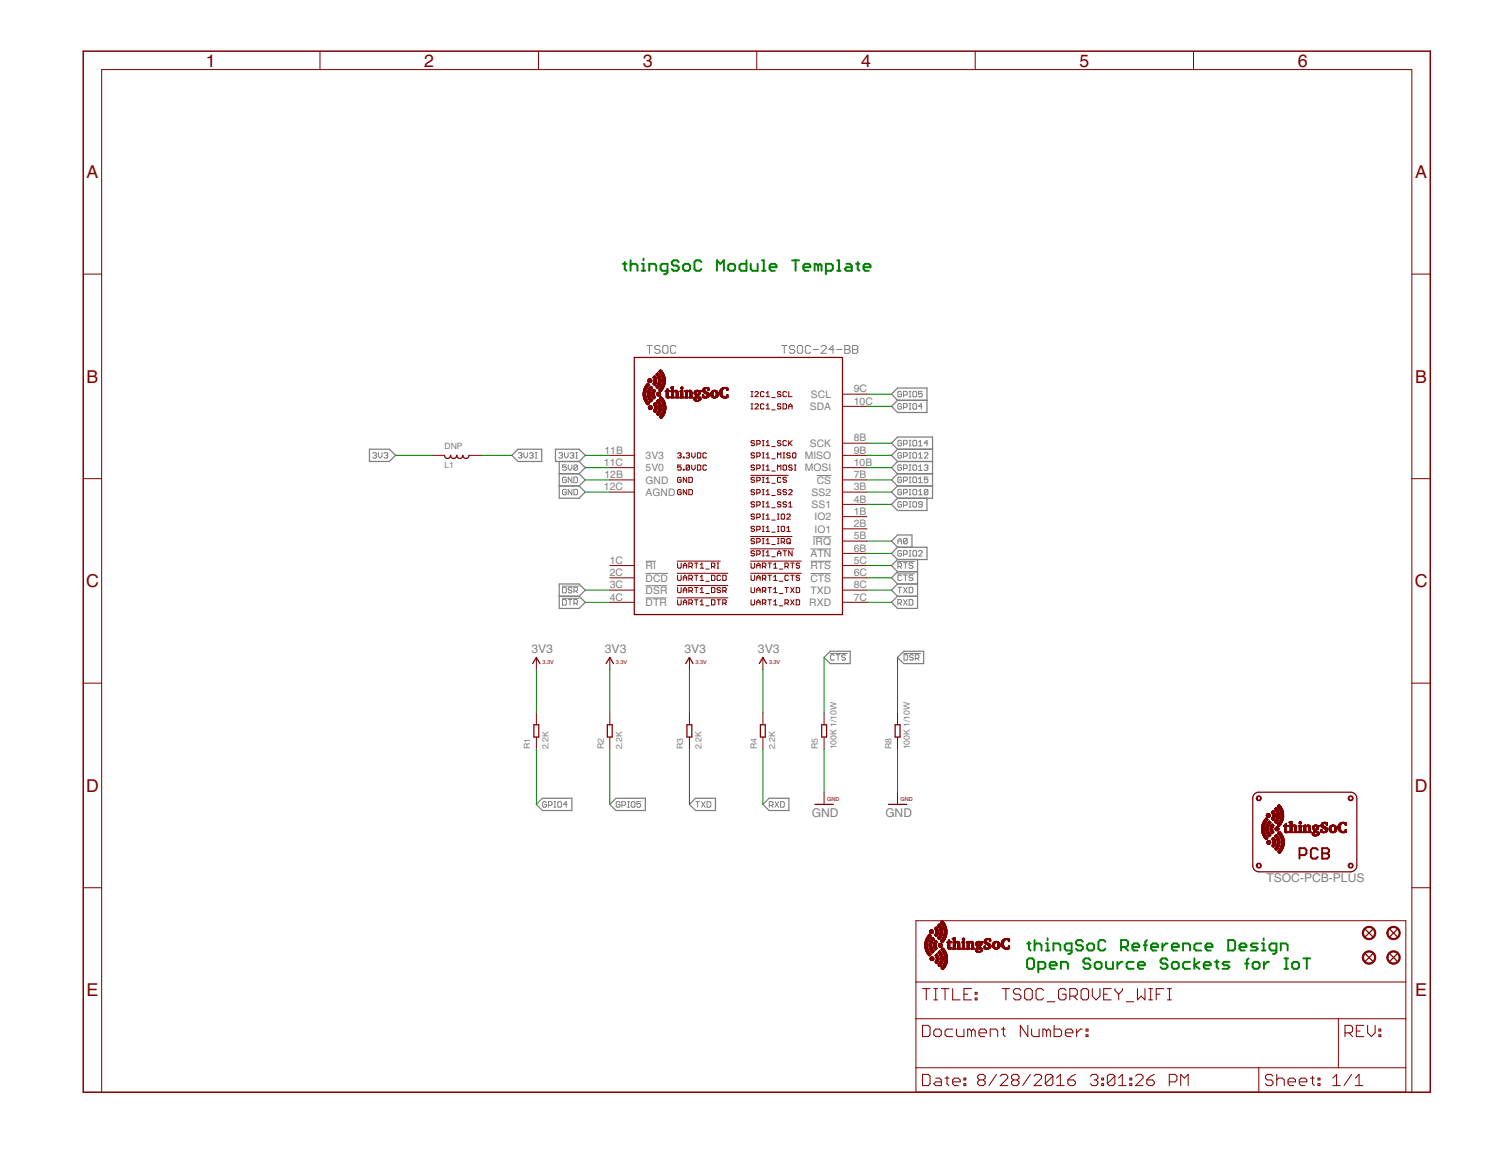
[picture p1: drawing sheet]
<svg xmlns="http://www.w3.org/2000/svg" width="279mm" height="216mm" viewBox="0 0 279 216" stroke-linecap="round" stroke-linejoin="round" font-family="sans-serif">
<defs><g id="words">
<g font-size="3.8" fill="#800000">
<text x="38.3" y="12.4">1</text>
<text x="79" y="12.4">2</text>
<text x="119.6" y="12.4">3</text>
<text x="160.3" y="12.4">4</text>
<text x="200.9" y="12.4">5</text>
<text x="241.6" y="12.4">6</text>
<text x="16.1" y="33.2">A</text>
<text x="263.4" y="33.2">A</text>
<text x="16.1" y="71.2">B</text>
<text x="263.4" y="71.2">B</text>
<text x="16" y="109.3">C</text>
<text x="263.3" y="109.3">C</text>
<text x="16" y="147.3">D</text>
<text x="263.3" y="147.3">D</text>
<text x="16.1" y="185.4">E</text>
<text x="263.4" y="185.4">E</text>
</g>
<g font-size="2.6" fill="#808080">
<text x="98.9" y="121.5">3V3</text>
<text x="112.6" y="121.5">3V3</text>
<text x="127.4" y="121.5">3V3</text>
<text x="141.1" y="121.5">3V3</text>
<text x="151.1" y="152">GND</text>
<text x="164.8" y="152">GND</text>
<text x="235.7" y="164.2">TSOC-PCB-PLUS</text>
</g>
<g font-size="2.2" fill="#808080">
<text x="150.7" y="76.3">SDA</text>
<text x="151" y="74.1">SCL</text>
<text x="158.9" y="75.3">10C</text>
<text x="158.9" y="73">9C</text>
<text x="150.7" y="83.2">SCK</text>
<text x="158.9" y="82.2">8B</text>
<text x="112.4" y="86.7">11C</text>
<text x="112.5" y="89">12B</text>
<text x="112.5" y="84.4">11B</text>
<text x="120.2" y="90">GND</text>
<text x="120.2" y="85.4">3V3</text>
<text x="120.2" y="87.7">5V0</text>
<text x="149.8" y="87.7">MOSI</text>
<text x="149.8" y="85.4">MISO</text>
<text x="158.9" y="89">7B</text>
<text x="158.9" y="86.7">10B</text>
<text x="158.9" y="84.4">9B</text>
<text x="112.4" y="91.3">12C</text>
<text x="120.2" y="92.3">AGND</text>
<text x="151.1" y="92.3">SS2</text>
<text x="151.1" y="94.6">SS1</text>
<text x="152" y="90">CS</text>
<text x="158.9" y="95.8">1B</text>
<text x="158.9" y="91.3">3B</text>
<text x="158.9" y="93.6">4B</text>
<text x="151.3" y="101.4">IRQ</text>
<text x="151.6" y="96.8">IO2</text>
<text x="151.6" y="99.1">IO1</text>
<text x="158.9" y="98.1">2B</text>
<text x="158.9" y="100.4">5B</text>
<text x="113.5" y="105">1C</text>
<text x="113.5" y="107.2">2C</text>
<text x="120.2" y="106">RI</text>
<text x="150.9" y="103.7">ATN</text>
<text x="150.9" y="106">RTS</text>
<text x="158.9" y="102.7">6B</text>
<text x="158.9" y="105">5C</text>
<text x="158.9" y="107.2">6C</text>
<text x="113.5" y="109.5">3C</text>
<text x="113.5" y="111.8">4C</text>
<text x="120.2" y="108.2">DCD</text>
<text x="120.2" y="110.5">DSR</text>
<text x="120.2" y="112.8">DTR</text>
<text x="150.6" y="112.8">RXD</text>
<text x="150.9" y="110.5">TXD</text>
<text x="150.9" y="108.2">CTS</text>
<text x="158.9" y="109.5">8C</text>
<text x="158.9" y="111.8">7C</text>
</g>
<g font-size="1.9" fill="#808080">
<text x="82.7" y="83.6">DNP</text>
<text x="82.7" y="87">L1</text>
<text x="98.7" y="139.5" transform="rotate(-90 98.7 139.5)">R1</text>
<text x="102.1" y="139.5" transform="rotate(-90 102.1 139.5)">2.2K</text>
<text x="112.4" y="139.5" transform="rotate(-90 112.4 139.5)">R2</text>
<text x="115.8" y="139.5" transform="rotate(-90 115.8 139.5)">2.2K</text>
<text x="127.2" y="139.5" transform="rotate(-90 127.2 139.5)">R3</text>
<text x="130.6" y="139.5" transform="rotate(-90 130.6 139.5)">2.2K</text>
<text x="140.9" y="139.5" transform="rotate(-90 140.9 139.5)">R4</text>
<text x="144.3" y="139.5" transform="rotate(-90 144.3 139.5)">2.2K</text>
<text x="152.3" y="139.5" transform="rotate(-90 152.3 139.5)">R5</text>
<text x="155.7" y="139.5" transform="rotate(-90 155.7 139.5)">100K 1/10W</text>
<text x="165.9" y="139.5" transform="rotate(-90 165.9 139.5)">R8</text>
<text x="169.4" y="139.5" transform="rotate(-90 169.4 139.5)">100K 1/10W</text>
</g>
<g font-size="1.2" fill="#800000">
<text x="101" y="123.5">3.3V</text>
<text x="114.7" y="123.5">3.3V</text>
<text x="129.5" y="123.5">3.3V</text>
<text x="143.1" y="123.5">3.3V</text>
<text x="154" y="149.1">GND</text>
<text x="167.6" y="149.1">GND</text>
</g>
</g></defs>
<g fill="none" stroke="#808080" stroke-width=".19">
<path d="M120.4 64.3h1M120.9 64.3v1.5M122.9 64.6l-.3-.3h-.5l-.2 .3v.2l.2 .2h.5l.3 .3v.2l-.3 .3h-.5l-.2-.3M123.6 64.3h.5l.2 .3v.9l-.2 .3h-.5l-.2-.3v-.9zM125.8 64.6l-.2-.3h-.5l-.3 .3v.9l.3 .3h.5l.2-.3M145.5 64.3h1M146 64.3v1.5M147.9 64.6l-.2-.3h-.5l-.2 .3v.2l.2 .2h.5l.2 .3v.2l-.2 .3h-.5l-.2-.3M148.7 64.3h.5l.2 .3v.9l-.2 .3h-.5l-.3-.3v-.9zM150.9 64.6l-.3-.3h-.5l-.2 .3v.9l.2 .3h.5l.3-.3M151.4 65h.9M152.8 64.6l.3-.3h.5l.2 .3v.2l-1 1h1"/>
<path d="M155.3 65h-1l.7-.7v1.5M155.8 65h.9M157.2 64.3h.8l.2 .3v.2l-.2 .2 .2 .3v.2l-.2 .3h-.8zM157.2 65h.8M158.7 64.3h.7l.3 .3v.2l-.3 .2 .3 .3v.2l-.3 .3h-.7zM158.7 65h.7M167.8 73l-.2-.2h-.3l-.2 .2v.7l.2 .2h.3l.2-.2v-.3h-.3M167.8 75.3l-.2-.2h-.3l-.2 .2v.7l.2 .2h.3l.2-.2v-.4h-.3M168.2 75.8h.5l.2-.2v-.3l-.2-.2h-.5v1.1M168.2 73.5h.5l.2-.1v-.4l-.2-.2h-.5v1.1M169.2 75.1h.4M169.2 76.2h.4"/>
<path d="M169.2 72.8h.4M169.2 73.9h.4M169.4 72.8v1.1M169.4 75.1v1.1M170.1 72.8h.4l.1 .2v.7l-.1 .2h-.4l-.2-.2v-.7zM170.1 75.1h.4l.1 .2v.7l-.1 .2h-.4l-.2-.2v-.7zM171.7 75.6h-.7l.5-.5v1.1M171.7 72.8h-.7v.6l.3-.2 .4 .2v.3l-.2 .2h-.3l-.2-.2M69.4 84.4l.2-.2h.3l.2 .2-.2 .4M69.7 84.8h.2M69.9 84.8l.2 .1-.2 .4h-.3l-.2-.2M70.4 84.2v.7l.4 .4 .3-.4v-.7"/>
<path d="M71.5 84.4l.1-.2h.4l.2 .2-.2 .4M71.8 84.8h.2M72 84.8l.2 .1-.2 .4h-.4l-.1-.2M96.5 84.4l.1-.2h.4l.2 .2-.2 .4M96.8 84.8h.2M97 84.8l.2 .1-.2 .4h-.4l-.1-.2M97.5 84.2v.7l.4 .4 .3-.4v-.7M98.6 84.4l.1-.2h.4l.2 .2-.2 .4M98.9 84.8h.2M99.1 84.8l.2 .1-.2 .4h-.4l-.1-.2M99.6 84.2h.4M99.6 85.3h.4"/>
<path d="M99.8 84.2v1.1M104 84.4l.2-.2h.3l.2 .2-.2 .4M104.4 84.8h.1M104.5 84.8l.2 .1-.2 .4h-.3l-.2-.2M105.1 84.2v.7l.3 .4 .3-.4v-.7M105.4 89l-.2-.2h-.3l-.2 .2v.7l.2 .1h.3l.2-.1v-.4h-.3M105.4 86.5h-.7v.5l.4-.1 .3 .1v.4l-.2 .1h-.3l-.2-.1M105.4 91.2l-.2-.1h-.3l-.2 .1v.7l.2 .2h.3l.2-.2v-.3h-.3M105.8 86.5v.7l.3 .3 .3-.3v-.7M106.1 84.4l.2-.2h.3l.2 .2-.2 .4M106.4 88.8v1l-.6-1v1M106.4 91.1v1l-.6-1v1"/>
<path d="M106.5 84.8h.1M106.6 84.8l.2 .1-.2 .4h-.3l-.2-.2M106.8 88.8h.5l.2 .2v.7l-.2 .1h-.5zM106.8 91.1h.5l.2 .1v.7l-.2 .2h-.5zM107.2 84.2h.3M107.2 85.3h.3M107.3 84.2v1.1M107.5 86.7l-.2-.2h-.3l-.2 .2v.7M107.5 86.7v.7l-.2 .1h-.3l-.2-.1M107.5 86.7l-.7 .7M151.3 99.9h3.4M152 88.5h2.7"/>
<path d="M167.8 84.4l-.2-.2h-.3l-.2 .2v.7l.2 .2h.3l.2-.2v-.3h-.3M167.8 89l-.2-.2h-.3l-.2 .2v.7l.2 .1h.3l.2-.1v-.4h-.3M167.8 91.2l-.2-.1h-.3l-.2 .1v.7l.2 .2h.3l.2-.2v-.3h-.3M167.8 82.1l-.2-.1h-.3l-.2 .1v.7l.2 .2h.3l.2-.2v-.3h-.3M167.8 86.7l-.2-.2h-.3l-.2 .2v.7l.2 .1h.3l.2-.1v-.4h-.3M167.8 93.5l-.2-.1h-.3l-.2 .1v.7l.2 .2h.3l.2-.2v-.3h-.3M168.2 84.9h.5l.2-.1v-.4l-.2-.2h-.5v1.1M168.2 89.5h.5l.2-.2v-.3l-.2-.2h-.5v1M168.2 91.8h.5l.2-.2v-.4l-.2-.1h-.5v1M168.2 82.7h.5l.2-.2v-.4l-.2-.1h-.5v1M168.2 87.2h.5l.2-.2v-.3l-.2-.2h-.5v1M168.2 94h.5l.2-.1v-.4l-.2-.1h-.5v1"/>
<path d="M169.2 84.2h.4M169.2 85.3h.4M169.2 88.8h.4M169.2 89.8h.4M169.2 91.1h.4M169.2 92.1h.4M169.2 86.5h.4M169.2 87.5h.4M169.2 93.4h.4M169.2 94.4h.4M169.2 82h.4M169.2 83h.4"/>
<path d="M169.4 82v1M169.4 84.2v1.1M169.4 86.5v1M169.4 88.8v1M169.4 91.1v1M169.4 93.4v1M170.1 84.2h.4l.1 .2v.7l-.1 .2h-.4l-.2-.2v-.7zM170.1 88.8h.4l.1 .2v.7l-.1 .1h-.4l-.2-.1v-.7zM170.1 91.1h.4l.1 .1v.7l-.1 .2h-.4l-.2-.2v-.7zM170.1 82h.4l.1 .1v.7l-.1 .2h-.4l-.2-.2v-.7zM170.1 86.5h.4l.1 .2v.7l-.1 .1h-.4l-.2-.1v-.7zM170.1 93.4h.4l.1 .1v.7l-.1 .2h-.4l-.2-.2v-.7z"/>
<path d="M171 85.3h.7M171 89.8h.7M171 92.1h.7M171 87.5h.7M171 91.4l.3-.3v1M171 82.3l.3-.3v1M171 84.6l.3-.4v1.1M171 86.9l.3-.4v1M171 89.1l.3-.3v1M171 83h.7M171.7 93.9h-.5l-.2-.2 .2-.3h.3l.2 .1v.7l-.2 .2h-.3l-.2-.2M172 84.4l.2-.2h.4l.1 .2v.2l-.7 .7h.7"/>
<path d="M172 86.7l.2-.2h.4l.1 .2-.1 .3M172.4 87h.2M172.6 87l.1 .2-.1 .3h-.4l-.2-.1M172.7 88.8h-.7v.5l.4-.2 .3 .2v.4l-.1 .1h-.4l-.2-.1M172.7 91.2l-.1-.1h-.4l-.2 .1v.7M172.7 91.2v.7l-.1 .2h-.4l-.2-.2M172.7 82.5h-.7l.6-.5v1M172.7 91.2l-.7 .7M104.7 111.4h3.1M104.7 109.1h3.1M104.7 109.3h.5l.2 .2v.7l-.2 .1h-.5zM104.7 111.6h.5l.2 .2v.7l-.2 .1h-.5z"/>
<path d="M105.8 111.6h.6M106.1 111.6v1M106.4 109.5l-.1-.2h-.4l-.1 .4 .1 .1h.4l.1 .4-.1 .1h-.4l-.1-.1M106.8 110h.5l.2-.2v-.3l-.2-.2h-.5v1M106.8 112.3h.5l.2-.2v-.3l-.2-.2h-.5v1M107.2 112.3l.3 .3M107.2 110l.3 .3M120.2 104.5h1.9M120.2 106.7h4.2M120.2 109h4M120.2 111.3h3.9M150.9 102.2h3.8"/>
<path d="M150.9 104.5h3.8M150.9 106.7h3.8M167.1 106.8h3.1M167.1 104.5h3.1M167.1 101.2v-.7l.4-.3 .3 .3v.7M167.1 105.4h.5l.2-.1v-.4l-.2-.1h-.5v1M167.1 112.3h.5l.2-.2v-.3l-.2-.2h-.5v1M167.1 109.3h.7M167.1 100.7h.7M167.5 112.3l.3 .3M167.5 109.3v1M167.5 105.4l.3 .4"/>
<path d="M167.8 102.7l-.2-.2h-.3l-.2 .2v.6l.2 .2h.3l.2-.2v-.3h-.3M167.8 107.2l-.2-.2h-.3l-.2 .2v.7l.2 .2h.3l.2-.2M168.2 111.6l.7 1M168.2 109.3l.7 1M168.2 103.2h.5l.2-.2v-.3l-.2-.2h-.5v1M168.2 107h.7M168.2 104.8h.7M168.5 104.8v1M168.5 107v1.1M168.9 111.6l-.7 1M168.9 109.3l-.7 1M168.9 100.4l-.2-.2h-.3l-.2 .2v.6"/>
<path d="M168.9 100.4v.6l-.2 .2h-.3l-.2-.2M168.9 100.4l-.7 .6M169.2 111.6h.6l.1 .2v.7l-.1 .1h-.6zM169.2 109.3h.6l.1 .2v.7l-.1 .1h-.6zM169.2 102.5h.4M169.2 103.5h.4M169.4 102.5v1M169.9 104.9l-.1-.1h-.4l-.2 .3 .2 .2h.4l.1 .3-.1 .2h-.4l-.2-.2M169.9 107.2l-.1-.2h-.4l-.2 .4 .2 .1h.4l.1 .4-.1 .2h-.4l-.2-.2M170.1 102.5h.4l.1 .2v.6l-.1 .2h-.4l-.2-.2v-.6zM171 102.7l.2-.2h.3l.2 .2v.1l-.7 .7h.7M154.5 121.6h3.2"/>
<path d="M155.3 122l-.2-.1h-.3l-.2 .1v.7l.2 .2h.3l.2-.2M155.6 121.9h.7M156 121.9v1M157.4 122l-.2-.1h-.3l-.2 .1 .2 .4h.3l.2 .1-.2 .4h-.3l-.2-.2M168.2 121.6h3.2M168.3 121.9h.5l.2 .1v.7l-.2 .2h-.5zM170 122l-.2-.1h-.3l-.2 .1 .2 .4h.3l.2 .1-.2 .4h-.3l-.2-.2M170.4 122.5h.5l.1-.1v-.4l-.1-.1h-.5v1M170.7 122.5l.3 .4M101.7 149.4l-.2-.2h-.3l-.2 .2v.7l.2 .1h.3l.2-.1v-.4h-.3M102.1 149.9h.5l.2-.2v-.3l-.2-.2h-.5v1M103.1 149.2h.4"/>
<path d="M103.1 150.2h.4M103.3 149.2v1M104 149.2h.4l.1 .2v.7l-.1 .1h-.4l-.2-.1v-.7zM105.6 149.7h-.7l.5-.5v1M115.4 149.4l-.2-.2h-.3l-.2 .2v.7l.2 .1h.3l.2-.1v-.4h-.4M115.8 149.9h.5l.1-.2v-.3l-.1-.2h-.5v1M116.8 149.2h.4M116.8 150.2h.4M117 149.2v1M117.5 149.4l.2-.2h.3l.2 .2v.7l-.2 .1h-.3l-.2-.1zM119.2 149.2h-.6v.5l.3-.2 .3 .2v.4l-.1 .1h-.4l-.1-.1M129.5 149.2h.7"/>
<path d="M129.9 149.2v1M130.6 149.2l.7 1M131.3 149.2l-.7 1M131.6 149.2h.5l.2 .2v.7l-.2 .1h-.5zM143.2 149.9h.5l.2-.2v-.3l-.2-.2h-.5v1M143.6 149.9l.3 .3M144.3 149.2l.6 1M144.9 149.2l-.6 1M145.3 149.2h.5l.2 .2v.7l-.2 .1h-.5z"/>
</g>
<g fill="none" stroke="#808080" stroke-width=".23">
<path d="M167.1 72.2h5.5v4.6h-5.5l-1.2-1.2 1.2-1.1-1.2-1.1zM167.1 74.5h5.5M68.8 83.6h3.7l1.1 1.2-1.1 1.1h-3.7zM95.3 84.8l1.1-1.2h4.4v2.3h-4.4zM103.4 83.6h4.4l1.1 1.2-1.1 1.1h-4.4zM104.1 90.4h3.7M104.1 88.2h3.7M104.1 85.9v6.8h3.7l1.1-1.1-1.1-1.2M107.8 88.2l1.1 1.1-1.1 1.1M107.8 85.9l1.1 1.1-1.1 1.2M167.1 85.9h6.5M167.1 83.6h6.5"/>
<path d="M167.1 90.4h6.5M167.1 88.2h6.5M167.1 83.6l-1.2-1.1 1.2-1.2h6.5v11.4h-6.5M167.1 92.7l-1.2 1.2 1.2 1.1h5.5v-2.3M167.1 90.4l-1.2 1.2 1.2 1.1M167.1 83.6l-1.2 1.2 1.2 1.1M167.1 85.9l-1.2 1.1 1.2 1.2M167.1 88.2l-1.2 1.1 1.2 1.1M104.1 108.7h3.7l1.1 1.1-1.1 1.2 1.1 1.1-1.1 1.1h-3.7zM104.1 111h3.7M167.1 111h3.7M167.1 108.7l-1.2 1.1 1.2 1.2"/>
<path d="M167.1 108.7h3.7M167.1 101.9h5.5v2.2h-5.5M167.1 106.4l-1.2 1.1 1.2 1.2M167.1 106.4h3.7M167.1 104.1l-1.2 1.2 1.2 1.1M167.1 101.9l-1.2-1.2 1.2-1.1h2.7v2.3M167.1 101.9l-1.2 1.1 1.2 1.1M170.8 104.1v9.1h-3.7l-1.2-1.1 1.2-1.1M153.4 122.4l1.1-1.2h3.8v2.3h-3.8zM168.2 121.2h3.7v2.3h-3.7l-1.1-1.1zM101 148.6h5.4v2.3h-5.4l-1.2-1.2zM114.7 148.6h5.4v2.3h-5.4l-1.2-1.2z"/>
<path d="M128.3 149.7l1.2-1.1h3.7v2.3h-3.7zM142 149.7l1.2-1.1h3.7v2.3h-3.7z"/>
</g>
<g fill="none" stroke="#800000" stroke-width=".19">
<path d="M59.6 9.5v3.5M100.2 9.5v3.5M140.9 9.5v3.5M181.5 9.5v3.5M222.2 9.5v3.5M15.5 51h3.4M262.8 51h3.4M139.8 73.8h.3M139.8 72.9h.3M139.8 76.1h.3M139.8 75.2h.3M140 72.9v.9"/>
<path d="M140 75.2v.9M140.5 73l.2-.1h.3l.2 .1v.2l-.7 .6h.7M140.5 75.3l.2-.1 .5 .1v.2l-.7 .6h.7M142.2 73l-.2-.1h-.3l-.1 .1v.7l.1 .1h.3l.2-.1M142.2 75.3l-.2-.1-.4 .1v.7l.1 .1h.3l.2-.1M142.6 73.8h.7M142.6 73.2l.3-.3v.9M142.6 75.5l.3-.3v.9M142.6 76.1h.7M143.7 74h.6M143.7 76.3h.6M145.4 75.3l-.2-.1h-.3l-.2 .1 .2 .3h.3l.2 .2-.2 .3h-.3l-.2-.1"/>
<path d="M145.4 73l-.2-.1h-.3l-.2 .3 .2 .2h.3l.2 .3-.2 .1h-.3l-.2-.1M145.8 75.2h.4l.2 .1v.7l-.2 .1h-.4zM146.4 73l-.2-.1h-.3l-.1 .1v.7l.1 .1 .5-.1M146.8 75.6h.6M146.8 72.9v.9h.6M146.8 76.1v-.6l.3-.3 .3 .3v.6M156.8 75.6h4.6M156.8 73.4h4.6M15.5 89.1h3.4M80.5 84.8h2.2M87.3 84.8h2.3M113.5 91.6h4.6"/>
<path d="M113.5 89.3h4.6M113.5 87h4.6M113.5 84.8h4.6M126.1 84.4l.5-.1 .2 .1-.2 .4M126.4 84.8h.2M126.6 84.8l.2 .1-.2 .3h-.3l-.2-.1M126.8 91.3l-.2-.2-.5 .2v.6l.2 .2h.3l.2-.2v-.3h-.4M126.8 89l-.2-.2-.5 .2v.6l.5 .2 .2-.2v-.3h-.4M126.8 86.6h-.7v.4l.3-.1 .4 .1v.4l-.2 .1-.5-.1M127.2 87.4h.1v.1h-.1zM127.2 85.1h.1v.1h-.1zM127.7 84.4l.2-.1h.3l.2 .1-.2 .4"/>
<path d="M127.8 88.8v1l-.6-1v1M127.8 91.1v1l-.6-1v1M128 84.8h.2M128.2 84.8l.2 .1-.2 .3h-.3l-.2-.1M128.2 88.8h.5l.2 .2v.6l-.2 .2h-.5zM128.2 91.1h.5l.2 .2v.6l-.2 .2h-.5zM128.4 86.7l-.2-.1h-.3l-.2 .1v.7M128.4 86.7v.7l-.2 .1h-.3l-.2-.1M128.4 86.7l-.7 .7M128.8 84.3v.6l.3 .3 .3-.3v-.6M128.8 86.6v.6l.3 .3 .3-.3v-.6M129.8 86.6h.5l.2 .1v.7l-.2 .1h-.5z"/>
<path d="M129.8 84.3h.5l.2 .1v.7l-.2 .1h-.5zM131.5 86.7l-.2-.1h-.3l-.1 .1v.7l.1 .1 .5-.1M131.5 84.4l-.2-.1-.4 .1v.7l.1 .1h.3l.2-.1M139.7 88.5h7M139.7 99.9h7.7M140.5 95.8l-.2-.1h-.3l-.2 .3 .2 .2h.3l.2 .3-.2 .1-.5-.1M140.5 98.1l-.2-.1-.5 .1 .2 .3h.3l.2 .2-.2 .3h-.3l-.2-.2M140.5 91.3l-.2-.2-.5 .2 .2 .3h.3l.2 .2-.2 .3h-.3l-.2-.2M140.5 93.6l-.2-.2h-.3l-.2 .2 .2 .3 .5 .1-.2 .4h-.3l-.2-.2M140.5 89l-.2-.2-.5 .2 .2 .3 .5 .2-.2 .3-.5-.2M140.5 86.7l-.2-.1h-.3l-.2 .3 .2 .1h.3l.2 .4-.2 .1-.5-.1M140.5 84.4l-.2-.1-.5 .1 .2 .4h.3l.2 .1-.2 .3h-.3l-.2-.1"/>
<path d="M140.5 82.1l-.2-.1-.5 .1 .2 .4h.3l.2 .1-.2 .4-.5-.2M140.9 82.6h.5l.1-.5-.1-.1h-.5v1M140.9 84.9h.5l.1-.5-.1-.1h-.5v.9M140.9 87.2h.5l.1-.2-.1-.4h-.5v.9M140.9 89.5h.5l.1-.2v-.3l-.1-.2h-.5v1M140.9 91.8h.5l.1-.5-.1-.2h-.5v1M140.9 94h.5l.1-.1-.1-.5h-.5v1M140.9 96.3h.5l.1-.1-.1-.5h-.5v.9M140.9 98.6h.5l.1-.5-.1-.1h-.5v.9M141.9 88.8h.3M141.9 89.8h.3M141.9 86.6h.3"/>
<path d="M141.9 87.5h.3M141.9 84.3h.3M141.9 85.2h.3M141.9 82h.3M141.9 83h.3M141.9 98h.3M141.9 98.9h.3M141.9 95.7h.3M141.9 96.6h.3M141.9 91.1h.3M141.9 92.1h.3M141.9 93.4h.3"/>
<path d="M141.9 94.4h.3M142.1 82v1M142.1 84.3v.9M142.1 86.6v.9M142.1 88.8v1M142.1 91.1v1M142.1 93.4v1M142.1 95.7v.9M142.1 98v.9M142.6 82.3l.3-.3v1M142.6 84.6l.3-.3v.9M142.6 86.9l.3-.3v.9"/>
<path d="M142.6 89.2l.3-.4v1M142.6 91.4l.3-.3v1M142.6 93.7l.3-.3v1M142.6 96l.3-.3v.9M142.6 98.3l.3-.3v.9M142.6 89.8h.7M142.6 87.5h.7M142.6 85.2h.7M142.6 83h.7M142.6 98.9h.7M142.6 96.6h.7M142.6 92.1h.7"/>
<path d="M142.6 94.4h.7M143.7 90h.6M143.7 87.7h.6M143.7 85.4h.6M143.7 83.1h.6M143.7 99.1h.6M143.7 96.8h.6M143.7 92.2h.6M143.7 94.5h.6M144.7 85.2v-.9l.3 .3 .4-.3v.9M144.7 87.5v-.9l.3 .3 .4-.3v.9M144.7 98h.3"/>
<path d="M144.7 98.9h.3M144.7 95.7h.3M144.7 96.6h.3M144.9 95.7v.9M144.9 98v.9M145.4 91.3l-.5-.2-.2 .3 .2 .2h.3l.2 .3-.2 .2h-.3l-.2-.2M145.4 93.6l-.2-.2h-.3l-.2 .3 .2 .2h.3l.2 .3-.2 .2h-.3l-.2-.2M145.4 82.1l-.2-.1h-.3l-.2 .1 .2 .4h.3l.2 .1-.2 .4h-.3l-.2-.2M145.4 89l-.2-.2h-.3l-.2 .2v.6l.2 .2 .5-.2M145.6 98h.3l.1 .1v.6l-.1 .2h-.3l-.2-.2v-.6zM145.6 95.7h.3l.1 .1v.7l-.1 .1h-.3l-.2-.1v-.7zM145.8 84.3h.3"/>
<path d="M145.8 85.2h.3M145.9 86.6h.3l.2 .1v.7l-.2 .1-.4-.1v-.7zM145.9 84.3v.9M146.4 91.3l-.2-.2-.4 .2 .1 .3h.3l.2 .2-.2 .3h-.3l-.1-.2M146.4 93.6l-.2-.2h-.3l-.1 .2 .1 .3 .5 .1-.2 .4h-.3l-.1-.2M146.4 89l-.2-.2-.4 .2 .1 .3 .5 .2-.2 .3-.4-.2M146.4 82.1l-.2-.1-.4 .1v.7l.1 .2 .5-.2M146.5 95.8l.1-.1h.3l.2 .1v.2l-.6 .6h.6M146.5 98.9h.6M146.5 98.3l.3-.3v.9M146.8 82v1M146.8 91.3l.2-.2h.3l.1 .2v.1l-.6 .7h.6"/>
<path d="M146.8 94.4h.6M146.8 93.7l.3-.3v1M147 82.5l.4 .5M147.1 84.4l-.2-.1-.4 .1 .1 .4h.3l.2 .1-.2 .3h-.3l-.1-.1M147.4 86.7l-.1-.1h-.3l-.2 .3 .2 .1h.3l.1 .4-.1 .1-.5-.1M147.4 82l-.6 .6M147.5 84.4l.2-.1h.3l.1 .1v.7l-.1 .1h-.3l-.2-.1zM147.9 86.6h.3M147.9 87.5h.3M148 86.6v.9M156.8 96.2h4.6M156.8 98.4h4.6"/>
<path d="M156.8 91.6h4.6M156.8 93.9h4.6M156.8 89.3h4.6M156.8 87h4.6M156.8 84.8h4.6M156.8 82.5h4.6M262.8 89.1h3.4M113.5 105.3h4.6M113.5 107.5h4.6M113.5 109.8h4.6M113.5 112.1h4.6M126 106.7h9.5"/>
<path d="M126 104.4h8.1M126 109h9.5M126 111.3h9.5M126.1 111.6v.8l.2 .2 .5-.2v-.8M126.1 109.3v.9l.2 .1 .5-.1v-.9M126.1 107.1v.8l.2 .1h.3l.2-.1v-.8M126.1 104.8v.8l.2 .1h.3l.2-.1v-.8M127.2 105.3h.6M127.2 107.5h.6M127.2 109.8h.6M127.2 112.1h.6M127.2 105.7v-.6l.3-.3 .3 .3v.6"/>
<path d="M127.2 108v-.6l.3-.3 .3 .3v.6M127.2 110.3v-.6l.3-.4 .3 .4v.6M127.2 112.6v-.6l.3-.4 .3 .4v.6M128.2 112.3h.5l.2-.2v-.3l-.2-.2h-.5v1M128.2 110h.5l.2-.2v-.3l-.2-.2h-.5v1M128.2 107.7h.5l.2-.2v-.3l-.2-.1h-.5v.9M128.2 105.4h.5l.2-.1v-.4l-.2-.1h-.5v.9M128.6 105.4l.3 .3M128.6 107.7l.3 .3M128.6 110l.3 .3M128.6 112.3l.3 .3M129.3 111.6h.6"/>
<path d="M129.3 109.3h.6M129.3 107.1h.6M129.3 104.8h.6M129.6 104.8v.9M129.6 107.1v.9M129.6 109.3v1M129.6 111.6v1M130.3 112.6h.7M130.3 110.3h.7M130.3 112l.4-.4v1M130.3 108h.7M130.3 105.7h.7"/>
<path d="M130.3 105.1l.4-.3v.9M130.3 107.4l.4-.3v.9M130.3 109.7l.4-.4v1M131.4 112.8h.6M131.4 110.5h.6M131.4 108.2h.6M131.4 105.9h.6M132.4 111.6h.5l.2 .2v.6l-.2 .2h-.5zM132.4 109.3h.5l.2 .2v.7l-.2 .1h-.5zM132.4 107.1h.5l.2 .1v.7l-.2 .1h-.5zM132.4 105.4h.5l.2-.1v-.4l-.2-.1h-.5v.9M132.8 105.4l.3 .3"/>
<path d="M133.5 111.6h.6M133.5 105.7h.3M133.5 104.8h.3M133.6 104.8v.9M133.8 111.6v1M134.1 109.5l-.1-.2h-.4l-.1 .4 .1 .1h.4l.1 .4-.1 .1-.5-.1M134.1 107.2l-.1-.1h-.4l-.1 .1v.7l.1 .1h.4l.1-.1M134.5 112.3h.5l.2-.5-.2-.2h-.5v1M134.5 110h.5l.2-.2-.2-.5h-.5v1M134.5 107.1h.5l.2 .1v.7l-.2 .1h-.5zM134.9 110l.3 .3M134.9 112.3l.3 .3"/>
<path d="M139.7 106.7h9.5M139.7 104.4h9.5M139.7 102.2h8.1M139.8 104.8v.8l.2 .1h.3l.2-.1v-.8M139.8 107.1v.8l.2 .1h.3l.2-.1v-.8M139.8 109.3v.9l.2 .1 .5-.1v-.9M139.8 111.6v.8l.2 .2 .5-.2v-.8M140.5 102.7l-.2-.2h-.3l-.2 .3 .2 .2h.3l.2 .3-.2 .2-.5-.2M140.5 100.4l-.2-.2h-.3l-.2 .2 .2 .3h.3l.2 .2-.2 .3h-.3l-.2-.2M140.9 100.9h.5l.1-.2-.1-.5h-.5v1M140.9 103.1h.5l.1-.1-.1-.5h-.5v1M140.9 105.7v-.6l.3-.3 .3 .3v.6"/>
<path d="M140.9 108v-.6l.3-.3 .3 .3v.6M140.9 110.3v-.6l.3-.4 .3 .4v.6M140.9 112.6v-.6l.3-.4 .3 .4v.6M140.9 105.3h.6M140.9 107.5h.6M140.9 109.8h.6M140.9 112.1h.6M141.9 105.4h.5l.2-.1v-.4l-.2-.1h-.5v.9M141.9 107.7h.5l.2-.2v-.3l-.2-.1h-.5v.9M141.9 110h.5l.2-.2v-.3l-.2-.2h-.5v1M141.9 112.3h.5l.2-.2v-.3l-.2-.2h-.5v1M141.9 100.2h.3"/>
<path d="M141.9 101.2h.3M141.9 102.5h.3M141.9 103.5h.3M142.1 100.2v1M142.1 102.5v1M142.2 112.3l.4 .3M142.2 110l.4 .3M142.2 107.7l.4 .3M142.2 105.4l.4 .3M142.6 100.5l.3-.3v1M142.6 102.8l.3-.3v1M142.6 101.2h.7"/>
<path d="M142.6 103.5h.7M143 111.6h.6M143 109.3h.6M143 107.1h.6M143 104.8h.6M143.3 104.8v.9M143.3 107.1v.9M143.3 109.3v1M143.3 111.6v1M143.7 101.3h.6M143.7 103.6h.6M144 112.6h.7"/>
<path d="M144 112l.3-.4v1M144 105.1l.3-.3v.9M144 107.4l.3-.3v.9M144 109.7l.3-.4v1M144 110.3h.7M144 108h.7M144 105.7h.7M144.7 103h.7M144.7 103.5v-.7l.3-.3 .4 .3v.7M144.7 100.2h.3M144.7 101.2h.3M144.9 100.2v1"/>
<path d="M145.1 112.8h.6M145.1 110.5h.6M145.1 108.2h.6M145.1 105.9h.6M145.4 100.9h.5l.1-.2-.1-.5h-.5v1M145.7 100.9l.3 .3M145.8 102.5h.6M146.1 102.5v1M146.1 112.3h.5l.1-.5-.1-.2h-.5v1M146.1 105.4h.5l.1-.5-.1-.1h-.5v.9M146.1 109.3h.6M146.4 112.3l.3 .3"/>
<path d="M146.4 109.3v1M146.4 105.4l.3 .3M146.6 100.2h.3l.2 .2v.6l-.2 .2h-.3l-.1-.2v-.6zM146.7 107.2l-.1-.1h-.3l-.2 .1v.7l.2 .1h.3l.1-.1M146.8 100.9l.3 .3M147.2 111.6l.6 1M147.2 109.3l.6 1M147.2 107.1h.6M147.2 104.8h.6M147.4 102.5v1l-.6-1v1M147.5 104.8v.9M147.5 107.1v.9"/>
<path d="M147.8 111.6l-.6 1M147.8 109.3l-.6 1M148.2 111.6h.5l.1 .2v.6l-.1 .2h-.5zM148.2 109.3h.5l.1 .2v.7l-.1 .1h-.5zM148.8 104.9l-.1-.1-.5 .1 .2 .4h.3l.1 .1-.1 .3h-.3l-.2-.1M148.8 107.2l-.1-.1h-.3l-.2 .1 .2 .3h.3l.1 .2-.1 .3h-.3l-.2-.1M156.8 103h4.6M156.8 105.3h4.6M156.8 107.5h4.6M156.8 109.8h4.6M156.8 112.1h4.6M156.8 100.7h4.6"/>
<path d="M15.5 127.1h3.4M99.8 122.4v2.3M99.8 132.6v2.3M99.8 137.2v2.3M113.5 122.4v2.3M113.5 132.6v2.3M113.5 137.2v2.3M128.3 122.4v2.3M128.3 132.6v2.3M128.3 137.2v2.3M142 122.4v2.3M142 132.6v2.3"/>
<path d="M142 137.2v2.3M153.4 132.6v2.3M153.4 137.2v2.3M167.1 132.6v2.3M167.1 137.2v2.3M262.8 127.1h3.4M153.4 147.4v2.3M167.1 147.4v2.3M15.5 165.2h3.4M170.5 171.4h91.2v31.9h-91.2zM262.8 165.2h3.4M170.5 189.6h91.2"/>
<path d="M170.5 198.7h91.2M170.5 182.8h91.2M171.7 190.8h1.1l.3 .4v1.4l-.3 .3h-1.1zM171.7 200h1.1l.3 .3v1.4l-.3 .4h-1.1zM171.7 184h1.4M172.4 184v2.1M173.8 191.9l.4-.4h.7l.3 .4v.7l-.3 .3h-.7l-.4-.3zM173.8 184h.7M173.8 186.1h.7M174.2 184v2.1M175.2 184h1.4M175.9 184v2.1"/>
<path d="M177.3 184v2.1h1.4M177.3 191.5h-1l-.4 .4v.7l.4 .3h1M178 191.5v1.1l.4 .3h1v-1.4M179.4 185h.7M180.8 184h-1.4v2.1h1.4M180.8 191.9l-.3-.4h-.4v1.4M180.8 191.9l.4-.4 .3 .4v1M180.8 191.9v1M181.5 185.8h.4v.3h-.4zM181.5 184.7h.4v.3h-.4zM182.2 192.2h1.4v-.3l-.3-.4h-.7l-.4 .4v.7l.4 .3h.7M184.3 192.9v-1.4h1.1l.3 .4v1"/>
<path d="M185.5 200l-1.4 2.1M186.4 191.5h.7M186.5 184h1.4M186.8 191.2v1.4l.3 .3M187.2 184v2.1M190 184.3l-.3-.3h-.7l-.4 .3v.4l.4 .3h.7l.3 .4v.4l-.3 .3h-.7l-.4-.3M190.7 184.3l.4-.3h.7l.4 .3v1.5l-.4 .3h-.7l-.4-.3zM191.3 190.8v2.1l-1.4-2.1v2.1M191.8 200l-1.4 2.1M192 191.5v1.1l.4 .3h1v-1.4M194.2 184.3l-.3-.3h-.7l-.4 .3v1.5l.4 .3h.7l.3-.3M194.8 191.9l-.3-.4h-.4v1.4"/>
<path d="M194.8 191.9v1M194.8 191.9l.4-.4 .3 .4v1M194.9 186.5h1.4M196.2 190.8v2.1h1.1l.3-.3v-.7l-.3-.4h-1.1M198.3 192.2h1.4v-.3l-.3-.4h-.7l-.4 .4v.7l.4 .3h.7M198.4 184.3l-.3-.3h-.7l-.4 .3v1.5l.4 .3h.7l.3-.3v-.8h-.7M199.1 185.4h1.1l.3-.4v-.7l-.3-.3h-1.1v2.1M199.8 185.4l.7 .7M200.2 200l-.7 .3-.7 .7M200.4 191.5v1.4M201.2 184.3l.4-.3h.7l.3 .3v1.5l-.3 .3h-.7l-.4-.3zM201.5 191.5h-.4l-.7 .7"/>
<path d="M202.2 192.6h.3v.3h-.3zM202.2 191.5h.3v.4h-.3zM203.3 184v1.4l.7 .7 .7-.7v-1.4M205.4 185h.7M206.8 184h-1.4v2.1h1.4M207.5 184v.3l.7 .7M208.2 185v1.1M208.9 184v.3l-.7 .7M209.6 186.5h1.4M211.7 184v2.1l.7-.7 .7 .7v-2.1M213.8 184h.7M213.8 186.1h.7"/>
<path d="M214.2 184v2.1M214.9 200l-.7 .3-.7 .7M215.2 185h.7M216.6 184h-1.4v2.1M217.3 184h.7M217.3 186.1h.7M217.7 184v2.1M234.3 198.7v4.6M237.7 200v2.1M249.1 189.6v9.1M250.4 192.2h1l.4-.3v-.7l-.4-.4h-1v2.1M251.1 192.2l.7 .7"/>
<path d="M251.6 200l-1.4 2.1M252.5 191.9h.7M253.9 190.8h-1.4v2.1h1.4M254.6 190.8v1.4l.7 .7 .7-.7v-1.4M256.7 192.6h.3v.3h-.3zM256.7 191.5h.3v.4h-.3zM18.9 203.3v-190.3h243.9v190.3M174.2 200.7h.7l.3 .3v1.1h-1l-.4-.4 .4-.3h1M175.9 200.7h.7M176.3 200.3v1.4l.3 .4M177.3 201.4h1.4v-.4l-.3-.3h-.7l-.4 .3v.7l.4 .4h.7M179.4 201.7h.4v.4h-.4z"/>
<path d="M179.4 200.7h.4v.3h-.4zM182.3 201l-.3 .4v.3l.3 .4h.7l.4-.4v-.3l-.4-.4M182.3 201l-.3-.3v-.4l.3-.3h.7l.4 .3v.4l-.4 .3M182.3 201h.7M186.2 200.3l.3-.3h.7l.4 .3v.4l-1.4 1.4h1.4M188.6 201l-.3 .4v.3l.3 .4h.7l.4-.4v-.3l-.4-.4M188.6 201l-.3-.3v-.4l.3-.3h.7l.4 .3v.4l-.4 .3M188.6 201h.7M192.5 200.3l.3-.3h.7l.4 .3v.4l-1.4 1.4h1.4M196 200.3v1.4l-.4 .4h-.7l-.3-.4M196 200.3l-.4-.3h-.7l-.3 .3v1.4M196 200.3l-1.4 1.4"/>
<path d="M196.7 202.1h1.4M196.7 200.7l.7-.7v2.1M198.8 201h1l.4 .4v.3l-.4 .4h-.7l-.3-.4zM203 200.3l.3-.3h.7l.4 .3v.4l-.4 .3M203.7 201h.3M204 201l.4 .4v.3l-.4 .4h-.7l-.3-.4M205.1 201.7h.3v.4h-.3zM205.1 200.7h.3v.3h-.3zM207.5 200.3v1.4l-.3 .4h-.7l-.4-.4M207.5 200.3l-.3-.3h-.7l-.4 .3v1.4M207.5 200.3l-1.4 1.4M208.2 202.1h1.4"/>
<path d="M208.2 200.7l.7-.7v2.1M210.3 201.7h.4v.4h-.4zM210.3 200.7h.4v.3h-.4zM211.4 200.3l.3-.3h.7l.4 .3v.4l-1.4 1.4h1.4M213.5 201h1l.4 .4v.3l-.4 .4h-.7l-.3-.4zM217.7 201.4h1l.4-.4v-.7l-.4-.3h-1v2.1M219.8 202.1v-2.1l.7 .7 .7-.7v2.1M237 200.3l-.4-.3h-.7l-.3 .3v.4l.3 .3h.7l.4 .4v.3l-.4 .4h-.7l-.3-.4M237.7 201l.3-.3h.7l.4 .3v1.1M239.8 201.4h1.4v-.4l-.4-.3h-.7l-.3 .3v.7l.3 .4h.7M241.9 201.4h1.3v-.4l-.3-.3h-.7l-.3 .3v.7l.3 .4h.7M243.9 200.7h.7"/>
<path d="M244.3 200.3v1.4l.3 .4M245.3 201.7h.4v.4h-.4zM245.3 200.7h.4v.3h-.4zM248.1 202.1h1.4M248.1 200.7l.7-.7v2.1M252.3 202.1h1.4M252.3 200.7l.7-.7v2.1"/>
</g>
<path d="M15.5 9.5h250.7v193.8h-250.7z" fill="none" stroke="#800000" stroke-width=".28"/>
<g fill="none" stroke="#800000" stroke-width=".23">
<path d="M118.1 66.5h38.7v47.9h-38.7zM82.7 84.8a.57 .57 0 0 0 .6 .5 .57 .57 0 0 0 .6-.5 .57 .57 0 0 0 .6 .5 .57 .57 0 0 0 .5-.5 .56 .56 0 0 0 .6 .5 .56 .56 0 0 0 .5-.5 .57 .57 0 0 0 .6 .5 .57 .57 0 0 0 .6-.5M99.1 123.5l.7-1.1 .7 1.1M99.4 134.9h.9v2.3h-.9zM112.8 123.5l.7-1.1 .7 1.1M113.1 134.9h.9v2.3h-.9zM127.6 123.5l.7-1.1 .7 1.1M127.9 134.9h.9v2.3h-.9zM141.3 123.5l.7-1.1 .7 1.1M141.5 134.9h1v2.3h-1zM153 134.9h.9v2.3h-.9zM166.6 134.9h.9v2.3h-.9z"/>
<path d="M151.7 149.7h3.4M165.4 149.7h3.4M233.4 147.9l.4-.3 .5-.2h17.1l.7 .3 .4 .4 .1 .5v12.5l-.3 .7-.4 .3-.5 .2h-17.1l-.7-.3-.3-.4-.1-.5v-12.5zM254.1 173l1.4 1.3M254.1 177.5l1.4 1.4M255.5 173l-1.4 1.3M255.5 177.5l-1.4 1.4M258.7 173l1.4 1.3M258.7 177.5l1.4 1.4M260.1 173l-1.4 1.3M260.1 177.5l-1.4 1.4"/>
</g>
<g fill="#800000" stroke="#800000" stroke-width=".19">
<path d="M123 77.9h.1z"/>
<path d="M123 77.8l.1 .1z"/>
<path d="M123 77.8l.2 .1z"/>
<path d="M122.9 77.8h.3z"/>
<path d="M122.9 77.7l.3 .1z"/>
<path d="M122.9 77.7l.4 .1z"/>
<path d="M122.9 77.7h.4z"/>
<path d="M122.8 77.7h.5z"/>
<path d="M122.8 77.6l.5 .1z"/>
<path d="M122.7 77.6h.6z"/>
<path d="M122.7 77.6h.7z"/>
<path d="M122.7 77.5l.7 .1z"/>
<path d="M122.8 77.5l.6 .1z"/>
<path d="M122.8 77.5h.6z"/>
<path d="M122.8 77.4l.7 .1z"/>
<path d="M122.9 77.4l.6 .1z"/>
<path d="M122.9 77.4h.6z"/>
<path d="M122.9 77.3l.6 .1z"/>
<path d="M122.9 77.3h.7z"/>
<path d="M122.4 77.3h.2z"/>
<path d="M123 77.3h.5z"/>
<path d="M123 77.3h.6z"/>
<path d="M122.4 77.2l.2 .1z"/>
<path d="M123 77.2l.6 .1z"/>
<path d="M122.3 77.2h.3z"/>
<path d="M123 77.2h.6z"/>
<path d="M123.1 77.2h.5z"/>
<path d="M122.3 77.2h.4z"/>
<path d="M122.3 77.1l.4 .1z"/>
<path d="M123.1 77.1l.5 .1z"/>
<path d="M122.2 77.1h.5z"/>
<path d="M123.1 77.1h.5z"/>
<path d="M123.1 77.1h.6z"/>
<path d="M122.2 77l.5 .1z"/>
<path d="M123.1 77l.6 .1z"/>
<path d="M122.2 77h.6z"/>
<path d="M123.1 77h.6z"/>
<path d="M123.2 77h.5z"/>
<path d="M122.2 76.9l.6 .1z"/>
<path d="M123.2 76.9l.5 .1z"/>
<path d="M122.3 76.9h.6z"/>
<path d="M123.2 76.9h.6z"/>
<path d="M122.3 76.9h.5z"/>
<path d="M123.2 76.9h.5z"/>
<path d="M122.3 76.8l.6 .1z"/>
<path d="M123.2 76.8l.6 .1z"/>
<path d="M122.3 76.8h.6z"/>
<path d="M123.2 76.8h.6z"/>
<path d="M123.3 76.8h.5z"/>
<path d="M122.4 76.8h.5z"/>
<path d="M122.4 76.7l.5 .1z"/>
<path d="M123.3 76.7l.5 .1z"/>
<path d="M121.9 76.7l.1 .1z"/>
<path d="M121.8 76.7h.2z"/>
<path d="M122.4 76.7h.5z"/>
<path d="M123.3 76.7h.5z"/>
<path d="M122.4 76.7h.6z"/>
<path d="M121.8 76.6l.2 .1z"/>
<path d="M122.4 76.6l.6 .1z"/>
<path d="M123.3 76.6l.5 .1z"/>
<path d="M121.8 76.6l.3 .1z"/>
<path d="M122.5 76.6l.5 .1z"/>
<path d="M121.8 76.6h.3z"/>
<path d="M122.5 76.6h.5z"/>
<path d="M123.3 76.6h.5z"/>
<path d="M121.7 76.6h.4z"/>
<path d="M121.7 76.5l.5 .1z"/>
<path d="M122.5 76.5l.5 .1z"/>
<path d="M123.4 76.5l.5 .1z"/>
<path d="M121.7 76.5h.5z"/>
<path d="M122.5 76.5h.5z"/>
<path d="M123.4 76.5h.5z"/>
<path d="M121.6 76.5h.6z"/>
<path d="M121.6 76.4l.6 .1z"/>
<path d="M122.5 76.4l.5 .1z"/>
<path d="M123.4 76.4l.5 .1z"/>
<path d="M122.6 76.4l.5 .1z"/>
<path d="M121.7 76.4h.5z"/>
<path d="M122.6 76.4h.5z"/>
<path d="M123.4 76.4h.5z"/>
<path d="M121.7 76.3l.5 .1z"/>
<path d="M122.6 76.3l.5 .1z"/>
<path d="M123.4 76.3l.5 .1z"/>
<path d="M121.7 76.3h.6z"/>
<path d="M122.6 76.3h.5z"/>
<path d="M123.4 76.3h.5z"/>
<path d="M121.7 76.3h.5z"/>
<path d="M121.8 76.3h.5z"/>
<path d="M121.8 76.2l.5 .1z"/>
<path d="M122.6 76.2l.5 .1z"/>
<path d="M123.4 76.2l.5 .1z"/>
<path d="M121.8 76.2h.5z"/>
<path d="M122.6 76.2h.5z"/>
<path d="M123.4 76.2h.5z"/>
<path d="M120.9 76.2h.3z"/>
<path d="M120.9 76.1l.3 .1z"/>
<path d="M121.8 76.1l.5 .1z"/>
<path d="M122.6 76.1l.5 .1z"/>
<path d="M123.4 76.1l.5 .1z"/>
<path d="M120.8 76.1l.5 .1z"/>
<path d="M123.4 76.1l.6 .1z"/>
<path d="M120.8 76.1h.5z"/>
<path d="M121.8 76.1h.5z"/>
<path d="M122.6 76.1h.5z"/>
<path d="M123.4 76.1h.6z"/>
<path d="M120.7 76l.7 .1z"/>
<path d="M121.9 76l.4 .1z"/>
<path d="M122.6 76l.5 .1z"/>
<path d="M123.4 76l.6 .1z"/>
<path d="M122.7 76l.4 .1z"/>
<path d="M120.7 76h.7z"/>
<path d="M121.9 76h.4z"/>
<path d="M122.7 76h.4z"/>
<path d="M123.4 76h.6z"/>
<path d="M121.8 76h.5z"/>
<path d="M120.7 75.9l.7 .1z"/>
<path d="M121.9 75.9l.4 .1z"/>
<path d="M122.7 75.9l.4 .1z"/>
<path d="M123.4 75.9l.6 .1z"/>
<path d="M120.7 75.9h.7z"/>
<path d="M121.9 75.9h.4z"/>
<path d="M122.7 75.9h.4z"/>
<path d="M123.4 75.9h.6z"/>
<path d="M120.7 75.8l.7 .1z"/>
<path d="M121.9 75.8l.4 .1z"/>
<path d="M122.7 75.8l.4 .1z"/>
<path d="M123.4 75.8l.6 .1z"/>
<path d="M120.7 75.8h.7z"/>
<path d="M121.9 75.8h.4z"/>
<path d="M122.7 75.8h.4z"/>
<path d="M123.4 75.8h.6z"/>
<path d="M120.7 75.7l.7 .1z"/>
<path d="M121.8 75.7l.5 .1z"/>
<path d="M122.7 75.7l.4 .1z"/>
<path d="M123.4 75.7l.6 .1z"/>
<path d="M120.7 75.7h.7z"/>
<path d="M121.9 75.7h.4z"/>
<path d="M122.7 75.7h.4z"/>
<path d="M123.4 75.7h.6z"/>
<path d="M122.6 75.7h.5z"/>
<path d="M120.8 75.6l.6 .1z"/>
<path d="M121.8 75.6l.5 .1z"/>
<path d="M122.6 75.6l.5 .1z"/>
<path d="M123.4 75.6l.6 .1z"/>
<path d="M120.8 75.6h.5z"/>
<path d="M121.8 75.6h.5z"/>
<path d="M122.6 75.6h.5z"/>
<path d="M123.4 75.6h.6z"/>
<path d="M120.9 75.5l.3 .1z"/>
<path d="M121.8 75.5l.5 .1z"/>
<path d="M122.6 75.5l.5 .1z"/>
<path d="M123.4 75.5l.5 .1z"/>
<path d="M120.9 75.5h.3z"/>
<path d="M121.8 75.5h.5z"/>
<path d="M122.6 75.5h.5z"/>
<path d="M123.4 75.5h.5z"/>
<path d="M121.8 75.4l.5 .1z"/>
<path d="M122.6 75.4l.5 .1z"/>
<path d="M123.4 75.4l.5 .1z"/>
<path d="M121.7 75.4l.5 .1z"/>
<path d="M121.7 75.4h.6z"/>
<path d="M122.6 75.4h.5z"/>
<path d="M123.4 75.4h.5z"/>
<path d="M121.7 75.4h.5z"/>
<path d="M120.5 75.3l.1 .1z"/>
<path d="M121.7 75.3l.5 .1z"/>
<path d="M122.6 75.3l.5 .1z"/>
<path d="M123.4 75.3l.5 .1z"/>
<path d="M120.5 75.3h.1z"/>
<path d="M121.7 75.3h.5z"/>
<path d="M122.6 75.3h.5z"/>
<path d="M123.4 75.3h.5z"/>
<path d="M120.5 75.3h.2z"/>
<path d="M121.6 75.3h.6z"/>
<path d="M120.5 75.2l.2 .1z"/>
<path d="M121.6 75.2l.6 .1z"/>
<path d="M122.5 75.2l.5 .1z"/>
<path d="M123.4 75.2l.5 .1z"/>
<path d="M120.4 75.2h.4z"/>
<path d="M121.6 75.2h.6z"/>
<path d="M122.5 75.2h.5z"/>
<path d="M123.4 75.2h.5z"/>
<path d="M121.7 75.2h.5z"/>
<path d="M120.4 75.1l.4 .1z"/>
<path d="M121.7 75.1l.4 .1z"/>
<path d="M122.5 75.1l.5 .1z"/>
<path d="M123.3 75.1l.5 .1z"/>
<path d="M120.3 75.1l.5 .1z"/>
<path d="M120.4 75.1h.5z"/>
<path d="M121.8 75.1h.3z"/>
<path d="M122.5 75.1h.5z"/>
<path d="M123.3 75.1h.5z"/>
<path d="M120.3 75.1h.6z"/>
<path d="M121.8 75.1h.2z"/>
<path d="M122.4 75.1h.6z"/>
<path d="M120.3 75l.6 .1z"/>
<path d="M121.8 75l.2 .1z"/>
<path d="M122.4 75l.6 .1z"/>
<path d="M123.3 75l.5 .1z"/>
<path d="M120.3 75h.6z"/>
<path d="M121.9 75h.1z"/>
<path d="M122.4 75h.5z"/>
<path d="M123.3 75h.5z"/>
<path d="M120.2 75h.7z"/>
<path d="M120.2 75h.6z"/>
<path d="M120.2 74.9l.6 .1z"/>
<path d="M122.4 74.9l.5 .1z"/>
<path d="M123.3 74.9l.5 .1z"/>
<path d="M122.3 74.9l.6 .1z"/>
<path d="M120.2 74.9h.6z"/>
<path d="M122.3 74.9h.6z"/>
<path d="M123.2 74.9h.6z"/>
<path d="M123.2 74.9h.5z"/>
<path d="M120.2 74.8l.6 .1z"/>
<path d="M122.3 74.8l.6 .1z"/>
<path d="M123.2 74.8l.5 .1z"/>
<path d="M120.1 74.8l.6 .1z"/>
<path d="M120.1 74.8h.6z"/>
<path d="M122.3 74.8h.6z"/>
<path d="M123.2 74.8h.5z"/>
<path d="M121.1 74.8h.1z"/>
<path d="M122.2 74.8h.6z"/>
<path d="M120.1 74.7l.5 .1z"/>
<path d="M121.1 74.7l.1 .1z"/>
<path d="M122.2 74.7l.6 .1z"/>
<path d="M123.2 74.7l.5 .1z"/>
<path d="M120.1 74.7h.5z"/>
<path d="M121 74.7h.2z"/>
<path d="M122.2 74.7h.6z"/>
<path d="M123.2 74.7h.5z"/>
<path d="M121 74.7h.3z"/>
<path d="M123.1 74.7h.6z"/>
<path d="M122.2 74.7h.5z"/>
<path d="M120.1 74.6l.5 .1z"/>
<path d="M121 74.6l.3 .1z"/>
<path d="M122.2 74.6l.5 .1z"/>
<path d="M123.1 74.6l.6 .1z"/>
<path d="M129.6 74.6l.3 .1z"/>
<path d="M120 74.6l.6 .1z"/>
<path d="M123.1 74.6l.5 .1z"/>
<path d="M129.5 74.6l.5 .1z"/>
<path d="M120 74.6h.6z"/>
<path d="M120.9 74.6h.5z"/>
<path d="M122.2 74.6h.5z"/>
<path d="M123.1 74.6h.5z"/>
<path d="M129.4 74.6h.7z"/>
<path d="M120 74.6h.5z"/>
<path d="M122.3 74.6h.4z"/>
<path d="M129.3 74.6h.8z"/>
<path d="M120 74.5l.5 .1z"/>
<path d="M120.9 74.5l.5 .1z"/>
<path d="M122.3 74.5l.4 .1z"/>
<path d="M123.1 74.5l.5 .1z"/>
<path d="M129.3 74.5l.9 .1z"/>
<path d="M122.3 74.5l.3 .1z"/>
<path d="M120 74.5h.5z"/>
<path d="M120.9 74.5h.6z"/>
<path d="M122.3 74.5h.3z"/>
<path d="M123 74.5h.6z"/>
<path d="M129.3 74.5h1z"/>
<path d="M122.4 74.5h.2z"/>
<path d="M129.2 74.5h.5z"/>
<path d="M129.9 74.5h.4z"/>
<path d="M129.2 74.5h.4z"/>
<path d="M130 74.5h.3z"/>
<path d="M120 74.4l.5 .1z"/>
<path d="M120.8 74.4l.7 .1z"/>
<path d="M122.4 74.4l.2 .1z"/>
<path d="M123 74.4l.6 .1z"/>
<path d="M129.2 74.4l.4 .1z"/>
<path d="M130 74.4l.3 .1z"/>
<path d="M119.9 74.4h.5z"/>
<path d="M120.8 74.4h.6z"/>
<path d="M122.4 74.4h.2z"/>
<path d="M123 74.4h.5z"/>
<path d="M129.2 74.4h.4z"/>
<path d="M130.1 74.4h.3z"/>
<path d="M122.9 74.4h.6z"/>
<path d="M119.9 74.3l.5 .1z"/>
<path d="M120.8 74.3l.6 .1z"/>
<path d="M122.9 74.3l.6 .1z"/>
<path d="M129.2 74.3l.3 .1z"/>
<path d="M130.1 74.3l.4 .1z"/>
<path d="M120.8 74.3l.5 .1z"/>
<path d="M119.9 74.3h.5z"/>
<path d="M120.8 74.3h.5z"/>
<path d="M122.9 74.3h.6z"/>
<path d="M129.2 74.3h.3z"/>
<path d="M130.1 74.3h.4z"/>
<path d="M122.8 74.3h.7z"/>
<path d="M120.7 74.3h.6z"/>
<path d="M122.9 74.3h.5z"/>
<path d="M119.9 74.2l.5 .1z"/>
<path d="M120.7 74.2l.6 .1z"/>
<path d="M122.8 74.2l.6 .1z"/>
<path d="M129.2 74.2l.3 .1z"/>
<path d="M130.1 74.2l.4 .1z"/>
<path d="M119.8 74.2l.6 .1z"/>
<path d="M120.7 74.2l.5 .1z"/>
<path d="M121.7 74.2l.1 .1z"/>
<path d="M119.8 74.2h.6z"/>
<path d="M120.7 74.2h.5z"/>
<path d="M121.6 74.2h.2z"/>
<path d="M122.8 74.2h.6z"/>
<path d="M129.2 74.2h.3z"/>
<path d="M130.1 74.2h.4z"/>
<path d="M122.7 74.2h.7z"/>
<path d="M119.8 74.1l.5 .1z"/>
<path d="M120.7 74.1l.5 .1z"/>
<path d="M121.6 74.1l.2 .1z"/>
<path d="M122.7 74.1l.7 .1z"/>
<path d="M129.2 74.1l.3 .1z"/>
<path d="M130.1 74.1l.4 .1z"/>
<path d="M119.8 74.1h.5z"/>
<path d="M120.7 74.1h.5z"/>
<path d="M121.6 74.1h.2z"/>
<path d="M122.7 74.1h.6z"/>
<path d="M129.2 74.1h.3z"/>
<path d="M130.1 74.1h.4z"/>
<path d="M120.6 74.1h.6z"/>
<path d="M121.6 74.1h.3z"/>
<path d="M122.8 74.1h.5z"/>
<path d="M130 74.1h.5z"/>
<path d="M121.5 74.1h.4z"/>
<path d="M129.2 74.1h.4z"/>
<path d="M119.8 74l.5 .1z"/>
<path d="M120.6 74l.6 .1z"/>
<path d="M121.5 74l.4 .1z"/>
<path d="M122.8 74l.5 .1z"/>
<path d="M124.2 74l.3 .1z"/>
<path d="M129.2 74l.4 .1z"/>
<path d="M129.9 74l.6 .1z"/>
<path d="M131.1 74l.4 .1z"/>
<path d="M132.8 74l.3 .1z"/>
<path d="M134.8 74l.3 .1z"/>
<path d="M124.1 74l.5 .1z"/>
<path d="M124.9 74l.6 .1z"/>
<path d="M125.7 74l.7 .1z"/>
<path d="M126.6 74l.7 .1z"/>
<path d="M127.4 74l.7 .1z"/>
<path d="M128.3 74l.7 .1z"/>
<path d="M129.3 74l.3 .1z"/>
<path d="M129.8 74l.7 .1z"/>
<path d="M131 74l.6 .1z"/>
<path d="M132.8 74l.4 .1z"/>
<path d="M134.6 74l.7 .1z"/>
<path d="M119.8 74h.5z"/>
<path d="M120.6 74h.6z"/>
<path d="M121.5 74h.5z"/>
<path d="M122.8 74h.5z"/>
<path d="M124.1 74h.6z"/>
<path d="M124.9 74h.6z"/>
<path d="M125.7 74h.7z"/>
<path d="M126.6 74h.7z"/>
<path d="M127.4 74h.7z"/>
<path d="M128.3 74h.7z"/>
<path d="M129.3 74h.3z"/>
<path d="M129.7 74h.8z"/>
<path d="M130.9 74h.7z"/>
<path d="M132.7 74h.6z"/>
<path d="M134.6 74h.8z"/>
<path d="M120.6 74h.5z"/>
<path d="M122.9 74h.3z"/>
<path d="M129.3 74h1.1z"/>
<path d="M130.8 74h.9z"/>
<path d="M132.6 74h.7z"/>
<path d="M134.5 74h.9z"/>
<path d="M124 74h.8z"/>
<path d="M129.4 74h1z"/>
<path d="M132.6 74h.8z"/>
<path d="M134.5 74h1z"/>
<path d="M119.8 73.9l.5 .1z"/>
<path d="M120.6 73.9l.5 .1z"/>
<path d="M121.5 73.9l.5 .1z"/>
<path d="M122.9 73.9l.3 .1z"/>
<path d="M124 73.9l.8 .1z"/>
<path d="M124.9 73.9l.6 .1z"/>
<path d="M125.7 73.9l.7 .1z"/>
<path d="M126.6 73.9l.7 .1z"/>
<path d="M127.4 73.9l.7 .1z"/>
<path d="M128.3 73.9l.7 .1z"/>
<path d="M129.4 73.9l1 .1z"/>
<path d="M130.8 73.9l1 .1z"/>
<path d="M132.6 73.9l.8 .1z"/>
<path d="M134.4 73.9l1.1 .1z"/>
<path d="M122.9 73.9l.2 .1z"/>
<path d="M129.4 73.9l.9 .1z"/>
<path d="M132.5 73.9l1 .1z"/>
<path d="M119.8 73.9h.5z"/>
<path d="M120.6 73.9h.5z"/>
<path d="M121.4 73.9h.6z"/>
<path d="M123 73.9h.1z"/>
<path d="M124 73.9h.8z"/>
<path d="M125 73.9h.4z"/>
<path d="M125.9 73.9h.3z"/>
<path d="M126.7 73.9h.4z"/>
<path d="M127.6 73.9h.4z"/>
<path d="M128.4 73.9h.4z"/>
<path d="M129.4 73.9h.9z"/>
<path d="M130.7 73.9h1.1z"/>
<path d="M132.5 73.9h.4z"/>
<path d="M133.1 73.9h.4z"/>
<path d="M134.3 73.9h1.2z"/>
<path d="M128.5 73.9h.3z"/>
<path d="M130.7 73.9h.5z"/>
<path d="M131.4 73.9h.5z"/>
<path d="M134.3 73.9h.6z"/>
<path d="M135.1 73.9h.4z"/>
<path d="M119.8 73.8l.5 .1z"/>
<path d="M120.6 73.8l.5 .1z"/>
<path d="M121.4 73.8l.6 .1z"/>
<path d="M123 73.8l.1 .1z"/>
<path d="M124 73.8l.5 .1z"/>
<path d="M125 73.8l.4 .1z"/>
<path d="M125.9 73.8l.3 .1z"/>
<path d="M126.7 73.8l.4 .1z"/>
<path d="M127.6 73.8l.4 .1z"/>
<path d="M128.5 73.8l.3 .1z"/>
<path d="M129.4 73.8l.8 .1z"/>
<path d="M130.7 73.8l.4 .1z"/>
<path d="M131.5 73.8l.4 .1z"/>
<path d="M132.5 73.8l.4 .1z"/>
<path d="M133.2 73.8l.3 .1z"/>
<path d="M134.3 73.8l.5 .1z"/>
<path d="M135.2 73.8l.3 .1z"/>
<path d="M119.8 73.8l.4 .1z"/>
<path d="M124 73.8l.4 .1z"/>
<path d="M129.4 73.8l.7 .1z"/>
<path d="M130.8 73.8l.2 .1z"/>
<path d="M132.5 73.8l.3 .1z"/>
<path d="M133.2 73.8l.4 .1z"/>
<path d="M134.3 73.8l.4 .1z"/>
<path d="M119.8 73.8h.4z"/>
<path d="M120.6 73.8h.5z"/>
<path d="M121.4 73.8h.6z"/>
<path d="M124 73.8h.4z"/>
<path d="M125 73.8h.4z"/>
<path d="M125.9 73.8h.3z"/>
<path d="M126.7 73.8h.4z"/>
<path d="M127.6 73.8h.4z"/>
<path d="M128.5 73.8h.3z"/>
<path d="M129.4 73.8h.6z"/>
<path d="M130.8 73.8h.2z"/>
<path d="M131.6 73.8h.3z"/>
<path d="M132.4 73.8h.4z"/>
<path d="M133.2 73.8h.4z"/>
<path d="M134.2 73.8h.5z"/>
<path d="M135.2 73.8h.3z"/>
<path d="M120.6 73.8h.4z"/>
<path d="M121.4 73.8h.5z"/>
<path d="M129.4 73.8h.5z"/>
<path d="M130.7 73.8h.3z"/>
<path d="M131.6 73.8h.4z"/>
<path d="M134.2 73.8h.4z"/>
<path d="M119.8 73.7l.4 .1z"/>
<path d="M120.6 73.7l.4 .1z"/>
<path d="M121.4 73.7l.5 .1z"/>
<path d="M124 73.7l.4 .1z"/>
<path d="M125 73.7l.4 .1z"/>
<path d="M125.9 73.7l.3 .1z"/>
<path d="M126.7 73.7l.4 .1z"/>
<path d="M127.6 73.7l.4 .1z"/>
<path d="M128.5 73.7l.3 .1z"/>
<path d="M129.4 73.7l.4 .1z"/>
<path d="M130.7 73.7l.3 .1z"/>
<path d="M131.6 73.7l.4 .1z"/>
<path d="M132.4 73.7l.4 .1z"/>
<path d="M133.2 73.7l.4 .1z"/>
<path d="M134.2 73.7l.4 .1z"/>
<path d="M135.2 73.7l.3 .1z"/>
<path d="M120.5 73.7l.6 .1z"/>
<path d="M129.4 73.7l.3 .1z"/>
<path d="M119.8 73.7h.4z"/>
<path d="M120.5 73.7h.6z"/>
<path d="M121.4 73.7h.5z"/>
<path d="M124 73.7h.4z"/>
<path d="M125 73.7h.4z"/>
<path d="M125.9 73.7h.3z"/>
<path d="M126.7 73.7h.4z"/>
<path d="M127.6 73.7h.4z"/>
<path d="M128.5 73.7h.3z"/>
<path d="M129.4 73.7h.3z"/>
<path d="M130.7 73.7h.3z"/>
<path d="M131.6 73.7h.4z"/>
<path d="M132.4 73.7h.4z"/>
<path d="M133.2 73.7h.4z"/>
<path d="M134.2 73.7h.4z"/>
<path d="M135.2 73.7h.3z"/>
<path d="M119.7 73.7h.5z"/>
<path d="M122.5 73.7h.2z"/>
<path d="M129.4 73.7h.2z"/>
<path d="M132.4 73.7h.3z"/>
<path d="M133.3 73.7h.4z"/>
<path d="M134.1 73.7h.5z"/>
<path d="M135.3 73.7h.2z"/>
<path d="M120.5 73.7h.5z"/>
<path d="M122.4 73.7h.4z"/>
<path d="M129.5 73.7h.2z"/>
<path d="M134.1 73.7h.4z"/>
<path d="M119.7 73.6l.5 .1z"/>
<path d="M120.5 73.6l.5 .1z"/>
<path d="M121.3 73.6l.5 .1z"/>
<path d="M122.4 73.6l.4 .1z"/>
<path d="M124 73.6l.4 .1z"/>
<path d="M125 73.6l.4 .1z"/>
<path d="M125.9 73.6l.3 .1z"/>
<path d="M126.7 73.6l.4 .1z"/>
<path d="M127.6 73.6l.4 .1z"/>
<path d="M128.5 73.6l.3 .1z"/>
<path d="M129.5 73.6l.1 .1z"/>
<path d="M130.7 73.6l.3 .1z"/>
<path d="M131.6 73.6l.4 .1z"/>
<path d="M132.4 73.6l.3 .1z"/>
<path d="M133.3 73.6l.4 .1z"/>
<path d="M134.1 73.6l.4 .1z"/>
<path d="M135.3 73.6l.2 .1z"/>
<path d="M129.5 73.6l.2 .1z"/>
<path d="M132.3 73.6l.4 .1z"/>
<path d="M119.7 73.6h.5z"/>
<path d="M120.5 73.6h.5z"/>
<path d="M121.3 73.6h.5z"/>
<path d="M122.3 73.6h.6z"/>
<path d="M124 73.6h.4z"/>
<path d="M125 73.6h.4z"/>
<path d="M125.9 73.6h.3z"/>
<path d="M126.7 73.6h.4z"/>
<path d="M127.6 73.6h.4z"/>
<path d="M128.5 73.6h.3z"/>
<path d="M129.5 73.6h.2z"/>
<path d="M130.8 73.6h.2z"/>
<path d="M131.7 73.6h.3z"/>
<path d="M132.3 73.6h.4z"/>
<path d="M133.3 73.6h.4z"/>
<path d="M134.1 73.6h.4z"/>
<path d="M135.3 73.6h.2z"/>
<path d="M134 73.6h.5z"/>
<path d="M119.7 73.5l.5 .1z"/>
<path d="M120.5 73.5l.5 .1z"/>
<path d="M121.3 73.5l.5 .1z"/>
<path d="M122.3 73.5l.6 .1z"/>
<path d="M124 73.5l.4 .1z"/>
<path d="M125 73.5l.4 .1z"/>
<path d="M125.9 73.5l.3 .1z"/>
<path d="M126.7 73.5l.4 .1z"/>
<path d="M127.6 73.5l.4 .1z"/>
<path d="M128.5 73.5l.3 .1z"/>
<path d="M129.5 73.5l.4 .1z"/>
<path d="M130.8 73.5l.2 .1z"/>
<path d="M131.7 73.5l.3 .1z"/>
<path d="M132.3 73.5l.4 .1z"/>
<path d="M133.3 73.5l.4 .1z"/>
<path d="M134.1 73.5l.4 .1z"/>
<path d="M135.3 73.5l.2 .1z"/>
<path d="M129.5 73.5l.5 .1z"/>
<path d="M131.6 73.5l.4 .1z"/>
<path d="M134 73.5l.5 .1z"/>
<path d="M119.7 73.5h.5z"/>
<path d="M120.5 73.5h.5z"/>
<path d="M121.3 73.5h.5z"/>
<path d="M122.3 73.5h.6z"/>
<path d="M124 73.5h.4z"/>
<path d="M125 73.5h.4z"/>
<path d="M125.9 73.5h.3z"/>
<path d="M126.7 73.5h.4z"/>
<path d="M127.6 73.5h.4z"/>
<path d="M128.5 73.5h.3z"/>
<path d="M129.5 73.5h.6z"/>
<path d="M130.8 73.5h.2z"/>
<path d="M131.6 73.5h.4z"/>
<path d="M132.3 73.5h.4z"/>
<path d="M133.3 73.5h.4z"/>
<path d="M134 73.5h.4z"/>
<path d="M135.3 73.5h.2z"/>
<path d="M129.4 73.5h.7z"/>
<path d="M119.7 73.4l.5 .1z"/>
<path d="M120.5 73.4l.5 .1z"/>
<path d="M121.3 73.4l.5 .1z"/>
<path d="M122.3 73.4l.6 .1z"/>
<path d="M124 73.4l.4 .1z"/>
<path d="M125 73.4l.4 .1z"/>
<path d="M125.9 73.4l.3 .1z"/>
<path d="M126.7 73.4l.4 .1z"/>
<path d="M127.6 73.4l.4 .1z"/>
<path d="M128.5 73.4l.3 .1z"/>
<path d="M129.4 73.4l.8 .1z"/>
<path d="M131.6 73.4l.4 .1z"/>
<path d="M132.3 73.4l.4 .1z"/>
<path d="M133.3 73.4l.4 .1z"/>
<path d="M134 73.4l.4 .1z"/>
<path d="M129.3 73.4l.9 .1z"/>
<path d="M119.7 73.4h.5z"/>
<path d="M120.5 73.4h.5z"/>
<path d="M121.3 73.4h.5z"/>
<path d="M122.3 73.4h.6z"/>
<path d="M124 73.4h.4z"/>
<path d="M125 73.4h.4z"/>
<path d="M125.9 73.4h.3z"/>
<path d="M126.7 73.4h.4z"/>
<path d="M127.6 73.4h.4z"/>
<path d="M128.5 73.4h.3z"/>
<path d="M129.3 73.4h.4z"/>
<path d="M129.8 73.4h.4z"/>
<path d="M131.6 73.4h.4z"/>
<path d="M132.3 73.4h.4z"/>
<path d="M133.3 73.4h.4z"/>
<path d="M134 73.4h.4z"/>
<path d="M122.2 73.4h.8z"/>
<path d="M129.9 73.4h.3z"/>
<path d="M131.5 73.4h.5z"/>
<path d="M129.9 73.4h.4z"/>
<path d="M119.7 73.3l.5 .1z"/>
<path d="M120.5 73.3l.5 .1z"/>
<path d="M121.3 73.3l.5 .1z"/>
<path d="M122.2 73.3l.8 .1z"/>
<path d="M124 73.3l.4 .1z"/>
<path d="M125 73.3l.4 .1z"/>
<path d="M125.9 73.3l.3 .1z"/>
<path d="M126.7 73.3l.4 .1z"/>
<path d="M127.6 73.3l.4 .1z"/>
<path d="M128.5 73.3l.3 .1z"/>
<path d="M129.3 73.3l.3 .1z"/>
<path d="M129.9 73.3l.4 .1z"/>
<path d="M131.5 73.3l.5 .1z"/>
<path d="M132.3 73.3l.4 .1z"/>
<path d="M133.3 73.3l.4 .1z"/>
<path d="M134 73.3l.4 .1z"/>
<path d="M129.2 73.3l.4 .1z"/>
<path d="M119.7 73.3h.5z"/>
<path d="M120.5 73.3h.5z"/>
<path d="M121.3 73.3h.5z"/>
<path d="M122.2 73.3h.8z"/>
<path d="M124 73.3h.4z"/>
<path d="M125 73.3h.4z"/>
<path d="M125.9 73.3h.3z"/>
<path d="M126.7 73.3h.4z"/>
<path d="M127.6 73.3h.4z"/>
<path d="M128.5 73.3h.3z"/>
<path d="M129.2 73.3h.4z"/>
<path d="M130 73.3h.3z"/>
<path d="M131.4 73.3h.6z"/>
<path d="M132.3 73.3h.4z"/>
<path d="M133.3 73.3h.4z"/>
<path d="M134 73.3h.4z"/>
<path d="M119.7 73.2l.5 .1z"/>
<path d="M120.5 73.2l.5 .1z"/>
<path d="M121.3 73.2l.5 .1z"/>
<path d="M122.3 73.2l.6 .1z"/>
<path d="M124 73.2l.4 .1z"/>
<path d="M125 73.2l.4 .1z"/>
<path d="M125.9 73.2l.3 .1z"/>
<path d="M126.7 73.2l.4 .1z"/>
<path d="M127.6 73.2l.4 .1z"/>
<path d="M128.5 73.2l.3 .1z"/>
<path d="M129.2 73.2l.4 .1z"/>
<path d="M130 73.2l.3 .1z"/>
<path d="M131.3 73.2l.7 .1z"/>
<path d="M132.3 73.2l.4 .1z"/>
<path d="M133.3 73.2l.4 .1z"/>
<path d="M134 73.2l.3 .1z"/>
<path d="M133.9 73.2l.5 .1z"/>
<path d="M119.7 73.2h.5z"/>
<path d="M120.5 73.2h.5z"/>
<path d="M121.3 73.2h.5z"/>
<path d="M122.3 73.2h.6z"/>
<path d="M124 73.2h.4z"/>
<path d="M125 73.2h.4z"/>
<path d="M125.9 73.2h.3z"/>
<path d="M126.7 73.2h.4z"/>
<path d="M127.6 73.2h.4z"/>
<path d="M128.5 73.2h.3z"/>
<path d="M129.2 73.2h.4z"/>
<path d="M130 73.2h.3z"/>
<path d="M131.2 73.2h.8z"/>
<path d="M132.3 73.2h.4z"/>
<path d="M133.3 73.2h.4z"/>
<path d="M133.9 73.2h.5z"/>
<path d="M131.2 73.2h.7z"/>
<path d="M131.1 73.2h.8z"/>
<path d="M119.7 73.1l.5 .1z"/>
<path d="M120.5 73.1l.5 .1z"/>
<path d="M121.3 73.1l.5 .1z"/>
<path d="M122.3 73.1l.6 .1z"/>
<path d="M124 73.1l.4 .1z"/>
<path d="M125 73.1l.4 .1z"/>
<path d="M125.9 73.1l.3 .1z"/>
<path d="M126.7 73.1l.4 .1z"/>
<path d="M127.6 73.1l.4 .1z"/>
<path d="M128.5 73.1l.3 .1z"/>
<path d="M129.2 73.1l.4 .1z"/>
<path d="M130 73.1l.3 .1z"/>
<path d="M131.1 73.1l.8 .1z"/>
<path d="M132.3 73.1l.4 .1z"/>
<path d="M133.3 73.1l.4 .1z"/>
<path d="M133.9 73.1l.5 .1z"/>
<path d="M131.1 73.1l.7 .1z"/>
<path d="M119.7 73.1h.5z"/>
<path d="M120.5 73.1h.5z"/>
<path d="M121.3 73.1h.5z"/>
<path d="M122.3 73.1h.6z"/>
<path d="M124 73.1h.4z"/>
<path d="M125 73.1h.4z"/>
<path d="M125.9 73.1h.3z"/>
<path d="M126.7 73.1h.4z"/>
<path d="M127.6 73.1h.4z"/>
<path d="M128.5 73.1h.3z"/>
<path d="M129.2 73.1h.4z"/>
<path d="M130 73.1h.3z"/>
<path d="M131.1 73.1h.7z"/>
<path d="M132.3 73.1h.4z"/>
<path d="M133.3 73.1h.4z"/>
<path d="M133.9 73.1h.5z"/>
<path d="M131 73.1h.8z"/>
<path d="M119.7 73l.5 .1z"/>
<path d="M120.5 73l.5 .1z"/>
<path d="M121.3 73l.5 .1z"/>
<path d="M122.4 73l.4 .1z"/>
<path d="M124 73l.4 .1z"/>
<path d="M125 73l.4 .1z"/>
<path d="M125.8 73l.4 .1z"/>
<path d="M126.7 73l.4 .1z"/>
<path d="M127.6 73l.4 .1z"/>
<path d="M128.4 73l.4 .1z"/>
<path d="M129.2 73l.4 .1z"/>
<path d="M130 73l.3 .1z"/>
<path d="M131 73l.7 .1z"/>
<path d="M132.4 73l.3 .1z"/>
<path d="M133.3 73l.4 .1z"/>
<path d="M133.9 73l.5 .1z"/>
<path d="M119.8 73l.4 .1z"/>
<path d="M119.8 73h.4z"/>
<path d="M120.5 73h.5z"/>
<path d="M121.4 73h.5z"/>
<path d="M122.5 73h.2z"/>
<path d="M124 73h.4z"/>
<path d="M125 73h.4z"/>
<path d="M125.8 73h.4z"/>
<path d="M126.7 73h.4z"/>
<path d="M127.6 73h.4z"/>
<path d="M128.4 73h.4z"/>
<path d="M129.2 73h.4z"/>
<path d="M130 73h.3z"/>
<path d="M130.9 73h.8z"/>
<path d="M132.4 73h.3z"/>
<path d="M133.3 73h.4z"/>
<path d="M133.9 73h.5z"/>
<path d="M120.5 73h.6z"/>
<path d="M130.9 73h.7z"/>
<path d="M132.4 73h.4z"/>
<path d="M133.2 73h.4z"/>
<path d="M119.8 72.9l.4 .1z"/>
<path d="M120.5 72.9l.6 .1z"/>
<path d="M121.4 72.9l.5 .1z"/>
<path d="M124 72.9l.4 .1z"/>
<path d="M125 72.9l.4 .1z"/>
<path d="M125.8 72.9l.4 .1z"/>
<path d="M126.7 72.9l.4 .1z"/>
<path d="M127.6 72.9l.4 .1z"/>
<path d="M128.4 72.9l.4 .1z"/>
<path d="M129.2 72.9l.4 .1z"/>
<path d="M130 72.9l.3 .1z"/>
<path d="M130.9 72.9l.7 .1z"/>
<path d="M132.4 72.9l.4 .1z"/>
<path d="M133.2 72.9l.4 .1z"/>
<path d="M133.9 72.9l.5 .1z"/>
<path d="M130.9 72.9l.6 .1z"/>
<path d="M119.8 72.9h.4z"/>
<path d="M120.6 72.9h.4z"/>
<path d="M121.4 72.9h.5z"/>
<path d="M124 72.9h.4z"/>
<path d="M125 72.9h.4z"/>
<path d="M125.8 72.9h.4z"/>
<path d="M126.7 72.9h.4z"/>
<path d="M127.6 72.9h.4z"/>
<path d="M128.3 72.9h.5z"/>
<path d="M129.2 72.9h.4z"/>
<path d="M130 72.9h.3z"/>
<path d="M130.9 72.9h.6z"/>
<path d="M132.4 72.9h.4z"/>
<path d="M133.2 72.9h.4z"/>
<path d="M134 72.9h.3z"/>
<path d="M125 72.9h.5z"/>
<path d="M125.7 72.9h.5z"/>
<path d="M127.6 72.9h.5z"/>
<path d="M130.9 72.9h.5z"/>
<path d="M134 72.9h.4z"/>
<path d="M120.6 72.9h.5z"/>
<path d="M123.8 72.9h1z"/>
<path d="M125.1 72.9h1.1z"/>
<path d="M126.6 72.9h.5z"/>
<path d="M127.4 72.9h1.4z"/>
<path d="M129.3 72.9h.3z"/>
<path d="M130 72.9h.6z"/>
<path d="M132.5 72.9h.3z"/>
<path d="M119.8 72.8l.4 .1z"/>
<path d="M120.6 72.8l.5 .1z"/>
<path d="M121.4 72.8l.6 .1z"/>
<path d="M122.9 72.8l.1 .1z"/>
<path d="M123.8 72.8l1 .1z"/>
<path d="M125 72.8l1.2 .1z"/>
<path d="M126.6 72.8l.5 .1z"/>
<path d="M127.4 72.8l1.3 .1z"/>
<path d="M129.3 72.8l.3 .1z"/>
<path d="M129.9 72.8l.7 .1z"/>
<path d="M130.9 72.8l.5 .1z"/>
<path d="M132.5 72.8l.4 .1z"/>
<path d="M133.2 72.8l.3 .1z"/>
<path d="M134 72.8l.4 .1z"/>
<path d="M119.8 72.8l.5 .1z"/>
<path d="M129.3 72.8l.4 .1z"/>
<path d="M130.8 72.8l.5 .1z"/>
<path d="M133.1 72.8l.4 .1z"/>
<path d="M119.8 72.8h.5z"/>
<path d="M120.6 72.8h.5z"/>
<path d="M121.4 72.8h.6z"/>
<path d="M122.9 72.8h.1z"/>
<path d="M123.8 72.8h1z"/>
<path d="M125 72.8h1.1z"/>
<path d="M126.6 72.8h.5z"/>
<path d="M127.4 72.8h1.3z"/>
<path d="M129.3 72.8h.4z"/>
<path d="M129.9 72.8h.7z"/>
<path d="M130.8 72.8h.5z"/>
<path d="M132.5 72.8h.4z"/>
<path d="M133.1 72.8h.4z"/>
<path d="M134 72.8h.4z"/>
<path d="M122.9 72.8h.2z"/>
<path d="M125 72.8h.4z"/>
<path d="M125.4 72.8h.8z"/>
<path d="M127.4 72.8h.6z"/>
<path d="M128 72.8h.7z"/>
<path d="M129.8 72.8h.8z"/>
<path d="M132.5 72.8h1z"/>
<path d="M119.8 72.7l.5 .1z"/>
<path d="M120.6 72.7l.5 .1z"/>
<path d="M121.5 72.7l.5 .1z"/>
<path d="M122.8 72.7l.3 .1z"/>
<path d="M123.9 72.7l.9 .1z"/>
<path d="M125 72.7l.4 .1z"/>
<path d="M125.5 72.7l.6 .1z"/>
<path d="M126.6 72.7l.5 .1z"/>
<path d="M127.5 72.7l.5 .1z"/>
<path d="M128 72.7l.7 .1z"/>
<path d="M129.4 72.7l1.2 .1z"/>
<path d="M130.8 72.7l.4 .1z"/>
<path d="M132.6 72.7l.8 .1z"/>
<path d="M134 72.7l.4 .1z"/>
<path d="M126.7 72.7l.4 .1z"/>
<path d="M128.1 72.7l.6 .1z"/>
<path d="M119.8 72.7h.5z"/>
<path d="M120.6 72.7h.5z"/>
<path d="M121.5 72.7h.5z"/>
<path d="M122.8 72.7h.3z"/>
<path d="M123.9 72.7h.5z"/>
<path d="M125 72.7h.4z"/>
<path d="M125.6 72.7h.5z"/>
<path d="M126.7 72.7h.4z"/>
<path d="M127.6 72.7h.4z"/>
<path d="M128.1 72.7h.6z"/>
<path d="M129.5 72.7h.7z"/>
<path d="M130.8 72.7h.4z"/>
<path d="M132.7 72.7h.7z"/>
<path d="M134 72.7h.4z"/>
<path d="M122.7 72.7h.5z"/>
<path d="M124 72.7h.4z"/>
<path d="M126.8 72.7h.3z"/>
<path d="M127.7 72.7h.3z"/>
<path d="M128.2 72.7h.4z"/>
<path d="M129.5 72.7h.6z"/>
<path d="M132.7 72.7h.6z"/>
<path d="M119.8 72.6l.5 .1z"/>
<path d="M120.6 72.6l.6 .1z"/>
<path d="M121.5 72.6l.5 .1z"/>
<path d="M122.7 72.6l.5 .1z"/>
<path d="M124 72.6l.4 .1z"/>
<path d="M125 72.6l.4 .1z"/>
<path d="M125.7 72.6l.3 .1z"/>
<path d="M126.9 72.6l.2 .1z"/>
<path d="M127.7 72.6l.3 .1z"/>
<path d="M128.2 72.6l.4 .1z"/>
<path d="M129.6 72.6l.4 .1z"/>
<path d="M130.8 72.6l.4 .1z"/>
<path d="M131.8 72.6l.2 .1z"/>
<path d="M132.8 72.6l.5 .1z"/>
<path d="M134 72.6l.4 .1z"/>
<path d="M135.3 72.6l.2 .1z"/>
<path d="M121.5 72.6l.4 .1z"/>
<path d="M125.7 72.6l.2 .1z"/>
<path d="M127.8 72.6l.2 .1z"/>
<path d="M128.3 72.6l.2 .1z"/>
<path d="M129.7 72.6l.2 .1z"/>
<path d="M132.9 72.6l.3 .1z"/>
<path d="M134 72.6l.5 .1z"/>
<path d="M119.8 72.6h.5z"/>
<path d="M120.6 72.6h.6z"/>
<path d="M121.5 72.6h.4z"/>
<path d="M122.7 72.6h.5z"/>
<path d="M124.1 72.6h.3z"/>
<path d="M125 72.6h.4z"/>
<path d="M130.8 72.6h.4z"/>
<path d="M131.8 72.6h.2z"/>
<path d="M134.1 72.6h.4z"/>
<path d="M135.3 72.6h.2z"/>
<path d="M120.7 72.6h.5z"/>
<path d="M134 72.6h.5z"/>
<path d="M121.6 72.6h.3z"/>
<path d="M122.7 72.6h.6z"/>
<path d="M124.1 72.6h.2z"/>
<path d="M119.8 72.5l.5 .1z"/>
<path d="M120.7 72.5l.5 .1z"/>
<path d="M121.6 72.5l.3 .1z"/>
<path d="M122.7 72.5l.6 .1z"/>
<path d="M124.1 72.5l.2 .1z"/>
<path d="M125 72.5l.4 .1z"/>
<path d="M130.8 72.5l.4 .1z"/>
<path d="M131.8 72.5l.2 .1z"/>
<path d="M134.1 72.5l.4 .1z"/>
<path d="M135.3 72.5l.2 .1z"/>
<path d="M121.6 72.5l.2 .1z"/>
<path d="M124.1 72.5l.3 .1z"/>
<path d="M119.8 72.5h.6z"/>
<path d="M120.7 72.5h.5z"/>
<path d="M121.6 72.5h.2z"/>
<path d="M122.7 72.5h.6z"/>
<path d="M124.1 72.5h.3z"/>
<path d="M125 72.5h.4z"/>
<path d="M130.8 72.5h.4z"/>
<path d="M131.7 72.5h.3z"/>
<path d="M134.1 72.5h.4z"/>
<path d="M135.3 72.5h.2z"/>
<path d="M124.1 72.5h.2z"/>
<path d="M130.9 72.5h.3z"/>
<path d="M134.2 72.5h.4z"/>
<path d="M119.9 72.4l.5 .1z"/>
<path d="M120.7 72.4l.6 .1z"/>
<path d="M122.7 72.4l.6 .1z"/>
<path d="M124.1 72.4l.3 .1z"/>
<path d="M125 72.4l.4 .1z"/>
<path d="M130.9 72.4l.3 .1z"/>
<path d="M131.7 72.4l.3 .1z"/>
<path d="M134.2 72.4l.4 .1z"/>
<path d="M135.2 72.4l.3 .1z"/>
<path d="M122.7 72.4l.7 .1z"/>
<path d="M126.9 72.4l.1 .1z"/>
<path d="M119.9 72.4h.5z"/>
<path d="M120.8 72.4h.5z"/>
<path d="M122.8 72.4h.6z"/>
<path d="M124.2 72.4h.1z"/>
<path d="M125 72.4h.4z"/>
<path d="M126.8 72.4h.2z"/>
<path d="M130.9 72.4h.3z"/>
<path d="M131.7 72.4h.3z"/>
<path d="M134.2 72.4h.4z"/>
<path d="M135.2 72.4h.3z"/>
<path d="M119.9 72.3l.5 .1z"/>
<path d="M120.8 72.3l.5 .1z"/>
<path d="M122.8 72.3l.6 .1z"/>
<path d="M124.2 72.3l.1 .1z"/>
<path d="M125 72.3l.4 .1z"/>
<path d="M126.8 72.3l.2 .1z"/>
<path d="M130.9 72.3l.4 .1z"/>
<path d="M131.7 72.3l.3 .1z"/>
<path d="M134.2 72.3l.5 .1z"/>
<path d="M135.2 72.3l.3 .1z"/>
<path d="M126.7 72.3l.4 .1z"/>
<path d="M134.3 72.3l.4 .1z"/>
<path d="M119.9 72.3h.5z"/>
<path d="M120.8 72.3h.6z"/>
<path d="M122.9 72.3h.5z"/>
<path d="M125 72.3h.4z"/>
<path d="M126.7 72.3h.4z"/>
<path d="M130.9 72.3h.4z"/>
<path d="M131.7 72.3h.3z"/>
<path d="M134.3 72.3h.5z"/>
<path d="M135.2 72.3h.3z"/>
<path d="M130.9 72.3h.5z"/>
<path d="M131.6 72.3h.4z"/>
<path d="M134.3 72.3h.6z"/>
<path d="M135.1 72.3h.4z"/>
<path d="M122.9 72.3h.6z"/>
<path d="M131 72.3h1z"/>
<path d="M134.3 72.3h1.2z"/>
<path d="M119.9 72.2l.5 .1z"/>
<path d="M120.8 72.2l.6 .1z"/>
<path d="M122.3 72.2l.2 .1z"/>
<path d="M122.9 72.2l.5 .1z"/>
<path d="M125 72.2l.4 .1z"/>
<path d="M126.7 72.2l.4 .1z"/>
<path d="M131 72.2l1 .1z"/>
<path d="M134.4 72.2l1.1 .1z"/>
<path d="M120 72.2l.5 .1z"/>
<path d="M120.8 72.2l.7 .1z"/>
<path d="M122.9 72.2l.6 .1z"/>
<path d="M120 72.2h.5z"/>
<path d="M120.8 72.2h.7z"/>
<path d="M122.3 72.2h.2z"/>
<path d="M122.9 72.2h.6z"/>
<path d="M125 72.2h.4z"/>
<path d="M126.7 72.2h.4z"/>
<path d="M131 72.2h1z"/>
<path d="M134.5 72.2h1z"/>
<path d="M120.9 72.2h.6z"/>
<path d="M124.8 72.2h.6z"/>
<path d="M131.1 72.2h.8z"/>
<path d="M134.5 72.2h.9z"/>
<path d="M122.2 72.2h.4z"/>
<path d="M131.1 72.2h.7z"/>
<path d="M134.6 72.2h.8z"/>
<path d="M120 72.1l.5 .1z"/>
<path d="M120.9 72.1l.6 .1z"/>
<path d="M122.2 72.1l.4 .1z"/>
<path d="M123 72.1l.5 .1z"/>
<path d="M124.8 72.1l.6 .1z"/>
<path d="M126.7 72.1l.4 .1z"/>
<path d="M131.2 72.1l.6 .1z"/>
<path d="M134.7 72.1l.6 .1z"/>
<path d="M120.9 72.1l.5 .1z"/>
<path d="M131.3 72.1l.3 .1z"/>
<path d="M134.8 72.1l.3 .1z"/>
<path d="M120 72.1h.5z"/>
<path d="M120.9 72.1h.5z"/>
<path d="M122.2 72.1h.4z"/>
<path d="M123 72.1h.5z"/>
<path d="M124.8 72.1h.6z"/>
<path d="M126.7 72.1h.4z"/>
<path d="M120 72.1h.6z"/>
<path d="M121 72.1h.4z"/>
<path d="M124.9 72.1h.5z"/>
<path d="M126.8 72.1h.2z"/>
<path d="M120 72l.6 .1z"/>
<path d="M121 72l.4 .1z"/>
<path d="M122.2 72l.5 .1z"/>
<path d="M123 72l.6 .1z"/>
<path d="M124.9 72l.5 .1z"/>
<path d="M126.8 72l.2 .1z"/>
<path d="M121 72l.3 .1z"/>
<path d="M122.1 72l.6 .1z"/>
<path d="M125 72l.4 .1z"/>
<path d="M126.9 72l.1 .1z"/>
<path d="M120.1 72h.5z"/>
<path d="M121 72h.3z"/>
<path d="M122.1 72h.6z"/>
<path d="M123 72h.6z"/>
<path d="M125.1 72h.3z"/>
<path d="M125.2 72h.2z"/>
<path d="M120.1 71.9l.5 .1z"/>
<path d="M121.1 71.9l.2 .1z"/>
<path d="M122.1 71.9l.6 .1z"/>
<path d="M123.1 71.9l.5 .1z"/>
<path d="M125.2 71.9l.2 .1z"/>
<path d="M121.1 71.9l.1 .1z"/>
<path d="M120.1 71.9h.6z"/>
<path d="M121.1 71.9h.1z"/>
<path d="M122.2 71.9h.5z"/>
<path d="M123.1 71.9h.5z"/>
<path d="M122.2 71.9h.6z"/>
<path d="M120.1 71.8l.6 .1z"/>
<path d="M122.2 71.8l.6 .1z"/>
<path d="M123.1 71.8l.6 .1z"/>
<path d="M120.2 71.8l.6 .1z"/>
<path d="M122.3 71.8l.5 .1z"/>
<path d="M120.2 71.8h.6z"/>
<path d="M122.3 71.8h.5z"/>
<path d="M123.1 71.8h.6z"/>
<path d="M123.2 71.8h.5z"/>
<path d="M120.2 71.7l.6 .1z"/>
<path d="M122.3 71.7l.5 .1z"/>
<path d="M123.2 71.7l.5 .1z"/>
<path d="M121.8 71.7l.1 .1z"/>
<path d="M122.3 71.7l.6 .1z"/>
<path d="M120.2 71.7h.6z"/>
<path d="M121.8 71.7h.1z"/>
<path d="M122.3 71.7h.5z"/>
<path d="M123.2 71.7h.5z"/>
<path d="M120.2 71.7h.7z"/>
<path d="M122.3 71.7h.6z"/>
<path d="M120.3 71.6l.6 .1z"/>
<path d="M121.8 71.6l.2 .1z"/>
<path d="M122.3 71.6l.6 .1z"/>
<path d="M123.2 71.6l.5 .1z"/>
<path d="M121.7 71.6l.3 .1z"/>
<path d="M122.4 71.6l.5 .1z"/>
<path d="M120.3 71.6h.6z"/>
<path d="M121.7 71.6h.3z"/>
<path d="M122.4 71.6h.5z"/>
<path d="M123.2 71.6h.5z"/>
<path d="M121.6 71.6h.4z"/>
<path d="M120.4 71.5l.5 .1z"/>
<path d="M121.6 71.5l.4 .1z"/>
<path d="M122.4 71.5l.5 .1z"/>
<path d="M123.2 71.5l.5 .1z"/>
<path d="M120.4 71.5l.4 .1z"/>
<path d="M121.6 71.5l.5 .1z"/>
<path d="M123.3 71.5l.5 .1z"/>
<path d="M120.4 71.5h.4z"/>
<path d="M121.6 71.5h.5z"/>
<path d="M122.4 71.5h.5z"/>
<path d="M123.3 71.5h.5z"/>
<path d="M122.4 71.5h.6z"/>
<path d="M120.4 71.4l.4 .1z"/>
<path d="M121.5 71.4l.6 .1z"/>
<path d="M122.4 71.4l.6 .1z"/>
<path d="M123.3 71.4l.5 .1z"/>
<path d="M120.5 71.4l.3 .1z"/>
<path d="M120.5 71.4h.2z"/>
<path d="M121.6 71.4h.5z"/>
<path d="M122.4 71.4h.6z"/>
<path d="M123.3 71.4h.5z"/>
<path d="M122.5 71.4h.5z"/>
<path d="M120.5 71.3l.2 .1z"/>
<path d="M121.6 71.3l.6 .1z"/>
<path d="M122.5 71.3l.5 .1z"/>
<path d="M123.3 71.3l.5 .1z"/>
<path d="M120.6 71.3v.1z"/>
<path d="M121.6 71.3h.6z"/>
<path d="M122.5 71.3h.5z"/>
<path d="M123.3 71.3h.5z"/>
<path d="M121.7 71.3h.5z"/>
<path d="M121.7 71.2l.5 .1z"/>
<path d="M122.5 71.2l.5 .1z"/>
<path d="M123.3 71.2l.5 .1z"/>
<path d="M121.7 71.2h.5z"/>
<path d="M122.5 71.2h.5z"/>
<path d="M123.3 71.2h.5z"/>
<path d="M120.9 71.2h.2z"/>
<path d="M120.8 71.1l.3 .1z"/>
<path d="M121.7 71.1l.5 .1z"/>
<path d="M122.6 71.1l.4 .1z"/>
<path d="M123.3 71.1l.5 .1z"/>
<path d="M120.8 71.1l.4 .1z"/>
<path d="M120.7 71.1h.5z"/>
<path d="M121.7 71.1h.5z"/>
<path d="M122.6 71.1h.4z"/>
<path d="M123.3 71.1h.5z"/>
<path d="M121.8 71.1h.4z"/>
<path d="M123.4 71.1h.4z"/>
<path d="M120.6 71l.7 .1z"/>
<path d="M121.8 71l.4 .1z"/>
<path d="M122.6 71l.5 .1z"/>
<path d="M123.4 71l.4 .1z"/>
<path d="M122.6 71l.4 .1z"/>
<path d="M120.6 71h.7z"/>
<path d="M121.8 71h.4z"/>
<path d="M122.6 71h.4z"/>
<path d="M123.4 71h.4z"/>
<path d="M121.8 71h.5z"/>
<path d="M120.6 70.9l.7 .1z"/>
<path d="M121.8 70.9l.4 .1z"/>
<path d="M122.6 70.9l.4 .1z"/>
<path d="M123.4 70.9l.4 .1z"/>
<path d="M120.6 70.9h.7z"/>
<path d="M121.8 70.9h.4z"/>
<path d="M122.6 70.9h.4z"/>
<path d="M123.4 70.9h.4z"/>
<path d="M120.6 70.8l.7 .1z"/>
<path d="M121.8 70.8l.4 .1z"/>
<path d="M122.6 70.8l.4 .1z"/>
<path d="M123.4 70.8l.4 .1z"/>
<path d="M120.6 70.8h.7z"/>
<path d="M121.8 70.8h.4z"/>
<path d="M122.6 70.8h.4z"/>
<path d="M123.4 70.8h.4z"/>
<path d="M120.6 70.7l.7 .1z"/>
<path d="M121.8 70.7l.4 .1z"/>
<path d="M122.6 70.7l.4 .1z"/>
<path d="M123.4 70.7l.4 .1z"/>
<path d="M120.6 70.7h.7z"/>
<path d="M121.8 70.7h.5z"/>
<path d="M122.6 70.7h.4z"/>
<path d="M123.4 70.7h.4z"/>
<path d="M121.8 70.7h.4z"/>
<path d="M120.7 70.6l.6 .1z"/>
<path d="M121.8 70.6l.4 .1z"/>
<path d="M122.6 70.6l.5 .1z"/>
<path d="M123.4 70.6l.4 .1z"/>
<path d="M120.7 70.6l.5 .1z"/>
<path d="M122.6 70.6l.4 .1z"/>
<path d="M120.7 70.6h.5z"/>
<path d="M121.8 70.6h.4z"/>
<path d="M122.6 70.6h.4z"/>
<path d="M123.3 70.6h.5z"/>
<path d="M120.7 70.5l.5 .1z"/>
<path d="M121.7 70.5l.5 .1z"/>
<path d="M122.6 70.5l.4 .1z"/>
<path d="M123.3 70.5l.5 .1z"/>
<path d="M120.8 70.5l.4 .1z"/>
<path d="M120.8 70.5h.3z"/>
<path d="M121.7 70.5h.5z"/>
<path d="M122.6 70.5h.4z"/>
<path d="M123.3 70.5h.5z"/>
<path d="M120.9 70.5h.2z"/>
<path d="M122.5 70.5h.5z"/>
<path d="M121.7 70.4l.5 .1z"/>
<path d="M122.5 70.4l.5 .1z"/>
<path d="M123.3 70.4l.5 .1z"/>
<path d="M121.7 70.4h.5z"/>
<path d="M122.5 70.4h.5z"/>
<path d="M123.3 70.4h.5z"/>
<path d="M121.6 70.4h.6z"/>
<path d="M121.6 70.3l.5 .1z"/>
<path d="M122.5 70.3l.5 .1z"/>
<path d="M123.3 70.3l.5 .1z"/>
<path d="M121.6 70.3h.5z"/>
<path d="M122.5 70.3h.5z"/>
<path d="M123.3 70.3h.5z"/>
<path d="M122.4 70.3h.6z"/>
<path d="M121.5 70.2l.6 .1z"/>
<path d="M122.4 70.2l.6 .1z"/>
<path d="M123.3 70.2l.5 .1z"/>
<path d="M121.6 70.2h.5z"/>
<path d="M122.4 70.2h.5z"/>
<path d="M123.3 70.2h.5z"/>
<path d="M121.6 70.1l.5 .1z"/>
<path d="M122.4 70.1l.5 .1z"/>
<path d="M123.2 70.1l.5 .1z"/>
<path d="M121.6 70.1l.4 .1z"/>
<path d="M121.6 70.1h.4z"/>
<path d="M122.4 70.1h.5z"/>
<path d="M123.2 70.1h.5z"/>
<path d="M121.7 70.1h.3z"/>
<path d="M121.7 70l.3 .1z"/>
<path d="M122.4 70l.5 .1z"/>
<path d="M123.2 70l.5 .1z"/>
<path d="M121.8 70l.2 .1z"/>
<path d="M122.3 70l.6 .1z"/>
<path d="M121.8 70h.1z"/>
<path d="M122.3 70h.6z"/>
<path d="M123.2 70h.5z"/>
<path d="M122.3 70h.5z"/>
<path d="M121.8 69.9l.1 .1z"/>
<path d="M122.3 69.9l.6 .1z"/>
<path d="M123.2 69.9l.5 .1z"/>
<path d="M122.3 69.9l.5 .1z"/>
<path d="M122.3 69.9h.5z"/>
<path d="M123.1 69.9h.6z"/>
<path d="M122.3 69.8l.5 .1z"/>
<path d="M123.1 69.8l.6 .1z"/>
<path d="M122.2 69.8l.6 .1z"/>
<path d="M122.2 69.8h.6z"/>
<path d="M123.1 69.8h.5z"/>
<path d="M122.2 69.8h.5z"/>
<path d="M122.1 69.7l.6 .1z"/>
<path d="M123.1 69.7l.5 .1z"/>
<path d="M122.1 69.7h.6z"/>
<path d="M123 69.7h.6z"/>
<path d="M122.1 69.6l.6 .1z"/>
<path d="M123 69.6l.6 .1z"/>
<path d="M122.2 69.6l.5 .1z"/>
<path d="M122.2 69.6h.4z"/>
<path d="M123 69.6h.5z"/>
<path d="M122.2 69.5l.4 .1z"/>
<path d="M123 69.5l.5 .1z"/>
<path d="M122.9 69.5l.6 .1z"/>
<path d="M122.3 69.5h.2z"/>
<path d="M122.9 69.5h.6z"/>
<path d="M122.3 69.4l.2 .1z"/>
<path d="M122.9 69.4l.6 .1z"/>
<path d="M122.9 69.4h.6z"/>
<path d="M122.9 69.4h.5z"/>
<path d="M122.8 69.3l.6 .1z"/>
<path d="M122.8 69.3h.6z"/>
<path d="M122.7 69.3h.7z"/>
<path d="M122.7 69.2l.7 .1z"/>
<path d="M122.7 69.2l.6 .1z"/>
<path d="M122.7 69.2h.6z"/>
<path d="M122.7 69.1l.6 .1z"/>
<path d="M122.7 69.1h.6z"/>
<path d="M122.7 69.1h.5z"/>
<path d="M122.7 69l.5 .1z"/>
<path d="M122.7 69h.5z"/>
<path d="M122.8 69h.3z"/>
<path d="M122.8 68.9l.3 .1z"/>
<path d="M122.9 68.9h.2z"/>
<path d="M122.9 68.9h.1z"/>
<path d="M122.9 68.8l.1 .1z"/>
<path d="M238.1 158.8h.1z"/>
<path d="M238.1 158.7l.2 .1z"/>
<path d="M238 158.7h.3z"/>
<path d="M238 158.6l.4 .1z"/>
<path d="M238 158.6h.4z"/>
<path d="M237.9 158.6h.5z"/>
<path d="M237.9 158.5l.5 .1z"/>
<path d="M237.9 158.5l.6 .1z"/>
<path d="M237.8 158.5h.7z"/>
<path d="M237.9 158.5h.6z"/>
<path d="M237.9 158.4l.6 .1z"/>
<path d="M237.9 158.4h.7z"/>
<path d="M238 158.4h.6z"/>
<path d="M238 158.3l.6 .1z"/>
<path d="M238 158.3h.6z"/>
<path d="M238 158.3h.7z"/>
<path d="M238 158.2l.6 .1z"/>
<path d="M238 158.2l.7 .1z"/>
<path d="M237.5 158.2h.2z"/>
<path d="M238.1 158.2h.6z"/>
<path d="M237.5 158.1l.2 .1z"/>
<path d="M238.1 158.1l.6 .1z"/>
<path d="M237.4 158.1l.3 .1z"/>
<path d="M237.4 158.1h.4z"/>
<path d="M238.2 158.1h.5z"/>
<path d="M237.4 158l.4 .1z"/>
<path d="M238.2 158l.5 .1z"/>
<path d="M238.2 158l.6 .1z"/>
<path d="M237.3 158h.5z"/>
<path d="M238.2 158h.6z"/>
<path d="M238.3 158h.5z"/>
<path d="M237.3 157.9l.5 .1z"/>
<path d="M238.3 157.9l.5 .1z"/>
<path d="M237.3 157.9l.6 .1z"/>
<path d="M237.3 157.9h.6z"/>
<path d="M238.3 157.9h.5z"/>
<path d="M237.3 157.9h.7z"/>
<path d="M237.3 157.8l.6 .1z"/>
<path d="M238.3 157.8l.5 .1z"/>
<path d="M237.4 157.8l.6 .1z"/>
<path d="M238.3 157.8l.6 .1z"/>
<path d="M237.4 157.8h.6z"/>
<path d="M238.3 157.8h.6z"/>
<path d="M238.4 157.8h.5z"/>
<path d="M237.4 157.7l.6 .1z"/>
<path d="M238.3 157.7l.6 .1z"/>
<path d="M237.4 157.7h.6z"/>
<path d="M238.4 157.7h.5z"/>
<path d="M237.5 157.7h.5z"/>
<path d="M237.5 157.6l.5 .1z"/>
<path d="M238.4 157.6l.5 .1z"/>
<path d="M237 157.6l.1 .1z"/>
<path d="M237.5 157.6l.6 .1z"/>
<path d="M238.4 157.6l.6 .1z"/>
<path d="M237 157.6h.1z"/>
<path d="M237.5 157.6h.5z"/>
<path d="M238.4 157.6h.5z"/>
<path d="M236.9 157.6h.3z"/>
<path d="M237.5 157.6h.6z"/>
<path d="M237.6 157.6h.5z"/>
<path d="M236.9 157.5l.3 .1z"/>
<path d="M237.6 157.5l.5 .1z"/>
<path d="M238.4 157.5l.6 .1z"/>
<path d="M236.8 157.5h.4z"/>
<path d="M237.6 157.5h.5z"/>
<path d="M238.4 157.5h.6z"/>
<path d="M236.8 157.4l.5 .1z"/>
<path d="M237.6 157.4l.5 .1z"/>
<path d="M238.5 157.4l.5 .1z"/>
<path d="M236.7 157.4h.6z"/>
<path d="M237.6 157.4h.5z"/>
<path d="M238.5 157.4h.5z"/>
<path d="M236.7 157.3l.6 .1z"/>
<path d="M237.7 157.3l.5 .1z"/>
<path d="M238.5 157.3l.5 .1z"/>
<path d="M236.8 157.3l.5 .1z"/>
<path d="M236.8 157.3h.5z"/>
<path d="M237.7 157.3h.5z"/>
<path d="M238.5 157.3h.5z"/>
<path d="M236.8 157.2l.5 .1z"/>
<path d="M237.7 157.2l.5 .1z"/>
<path d="M238.5 157.2l.5 .1z"/>
<path d="M236.8 157.2l.6 .1z"/>
<path d="M236.9 157.2h.5z"/>
<path d="M237.7 157.2h.5z"/>
<path d="M238.5 157.2h.5z"/>
<path d="M236.9 157.1l.5 .1z"/>
<path d="M237.7 157.1l.5 .1z"/>
<path d="M238.5 157.1l.5 .1z"/>
<path d="M236.1 157.1h.2z"/>
<path d="M236.9 157.1h.5z"/>
<path d="M237.7 157.1h.5z"/>
<path d="M238.5 157.1h.5z"/>
<path d="M236 157.1h.3z"/>
<path d="M236 157.1h.4z"/>
<path d="M235.9 157l.5 .1z"/>
<path d="M236.9 157l.5 .1z"/>
<path d="M237.7 157l.5 .1z"/>
<path d="M238.5 157l.6 .1z"/>
<path d="M235.9 157h.6z"/>
<path d="M237 157h.4z"/>
<path d="M237.7 157h.5z"/>
<path d="M238.5 157h.6z"/>
<path d="M237.8 157h.4z"/>
<path d="M235.8 156.9l.7 .1z"/>
<path d="M237 156.9l.4 .1z"/>
<path d="M237.8 156.9l.4 .1z"/>
<path d="M238.5 156.9l.6 .1z"/>
<path d="M235.8 156.9h.7z"/>
<path d="M237 156.9h.5z"/>
<path d="M237.8 156.9h.4z"/>
<path d="M238.5 156.9h.6z"/>
<path d="M235.8 156.8l.7 .1z"/>
<path d="M237 156.8l.4 .1z"/>
<path d="M237.8 156.8l.4 .1z"/>
<path d="M238.5 156.8l.6 .1z"/>
<path d="M235.8 156.8h.7z"/>
<path d="M237 156.8h.4z"/>
<path d="M237.8 156.8h.4z"/>
<path d="M238.5 156.8h.6z"/>
<path d="M235.8 156.8h.8z"/>
<path d="M235.8 156.7l.7 .1z"/>
<path d="M237 156.7l.4 .1z"/>
<path d="M237.8 156.7l.4 .1z"/>
<path d="M238.5 156.7l.6 .1z"/>
<path d="M235.8 156.7h.7z"/>
<path d="M237 156.7h.4z"/>
<path d="M237.8 156.7h.4z"/>
<path d="M238.5 156.7h.6z"/>
<path d="M237 156.7h.5z"/>
<path d="M235.8 156.6l.7 .1z"/>
<path d="M237 156.6l.5 .1z"/>
<path d="M237.8 156.6l.4 .1z"/>
<path d="M238.5 156.6l.6 .1z"/>
<path d="M237 156.6l.4 .1z"/>
<path d="M235.9 156.6h.6z"/>
<path d="M237 156.6h.4z"/>
<path d="M237.8 156.6h.4z"/>
<path d="M238.5 156.6h.6z"/>
<path d="M235.9 156.5l.6 .1z"/>
<path d="M237 156.5l.4 .1z"/>
<path d="M237.8 156.5l.4 .1z"/>
<path d="M238.5 156.5l.6 .1z"/>
<path d="M235.9 156.5h.5z"/>
<path d="M236.9 156.5h.5z"/>
<path d="M237.7 156.5h.5z"/>
<path d="M238.5 156.5h.6z"/>
<path d="M236 156.5h.4z"/>
<path d="M238.5 156.5h.5z"/>
<path d="M236 156.4l.3 .1z"/>
<path d="M236.9 156.4l.5 .1z"/>
<path d="M237.7 156.4l.5 .1z"/>
<path d="M238.5 156.4l.5 .1z"/>
<path d="M236.1 156.4l.2 .1z"/>
<path d="M236.9 156.4h.5z"/>
<path d="M237.7 156.4h.5z"/>
<path d="M238.5 156.4h.5z"/>
<path d="M236.9 156.3l.5 .1z"/>
<path d="M237.7 156.3l.5 .1z"/>
<path d="M238.5 156.3l.5 .1z"/>
<path d="M236.8 156.3l.6 .1z"/>
<path d="M236.8 156.3h.5z"/>
<path d="M237.7 156.3h.5z"/>
<path d="M238.5 156.3h.5z"/>
<path d="M235.7 156.2l.1 .1z"/>
<path d="M236.8 156.2l.5 .1z"/>
<path d="M237.7 156.2l.5 .1z"/>
<path d="M238.5 156.2l.5 .1z"/>
<path d="M235.6 156.2l.2 .1z"/>
<path d="M235.6 156.2h.2z"/>
<path d="M236.8 156.2h.5z"/>
<path d="M237.7 156.2h.5z"/>
<path d="M238.5 156.2h.5z"/>
<path d="M236.7 156.2h.6z"/>
<path d="M237.6 156.2h.5z"/>
<path d="M235.6 156.1l.2 .1z"/>
<path d="M236.7 156.1l.6 .1z"/>
<path d="M237.6 156.1l.5 .1z"/>
<path d="M238.5 156.1l.5 .1z"/>
<path d="M235.5 156.1l.4 .1z"/>
<path d="M235.5 156.1h.4z"/>
<path d="M236.8 156.1h.5z"/>
<path d="M237.6 156.1h.5z"/>
<path d="M238.5 156.1h.5z"/>
<path d="M236.8 156.1h.4z"/>
<path d="M235.5 156l.5 .1z"/>
<path d="M236.8 156l.4 .1z"/>
<path d="M237.6 156l.5 .1z"/>
<path d="M238.4 156l.6 .1z"/>
<path d="M236.9 156l.3 .1z"/>
<path d="M235.4 156h.6z"/>
<path d="M236.9 156h.3z"/>
<path d="M237.6 156h.5z"/>
<path d="M238.4 156h.6z"/>
<path d="M238.4 156h.5z"/>
<path d="M235.4 155.9l.6 .1z"/>
<path d="M236.9 155.9l.3 .1z"/>
<path d="M237.6 155.9l.5 .1z"/>
<path d="M238.4 155.9l.5 .1z"/>
<path d="M237 155.9l.1 .1z"/>
<path d="M237.5 155.9l.5 .1z"/>
<path d="M235.4 155.9h.6z"/>
<path d="M237 155.9h.1z"/>
<path d="M237.5 155.9h.5z"/>
<path d="M238.4 155.9h.5z"/>
<path d="M235.3 155.9h.7z"/>
<path d="M235.3 155.9h.6z"/>
<path d="M235.3 155.8l.6 .1z"/>
<path d="M237.5 155.8l.5 .1z"/>
<path d="M238.4 155.8l.5 .1z"/>
<path d="M237.4 155.8l.6 .1z"/>
<path d="M238.3 155.8l.6 .1z"/>
<path d="M235.3 155.8h.6z"/>
<path d="M237.4 155.8h.6z"/>
<path d="M238.4 155.8h.5z"/>
<path d="M235.2 155.7l.6 .1z"/>
<path d="M237.4 155.7l.6 .1z"/>
<path d="M238.4 155.7l.5 .1z"/>
<path d="M238.3 155.7l.5 .1z"/>
<path d="M235.2 155.7h.6z"/>
<path d="M236.2 155.7h.1z"/>
<path d="M237.3 155.7h.6z"/>
<path d="M238.3 155.7h.5z"/>
<path d="M237.3 155.7h.7z"/>
<path d="M235.2 155.6l.6 .1z"/>
<path d="M236.2 155.6l.1 .1z"/>
<path d="M237.3 155.6l.6 .1z"/>
<path d="M238.3 155.6l.5 .1z"/>
<path d="M236.2 155.6l.2 .1z"/>
<path d="M235.2 155.6h.5z"/>
<path d="M236.1 155.6h.3z"/>
<path d="M237.3 155.6h.6z"/>
<path d="M238.3 155.6h.5z"/>
<path d="M237.3 155.6h.5z"/>
<path d="M238.2 155.6h.6z"/>
<path d="M244.7 155.6h.3z"/>
<path d="M235.2 155.5l.5 .1z"/>
<path d="M236.1 155.5l.4 .1z"/>
<path d="M237.3 155.5l.5 .1z"/>
<path d="M238.2 155.5l.6 .1z"/>
<path d="M244.6 155.5l.5 .1z"/>
<path d="M235.1 155.5l.6 .1z"/>
<path d="M237.4 155.5l.4 .1z"/>
<path d="M244.5 155.5l.7 .1z"/>
<path d="M235.1 155.5h.5z"/>
<path d="M236 155.5h.5z"/>
<path d="M237.4 155.5h.4z"/>
<path d="M238.2 155.5h.5z"/>
<path d="M244.5 155.5h.8z"/>
<path d="M244.4 155.5h.9z"/>
<path d="M235.1 155.4l.5 .1z"/>
<path d="M236 155.4l.5 .1z"/>
<path d="M237.4 155.4l.4 .1z"/>
<path d="M238.2 155.4l.5 .1z"/>
<path d="M244.4 155.4l.9 .1z"/>
<path d="M236 155.4l.6 .1z"/>
<path d="M237.4 155.4l.3 .1z"/>
<path d="M238.1 155.4l.6 .1z"/>
<path d="M244.4 155.4l1 .1z"/>
<path d="M235.1 155.4h.5z"/>
<path d="M236 155.4h.6z"/>
<path d="M237.5 155.4h.2z"/>
<path d="M238.1 155.4h.6z"/>
<path d="M244.3 155.4h.5z"/>
<path d="M245 155.4h.4z"/>
<path d="M245.1 155.4h.3z"/>
<path d="M235.1 155.3l.5 .1z"/>
<path d="M235.9 155.3l.7 .1z"/>
<path d="M237.5 155.3l.2 .1z"/>
<path d="M238.1 155.3l.6 .1z"/>
<path d="M244.3 155.3l.4 .1z"/>
<path d="M245.1 155.3l.4 .1z"/>
<path d="M245.2 155.3l.3 .1z"/>
<path d="M235.1 155.3h.5z"/>
<path d="M235.9 155.3h.6z"/>
<path d="M238 155.3h.6z"/>
<path d="M244.3 155.3h.4z"/>
<path d="M245.2 155.3h.3z"/>
<path d="M235 155.3h.5z"/>
<path d="M244.3 155.3h.3z"/>
<path d="M245.2 155.3h.4z"/>
<path d="M235 155.2l.5 .1z"/>
<path d="M235.9 155.2l.6 .1z"/>
<path d="M238 155.2l.6 .1z"/>
<path d="M244.3 155.2l.3 .1z"/>
<path d="M245.2 155.2l.4 .1z"/>
<path d="M235.9 155.2l.5 .1z"/>
<path d="M235 155.2h.5z"/>
<path d="M235.9 155.2h.5z"/>
<path d="M238 155.2h.6z"/>
<path d="M244.3 155.2h.3z"/>
<path d="M245.2 155.2h.4z"/>
<path d="M235.8 155.2h.6z"/>
<path d="M238 155.2h.5z"/>
<path d="M237.9 155.2h.7z"/>
<path d="M245.3 155.2h.3z"/>
<path d="M235 155.1l.5 .1z"/>
<path d="M235.8 155.1l.6 .1z"/>
<path d="M236.8 155.1l.1 .1z"/>
<path d="M237.9 155.1l.6 .1z"/>
<path d="M244.3 155.1l.3 .1z"/>
<path d="M245.3 155.1l.3 .1z"/>
<path d="M234.9 155.1l.6 .1z"/>
<path d="M235.8 155.1l.5 .1z"/>
<path d="M236.7 155.1l.2 .1z"/>
<path d="M234.9 155.1h.6z"/>
<path d="M235.8 155.1h.5z"/>
<path d="M236.7 155.1h.2z"/>
<path d="M237.9 155.1h.6z"/>
<path d="M244.3 155.1h.3z"/>
<path d="M245.2 155.1h.4z"/>
<path d="M234.9 155l.6 .1z"/>
<path d="M235.8 155l.5 .1z"/>
<path d="M236.7 155l.2 .1z"/>
<path d="M237.8 155l.7 .1z"/>
<path d="M244.3 155l.3 .1z"/>
<path d="M245.2 155l.4 .1z"/>
<path d="M236.7 155l.3 .1z"/>
<path d="M237.9 155l.6 .1z"/>
<path d="M234.9 155h.6z"/>
<path d="M235.8 155h.5z"/>
<path d="M236.7 155h.3z"/>
<path d="M237.9 155h.5z"/>
<path d="M244.3 155h.3z"/>
<path d="M245.2 155h.4z"/>
<path d="M234.9 155h.5z"/>
<path d="M244.3 155h.4z"/>
<path d="M245.1 155h.5z"/>
<path d="M236.6 155h.4z"/>
<path d="M239.3 155h.3z"/>
<path d="M245 155h.6z"/>
<path d="M246.2 155h.4z"/>
<path d="M248 155h.3z"/>
<path d="M249.9 155h.3z"/>
<path d="M234.9 154.9l.5 .1z"/>
<path d="M235.8 154.9l.5 .1z"/>
<path d="M236.6 154.9l.4 .1z"/>
<path d="M237.9 154.9l.5 .1z"/>
<path d="M239.3 154.9l.4 .1z"/>
<path d="M240 154.9l.6 .1z"/>
<path d="M240.8 154.9l.7 .1z"/>
<path d="M241.7 154.9l.7 .1z"/>
<path d="M242.5 154.9l.7 .1z"/>
<path d="M243.4 154.9l.7 .1z"/>
<path d="M244.4 154.9l.3 .1z"/>
<path d="M244.9 154.9l.7 .1z"/>
<path d="M246.1 154.9l.6 .1z"/>
<path d="M247.9 154.9l.4 .1z"/>
<path d="M249.7 154.9l.7 .1z"/>
<path d="M236.6 154.9l.5 .1z"/>
<path d="M238 154.9l.4 .1z"/>
<path d="M239.2 154.9l.6 .1z"/>
<path d="M244.8 154.9l.8 .1z"/>
<path d="M246 154.9l.7 .1z"/>
<path d="M247.8 154.9l.6 .1z"/>
<path d="M249.7 154.9l.8 .1z"/>
<path d="M234.9 154.9h.5z"/>
<path d="M235.7 154.9h.5z"/>
<path d="M236.6 154.9h.5z"/>
<path d="M238 154.9h.4z"/>
<path d="M239.2 154.9h.7z"/>
<path d="M240 154.9h.6z"/>
<path d="M240.8 154.9h.7z"/>
<path d="M241.7 154.9h.7z"/>
<path d="M242.5 154.9h.7z"/>
<path d="M243.4 154.9h.7z"/>
<path d="M244.5 154.9h1.1z"/>
<path d="M245.9 154.9h.9z"/>
<path d="M247.8 154.9h.7z"/>
<path d="M249.6 154.9h.9z"/>
<path d="M238 154.9h.3z"/>
<path d="M244.5 154.9h1z"/>
<path d="M247.7 154.9h.8z"/>
<path d="M249.6 154.9h1z"/>
<path d="M245.9 154.9h1z"/>
<path d="M249.5 154.9h1.1z"/>
<path d="M234.9 154.8l.5 .1z"/>
<path d="M235.7 154.8l.5 .1z"/>
<path d="M236.6 154.8l.5 .1z"/>
<path d="M238.1 154.8l.2 .1z"/>
<path d="M239.1 154.8l.8 .1z"/>
<path d="M240 154.8l.6 .1z"/>
<path d="M240.8 154.8l.7 .1z"/>
<path d="M241.7 154.8l.7 .1z"/>
<path d="M242.5 154.8l.7 .1z"/>
<path d="M243.4 154.8l.7 .1z"/>
<path d="M244.5 154.8l.9 .1z"/>
<path d="M245.9 154.8l1 .1z"/>
<path d="M247.6 154.8l1 .1z"/>
<path d="M249.5 154.8l1.1 .1z"/>
<path d="M240.1 154.8l.4 .1z"/>
<path d="M241 154.8l.3 .1z"/>
<path d="M241.8 154.8l.4 .1z"/>
<path d="M242.7 154.8l.4 .1z"/>
<path d="M243.5 154.8l.4 .1z"/>
<path d="M245.9 154.8l1.1 .1z"/>
<path d="M247.6 154.8l.5 .1z"/>
<path d="M248.2 154.8l.4 .1z"/>
<path d="M249.4 154.8l1.2 .1z"/>
<path d="M234.9 154.8h.5z"/>
<path d="M235.7 154.8h.5z"/>
<path d="M236.5 154.8h.6z"/>
<path d="M238.1 154.8h.1z"/>
<path d="M239.1 154.8h.8z"/>
<path d="M240.2 154.8h.3z"/>
<path d="M241 154.8h.3z"/>
<path d="M241.9 154.8h.3z"/>
<path d="M242.7 154.8h.4z"/>
<path d="M243.6 154.8h.3z"/>
<path d="M244.5 154.8h.9z"/>
<path d="M245.9 154.8h.4z"/>
<path d="M246.5 154.8h.5z"/>
<path d="M247.6 154.8h.4z"/>
<path d="M248.2 154.8h.4z"/>
<path d="M249.4 154.8h.6z"/>
<path d="M250.2 154.8h.4z"/>
<path d="M234.9 154.7l.5 .1z"/>
<path d="M235.7 154.7l.5 .1z"/>
<path d="M236.5 154.7l.6 .1z"/>
<path d="M238.1 154.7l.1 .1z"/>
<path d="M239.1 154.7l.5 .1z"/>
<path d="M240.2 154.7l.3 .1z"/>
<path d="M241 154.7l.3 .1z"/>
<path d="M241.9 154.7l.3 .1z"/>
<path d="M242.7 154.7l.4 .1z"/>
<path d="M243.6 154.7l.3 .1z"/>
<path d="M244.5 154.7l.8 .1z"/>
<path d="M245.9 154.7l.3 .1z"/>
<path d="M246.6 154.7l.4 .1z"/>
<path d="M247.6 154.7l.4 .1z"/>
<path d="M248.3 154.7l.4 .1z"/>
<path d="M249.4 154.7l.5 .1z"/>
<path d="M250.3 154.7l.3 .1z"/>
<path d="M239.1 154.7l.4 .1z"/>
<path d="M244.5 154.7l.7 .1z"/>
<path d="M245.9 154.7l.2 .1z"/>
<path d="M246.7 154.7l.3 .1z"/>
<path d="M247.6 154.7l.3 .1z"/>
<path d="M234.9 154.7h.5z"/>
<path d="M235.7 154.7h.5z"/>
<path d="M236.5 154.7h.6z"/>
<path d="M239.1 154.7h.4z"/>
<path d="M240.2 154.7h.3z"/>
<path d="M241 154.7h.3z"/>
<path d="M241.9 154.7h.3z"/>
<path d="M242.7 154.7h.4z"/>
<path d="M243.6 154.7h.3z"/>
<path d="M244.5 154.7h.7z"/>
<path d="M245.9 154.7h.2z"/>
<path d="M246.7 154.7h.4z"/>
<path d="M247.5 154.7h.4z"/>
<path d="M248.3 154.7h.4z"/>
<path d="M249.3 154.7h.5z"/>
<path d="M250.4 154.7h.2z"/>
<path d="M236.5 154.7h.5z"/>
<path d="M244.5 154.7h.5z"/>
<path d="M234.9 154.7h.4z"/>
<path d="M244.5 154.7h.4z"/>
<path d="M249.3 154.7h.4z"/>
<path d="M234.9 154.6l.4 .1z"/>
<path d="M235.6 154.6l.6 .1z"/>
<path d="M236.5 154.6l.5 .1z"/>
<path d="M239.1 154.6l.4 .1z"/>
<path d="M240.2 154.6l.3 .1z"/>
<path d="M241 154.6l.3 .1z"/>
<path d="M241.9 154.6l.3 .1z"/>
<path d="M242.7 154.6l.4 .1z"/>
<path d="M243.6 154.6l.3 .1z"/>
<path d="M244.5 154.6l.3 .1z"/>
<path d="M245.9 154.6l.2 .1z"/>
<path d="M246.7 154.6l.4 .1z"/>
<path d="M247.5 154.6l.4 .1z"/>
<path d="M248.4 154.6l.4 .1z"/>
<path d="M249.3 154.6l.4 .1z"/>
<path d="M250.4 154.6l.2 .1z"/>
<path d="M234.8 154.6h.5z"/>
<path d="M235.6 154.6h.6z"/>
<path d="M236.5 154.6h.5z"/>
<path d="M237.6 154.6h.2z"/>
<path d="M239.1 154.6h.4z"/>
<path d="M240.2 154.6h.3z"/>
<path d="M241 154.6h.3z"/>
<path d="M241.9 154.6h.3z"/>
<path d="M242.7 154.6h.4z"/>
<path d="M243.6 154.6h.3z"/>
<path d="M244.6 154.6h.2z"/>
<path d="M245.9 154.6h.2z"/>
<path d="M246.7 154.6h.4z"/>
<path d="M247.5 154.6h.4z"/>
<path d="M248.4 154.6h.4z"/>
<path d="M249.2 154.6h.5z"/>
<path d="M250.4 154.6h.2z"/>
<path d="M235.7 154.6h.4z"/>
<path d="M237.6 154.6h.3z"/>
<path d="M237.5 154.6h.4z"/>
<path d="M247.5 154.6h.3z"/>
<path d="M249.2 154.6h.4z"/>
<path d="M234.8 154.5l.5 .1z"/>
<path d="M235.6 154.5l.5 .1z"/>
<path d="M236.5 154.5l.5 .1z"/>
<path d="M237.5 154.5l.5 .1z"/>
<path d="M239.1 154.5l.4 .1z"/>
<path d="M240.2 154.5l.3 .1z"/>
<path d="M241 154.5l.3 .1z"/>
<path d="M241.9 154.5l.3 .1z"/>
<path d="M242.7 154.5l.4 .1z"/>
<path d="M243.6 154.5l.3 .1z"/>
<path d="M244.6 154.5l.2 .1z"/>
<path d="M245.9 154.5l.2 .1z"/>
<path d="M246.7 154.5l.4 .1z"/>
<path d="M247.5 154.5l.3 .1z"/>
<path d="M248.4 154.5l.4 .1z"/>
<path d="M249.2 154.5l.4 .1z"/>
<path d="M250.4 154.5l.2 .1z"/>
<path d="M246.8 154.5l.3 .1z"/>
<path d="M234.8 154.5h.5z"/>
<path d="M235.6 154.5h.5z"/>
<path d="M236.5 154.5h.4z"/>
<path d="M237.4 154.5h.6z"/>
<path d="M239.1 154.5h.4z"/>
<path d="M240.2 154.5h.3z"/>
<path d="M241 154.5h.3z"/>
<path d="M241.9 154.5h.3z"/>
<path d="M242.7 154.5h.4z"/>
<path d="M243.6 154.5h.3z"/>
<path d="M244.6 154.5h.2z"/>
<path d="M245.9 154.5h.2z"/>
<path d="M246.8 154.5h.3z"/>
<path d="M247.4 154.5h.4z"/>
<path d="M248.4 154.5h.4z"/>
<path d="M249.2 154.5h.4z"/>
<path d="M250.4 154.5h.2z"/>
<path d="M244.6 154.5h.4z"/>
<path d="M234.8 154.4l.5 .1z"/>
<path d="M235.6 154.4l.5 .1z"/>
<path d="M236.5 154.4l.4 .1z"/>
<path d="M237.4 154.4l.6 .1z"/>
<path d="M239.1 154.4l.4 .1z"/>
<path d="M240.2 154.4l.3 .1z"/>
<path d="M241 154.4l.3 .1z"/>
<path d="M241.9 154.4l.3 .1z"/>
<path d="M242.7 154.4l.4 .1z"/>
<path d="M243.6 154.4l.3 .1z"/>
<path d="M244.6 154.4l.5 .1z"/>
<path d="M245.9 154.4l.2 .1z"/>
<path d="M246.7 154.4l.4 .1z"/>
<path d="M247.4 154.4l.4 .1z"/>
<path d="M248.4 154.4l.4 .1z"/>
<path d="M249.2 154.4l.4 .1z"/>
<path d="M250.4 154.4l.2 .1z"/>
<path d="M237.4 154.4l.7 .1z"/>
<path d="M244.6 154.4l.6 .1z"/>
<path d="M249.2 154.4l.3 .1z"/>
<path d="M234.8 154.4h.5z"/>
<path d="M235.6 154.4h.5z"/>
<path d="M236.4 154.4h.5z"/>
<path d="M237.4 154.4h.6z"/>
<path d="M239.1 154.4h.4z"/>
<path d="M240.2 154.4h.3z"/>
<path d="M241 154.4h.3z"/>
<path d="M241.9 154.4h.3z"/>
<path d="M242.7 154.4h.4z"/>
<path d="M243.6 154.4h.3z"/>
<path d="M244.5 154.4h.7z"/>
<path d="M245.9 154.4h.2z"/>
<path d="M246.7 154.4h.4z"/>
<path d="M247.4 154.4h.4z"/>
<path d="M248.5 154.4h.3z"/>
<path d="M249.1 154.4h.4z"/>
<path d="M250.4 154.4h.2z"/>
<path d="M244.5 154.4h.8z"/>
<path d="M234.8 154.3l.5 .1z"/>
<path d="M235.6 154.3l.5 .1z"/>
<path d="M236.4 154.3l.5 .1z"/>
<path d="M237.4 154.3l.6 .1z"/>
<path d="M239.1 154.3l.4 .1z"/>
<path d="M240.2 154.3l.3 .1z"/>
<path d="M241 154.3l.3 .1z"/>
<path d="M241.9 154.3l.3 .1z"/>
<path d="M242.7 154.3l.4 .1z"/>
<path d="M243.6 154.3l.3 .1z"/>
<path d="M244.5 154.3l.8 .1z"/>
<path d="M246.7 154.3l.4 .1z"/>
<path d="M247.4 154.3l.4 .1z"/>
<path d="M248.5 154.3l.3 .1z"/>
<path d="M249.1 154.3l.4 .1z"/>
<path d="M244.4 154.3l.5 .1z"/>
<path d="M244.9 154.3l.4 .1z"/>
<path d="M234.8 154.3h.5z"/>
<path d="M235.6 154.3h.5z"/>
<path d="M236.4 154.3h.5z"/>
<path d="M237.3 154.3h.8z"/>
<path d="M239.1 154.3h.4z"/>
<path d="M240.2 154.3h.3z"/>
<path d="M241 154.3h.3z"/>
<path d="M241.9 154.3h.3z"/>
<path d="M242.7 154.3h.4z"/>
<path d="M243.6 154.3h.3z"/>
<path d="M244.4 154.3h.4z"/>
<path d="M245 154.3h.3z"/>
<path d="M246.7 154.3h.4z"/>
<path d="M247.4 154.3h.4z"/>
<path d="M248.5 154.3h.3z"/>
<path d="M249.1 154.3h.4z"/>
<path d="M245 154.3h.4z"/>
<path d="M246.6 154.3h.5z"/>
<path d="M234.8 154.2l.5 .1z"/>
<path d="M235.6 154.2l.5 .1z"/>
<path d="M236.4 154.2l.5 .1z"/>
<path d="M237.3 154.2l.8 .1z"/>
<path d="M239.1 154.2l.4 .1z"/>
<path d="M240.2 154.2l.3 .1z"/>
<path d="M241 154.2l.3 .1z"/>
<path d="M241.9 154.2l.3 .1z"/>
<path d="M242.7 154.2l.4 .1z"/>
<path d="M243.6 154.2l.3 .1z"/>
<path d="M244.3 154.2l.4 .1z"/>
<path d="M245.1 154.2l.3 .1z"/>
<path d="M246.6 154.2l.5 .1z"/>
<path d="M247.4 154.2l.4 .1z"/>
<path d="M248.5 154.2l.3 .1z"/>
<path d="M249.1 154.2l.4 .1z"/>
<path d="M246.5 154.2l.6 .1z"/>
<path d="M234.8 154.2h.5z"/>
<path d="M235.6 154.2h.5z"/>
<path d="M236.4 154.2h.5z"/>
<path d="M237.3 154.2h.8z"/>
<path d="M239.1 154.2h.4z"/>
<path d="M240.2 154.2h.3z"/>
<path d="M241 154.2h.3z"/>
<path d="M241.9 154.2h.3z"/>
<path d="M242.7 154.2h.4z"/>
<path d="M243.6 154.2h.3z"/>
<path d="M244.3 154.2h.4z"/>
<path d="M245.1 154.2h.3z"/>
<path d="M246.5 154.2h.6z"/>
<path d="M247.4 154.2h.4z"/>
<path d="M248.5 154.2h.3z"/>
<path d="M249.1 154.2h.4z"/>
<path d="M237.4 154.2h.6z"/>
<path d="M246.4 154.2h.7z"/>
<path d="M234.8 154.1l.5 .1z"/>
<path d="M235.6 154.1l.5 .1z"/>
<path d="M236.4 154.1l.5 .1z"/>
<path d="M237.4 154.1l.6 .1z"/>
<path d="M239.1 154.1l.4 .1z"/>
<path d="M240.2 154.1l.3 .1z"/>
<path d="M241 154.1l.3 .1z"/>
<path d="M241.9 154.1l.3 .1z"/>
<path d="M242.7 154.1l.4 .1z"/>
<path d="M243.6 154.1l.3 .1z"/>
<path d="M244.3 154.1l.4 .1z"/>
<path d="M245.1 154.1l.3 .1z"/>
<path d="M246.4 154.1l.7 .1z"/>
<path d="M247.4 154.1l.4 .1z"/>
<path d="M248.5 154.1l.3 .1z"/>
<path d="M249 154.1l.5 .1z"/>
<path d="M246.3 154.1l.8 .1z"/>
<path d="M234.8 154.1h.5z"/>
<path d="M235.6 154.1h.5z"/>
<path d="M236.4 154.1h.5z"/>
<path d="M237.4 154.1h.6z"/>
<path d="M239.1 154.1h.4z"/>
<path d="M240.2 154.1h.3z"/>
<path d="M241 154.1h.3z"/>
<path d="M241.9 154.1h.3z"/>
<path d="M242.7 154.1h.4z"/>
<path d="M243.6 154.1h.3z"/>
<path d="M244.3 154.1h.4z"/>
<path d="M245.1 154.1h.3z"/>
<path d="M246.3 154.1h.7z"/>
<path d="M247.4 154.1h.4z"/>
<path d="M248.4 154.1h.4z"/>
<path d="M249 154.1h.5z"/>
<path d="M236.5 154.1h.4z"/>
<path d="M246.2 154.1h.8z"/>
<path d="M234.8 154l.5 .1z"/>
<path d="M235.6 154l.5 .1z"/>
<path d="M236.5 154l.4 .1z"/>
<path d="M237.4 154l.6 .1z"/>
<path d="M239.1 154l.4 .1z"/>
<path d="M240.2 154l.3 .1z"/>
<path d="M241 154l.3 .1z"/>
<path d="M241.9 154l.3 .1z"/>
<path d="M242.7 154l.4 .1z"/>
<path d="M243.6 154l.3 .1z"/>
<path d="M244.3 154l.4 .1z"/>
<path d="M245.1 154l.3 .1z"/>
<path d="M246.2 154l.8 .1z"/>
<path d="M247.4 154l.4 .1z"/>
<path d="M248.4 154l.4 .1z"/>
<path d="M249 154l.5 .1z"/>
<path d="M246.2 154l.7 .1z"/>
<path d="M247.5 154l.3 .1z"/>
<path d="M234.8 154h.5z"/>
<path d="M235.6 154h.5z"/>
<path d="M236.5 154h.4z"/>
<path d="M237.4 154h.6z"/>
<path d="M239.1 154h.4z"/>
<path d="M240.2 154h.3z"/>
<path d="M241 154h.3z"/>
<path d="M241.9 154h.3z"/>
<path d="M242.7 154h.4z"/>
<path d="M243.6 154h.3z"/>
<path d="M244.3 154h.4z"/>
<path d="M245.1 154h.3z"/>
<path d="M246.1 154h.8z"/>
<path d="M247.5 154h.3z"/>
<path d="M248.4 154h.4z"/>
<path d="M249 154h.5z"/>
<path d="M236.5 154h.5z"/>
<path d="M237.5 154h.4z"/>
<path d="M243.5 154h.4z"/>
<path d="M234.9 153.9l.4 .1z"/>
<path d="M235.7 153.9l.4 .1z"/>
<path d="M236.5 153.9l.5 .1z"/>
<path d="M237.5 153.9l.4 .1z"/>
<path d="M239.1 153.9l.4 .1z"/>
<path d="M240.2 153.9l.3 .1z"/>
<path d="M241 153.9l.3 .1z"/>
<path d="M241.9 153.9l.3 .1z"/>
<path d="M242.7 153.9l.4 .1z"/>
<path d="M243.5 153.9l.4 .1z"/>
<path d="M244.3 153.9l.4 .1z"/>
<path d="M245.1 153.9l.3 .1z"/>
<path d="M246.1 153.9l.7 .1z"/>
<path d="M247.5 153.9l.4 .1z"/>
<path d="M248.4 153.9l.4 .1z"/>
<path d="M249 153.9l.5 .1z"/>
<path d="M237.6 153.9l.2 .1z"/>
<path d="M234.9 153.9h.4z"/>
<path d="M235.6 153.9h.6z"/>
<path d="M236.5 153.9h.5z"/>
<path d="M237.6 153.9h.2z"/>
<path d="M239.1 153.9h.4z"/>
<path d="M240.2 153.9h.3z"/>
<path d="M240.9 153.9h.4z"/>
<path d="M241.9 153.9h.3z"/>
<path d="M242.7 153.9h.4z"/>
<path d="M243.5 153.9h.4z"/>
<path d="M244.3 153.9h.4z"/>
<path d="M245.1 153.9h.3z"/>
<path d="M246 153.9h.7z"/>
<path d="M247.5 153.9h.4z"/>
<path d="M248.4 153.9h.4z"/>
<path d="M249 153.9h.5z"/>
<path d="M234.9 153.8l.4 .1z"/>
<path d="M235.6 153.8l.6 .1z"/>
<path d="M236.5 153.8l.5 .1z"/>
<path d="M239.1 153.8l.4 .1z"/>
<path d="M240.2 153.8l.3 .1z"/>
<path d="M240.9 153.8l.4 .1z"/>
<path d="M241.9 153.8l.3 .1z"/>
<path d="M242.7 153.8l.4 .1z"/>
<path d="M243.5 153.8l.4 .1z"/>
<path d="M244.4 153.8l.3 .1z"/>
<path d="M245.1 153.8l.3 .1z"/>
<path d="M246 153.8l.6 .1z"/>
<path d="M247.5 153.8l.4 .1z"/>
<path d="M248.3 153.8l.4 .1z"/>
<path d="M249 153.8l.5 .1z"/>
<path d="M235.7 153.8l.5 .1z"/>
<path d="M247.6 153.8l.3 .1z"/>
<path d="M249.1 153.8l.4 .1z"/>
<path d="M234.9 153.8h.5z"/>
<path d="M235.7 153.8h.5z"/>
<path d="M236.5 153.8h.5z"/>
<path d="M239.1 153.8h.4z"/>
<path d="M240.1 153.8h.5z"/>
<path d="M240.8 153.8h.5z"/>
<path d="M241.9 153.8h.3z"/>
<path d="M242.7 153.8h.5z"/>
<path d="M243.4 153.8h.5z"/>
<path d="M244.3 153.8h.4z"/>
<path d="M245.1 153.8h.3z"/>
<path d="M246 153.8h.5z"/>
<path d="M247.5 153.8h.4z"/>
<path d="M248.3 153.8h.4z"/>
<path d="M249.1 153.8h.4z"/>
<path d="M239 153.8h.9z"/>
<path d="M240.2 153.8h1.1z"/>
<path d="M241.7 153.8h.5z"/>
<path d="M242.5 153.8h1.4z"/>
<path d="M244.4 153.8h.3z"/>
<path d="M245.1 153.8h.6z"/>
<path d="M247.6 153.8h.3z"/>
<path d="M236.5 153.8h.6z"/>
<path d="M238 153.8h.1z"/>
<path d="M240.1 153.8h1.2z"/>
<path d="M244.4 153.8h.4z"/>
<path d="M245 153.8h.7z"/>
<path d="M247.6 153.8h.4z"/>
<path d="M234.9 153.7l.5 .1z"/>
<path d="M235.7 153.7l.5 .1z"/>
<path d="M236.5 153.7l.6 .1z"/>
<path d="M238 153.7l.1 .1z"/>
<path d="M239 153.7l.9 .1z"/>
<path d="M240.1 153.7l1.2 .1z"/>
<path d="M241.7 153.7l.5 .1z"/>
<path d="M242.5 153.7l1.4 .1z"/>
<path d="M244.4 153.7l.4 .1z"/>
<path d="M245 153.7l.7 .1z"/>
<path d="M245.9 153.7l.5 .1z"/>
<path d="M247.6 153.7l.4 .1z"/>
<path d="M248.2 153.7l.4 .1z"/>
<path d="M249.1 153.7l.4 .1z"/>
<path d="M238 153.7l.2 .1z"/>
<path d="M240.2 153.7l1.1 .1z"/>
<path d="M242.5 153.7l1.3 .1z"/>
<path d="M247.6 153.7l.5 .1z"/>
<path d="M234.9 153.7h.5z"/>
<path d="M235.7 153.7h.5z"/>
<path d="M236.6 153.7h.5z"/>
<path d="M238 153.7h.2z"/>
<path d="M239 153.7h.9z"/>
<path d="M240.2 153.7h.3z"/>
<path d="M240.5 153.7h.8z"/>
<path d="M241.7 153.7h.5z"/>
<path d="M242.5 153.7h.6z"/>
<path d="M243.1 153.7h.7z"/>
<path d="M244.5 153.7h.3z"/>
<path d="M244.9 153.7h.8z"/>
<path d="M245.9 153.7h.5z"/>
<path d="M247.6 153.7h1z"/>
<path d="M249.1 153.7h.4z"/>
<path d="M240.6 153.7h.7z"/>
<path d="M242.6 153.7h.5z"/>
<path d="M244.5 153.7h1.2z"/>
<path d="M245.9 153.7h.4z"/>
<path d="M247.7 153.7h.8z"/>
<path d="M234.9 153.6l.5 .1z"/>
<path d="M235.7 153.6l.5 .1z"/>
<path d="M236.6 153.6l.5 .1z"/>
<path d="M237.9 153.6l.4 .1z"/>
<path d="M239 153.6l.9 .1z"/>
<path d="M240.2 153.6l.3 .1z"/>
<path d="M240.6 153.6l.6 .1z"/>
<path d="M241.8 153.6l.4 .1z"/>
<path d="M242.6 153.6l.5 .1z"/>
<path d="M243.2 153.6l.6 .1z"/>
<path d="M244.5 153.6l1.2 .1z"/>
<path d="M245.9 153.6l.4 .1z"/>
<path d="M247.7 153.6l.8 .1z"/>
<path d="M249.1 153.6l.4 .1z"/>
<path d="M239.1 153.6l.4 .1z"/>
<path d="M240.7 153.6l.5 .1z"/>
<path d="M241.9 153.6l.3 .1z"/>
<path d="M242.7 153.6l.4 .1z"/>
<path d="M244.6 153.6l.7 .1z"/>
<path d="M247.8 153.6l.7 .1z"/>
<path d="M234.9 153.6h.5z"/>
<path d="M235.7 153.6h.5z"/>
<path d="M236.6 153.6h.5z"/>
<path d="M237.9 153.6h.4z"/>
<path d="M239.1 153.6h.4z"/>
<path d="M240.2 153.6h.3z"/>
<path d="M240.7 153.6h.5z"/>
<path d="M241.9 153.6h.3z"/>
<path d="M242.8 153.6h.3z"/>
<path d="M243.3 153.6h.5z"/>
<path d="M244.6 153.6h.6z"/>
<path d="M245.9 153.6h.4z"/>
<path d="M247.8 153.6h.7z"/>
<path d="M249.1 153.6h.4z"/>
<path d="M235.8 153.6h.5z"/>
<path d="M237.8 153.6h.5z"/>
<path d="M240.8 153.6h.3z"/>
<path d="M242 153.6h.2z"/>
<path d="M243.4 153.6h.3z"/>
<path d="M244.7 153.6h.4z"/>
<path d="M246.9 153.6h.2z"/>
<path d="M247.9 153.6h.5z"/>
<path d="M249.2 153.6h.3z"/>
<path d="M250.4 153.6h.2z"/>
<path d="M234.9 153.5l.5 .1z"/>
<path d="M235.8 153.5l.5 .1z"/>
<path d="M236.6 153.5l.5 .1z"/>
<path d="M237.8 153.5l.5 .1z"/>
<path d="M239.1 153.5l.4 .1z"/>
<path d="M240.2 153.5l.3 .1z"/>
<path d="M240.9 153.5l.2 .1z"/>
<path d="M242.9 153.5l.2 .1z"/>
<path d="M243.4 153.5l.2 .1z"/>
<path d="M244.8 153.5l.2 .1z"/>
<path d="M245.9 153.5l.4 .1z"/>
<path d="M246.9 153.5l.2 .1z"/>
<path d="M248 153.5l.3 .1z"/>
<path d="M249.2 153.5l.4 .1z"/>
<path d="M250.4 153.5l.2 .1z"/>
<path d="M236.6 153.5l.4 .1z"/>
<path d="M237.8 153.5l.6 .1z"/>
<path d="M239.2 153.5l.3 .1z"/>
<path d="M234.9 153.5h.5z"/>
<path d="M235.8 153.5h.5z"/>
<path d="M236.6 153.5h.4z"/>
<path d="M237.8 153.5h.5z"/>
<path d="M239.2 153.5h.3z"/>
<path d="M240.2 153.5h.3z"/>
<path d="M245.9 153.5h.4z"/>
<path d="M246.9 153.5h.2z"/>
<path d="M249.2 153.5h.4z"/>
<path d="M250.4 153.5h.2z"/>
<path d="M234.9 153.5h.6z"/>
<path d="M236.7 153.5h.3z"/>
<path d="M237.8 153.5h.6z"/>
<path d="M234.9 153.4l.6 .1z"/>
<path d="M235.8 153.4l.5 .1z"/>
<path d="M236.7 153.4l.3 .1z"/>
<path d="M237.8 153.4l.6 .1z"/>
<path d="M239.2 153.4l.3 .1z"/>
<path d="M240.2 153.4l.3 .1z"/>
<path d="M245.9 153.4l.4 .1z"/>
<path d="M246.9 153.4l.2 .1z"/>
<path d="M249.2 153.4l.4 .1z"/>
<path d="M250.4 153.4l.2 .1z"/>
<path d="M236.7 153.4l.2 .1z"/>
<path d="M246.8 153.4l.3 .1z"/>
<path d="M235 153.4h.5z"/>
<path d="M235.8 153.4h.6z"/>
<path d="M236.7 153.4h.2z"/>
<path d="M237.8 153.4h.6z"/>
<path d="M239.2 153.4h.3z"/>
<path d="M240.2 153.4h.3z"/>
<path d="M245.9 153.4h.4z"/>
<path d="M246.8 153.4h.3z"/>
<path d="M249.2 153.4h.5z"/>
<path d="M250.4 153.4h.2z"/>
<path d="M235.8 153.4h.5z"/>
<path d="M236.8 153.4h.1z"/>
<path d="M246 153.4h.3z"/>
<path d="M249.3 153.4h.4z"/>
<path d="M237.9 153.4h.6z"/>
<path d="M235 153.3l.5 .1z"/>
<path d="M235.8 153.3l.6 .1z"/>
<path d="M237.8 153.3l.7 .1z"/>
<path d="M239.2 153.3l.3 .1z"/>
<path d="M240.2 153.3l.3 .1z"/>
<path d="M242 153.3l.1 .1z"/>
<path d="M246 153.3l.3 .1z"/>
<path d="M246.8 153.3l.3 .1z"/>
<path d="M249.3 153.3l.4 .1z"/>
<path d="M250.4 153.3l.2 .1z"/>
<path d="M235 153.3h.5z"/>
<path d="M235.9 153.3h.5z"/>
<path d="M237.9 153.3h.6z"/>
<path d="M239.3 153.3h.2z"/>
<path d="M240.2 153.3h.3z"/>
<path d="M241.9 153.3h.2z"/>
<path d="M246 153.3h.4z"/>
<path d="M246.8 153.3h.3z"/>
<path d="M249.3 153.3h.5z"/>
<path d="M250.4 153.3h.2z"/>
<path d="M241.9 153.3h.3z"/>
<path d="M249.4 153.3h.4z"/>
<path d="M235 153.2l.5 .1z"/>
<path d="M235.9 153.2l.6 .1z"/>
<path d="M237.9 153.2l.6 .1z"/>
<path d="M240.2 153.2l.3 .1z"/>
<path d="M241.9 153.2l.3 .1z"/>
<path d="M246 153.2l.4 .1z"/>
<path d="M246.8 153.2l.3 .1z"/>
<path d="M249.4 153.2l.4 .1z"/>
<path d="M250.3 153.2l.3 .1z"/>
<path d="M238 153.2l.5 .1z"/>
<path d="M246.1 153.2l.3 .1z"/>
<path d="M249.4 153.2l.5 .1z"/>
<path d="M235 153.2h.5z"/>
<path d="M235.9 153.2h.6z"/>
<path d="M238 153.2h.5z"/>
<path d="M240.2 153.2h.3z"/>
<path d="M241.9 153.2h.3z"/>
<path d="M246 153.2h.5z"/>
<path d="M246.7 153.2h.4z"/>
<path d="M249.4 153.2h.6z"/>
<path d="M250.2 153.2h.4z"/>
<path d="M235.1 153.2h.5z"/>
<path d="M237.5 153.2h.1z"/>
<path d="M238 153.2h.6z"/>
<path d="M241.8 153.2h.5z"/>
<path d="M246.1 153.2h1z"/>
<path d="M249.4 153.2h1.2z"/>
<path d="M235.9 153.2h.7z"/>
<path d="M249.5 153.2h1.1z"/>
<path d="M235.1 153.1l.5 .1z"/>
<path d="M235.9 153.1l.7 .1z"/>
<path d="M237.4 153.1l.2 .1z"/>
<path d="M238 153.1l.6 .1z"/>
<path d="M240.2 153.1l.3 .1z"/>
<path d="M241.8 153.1l.5 .1z"/>
<path d="M246.1 153.1l1 .1z"/>
<path d="M249.5 153.1l1.1 .1z"/>
<path d="M249.6 153.1l1 .1z"/>
<path d="M235.1 153.1h.5z"/>
<path d="M236 153.1h.6z"/>
<path d="M237.4 153.1h.3z"/>
<path d="M238.1 153.1h.5z"/>
<path d="M239.9 153.1h.6z"/>
<path d="M241.8 153.1h.5z"/>
<path d="M246.2 153.1h.8z"/>
<path d="M249.6 153.1h.9z"/>
<path d="M246.3 153.1h.7z"/>
<path d="M249.7 153.1h.8z"/>
<path d="M237.3 153.1h.4z"/>
<path d="M241.9 153.1h.3z"/>
<path d="M246.3 153.1h.6z"/>
<path d="M249.8 153.1h.6z"/>
<path d="M235.1 153l.5 .1z"/>
<path d="M236 153l.5 .1z"/>
<path d="M237.3 153l.4 .1z"/>
<path d="M238.1 153l.6 .1z"/>
<path d="M239.9 153l.6 .1z"/>
<path d="M241.9 153l.3 .1z"/>
<path d="M246.4 153l.3 .1z"/>
<path d="M249.9 153l.3 .1z"/>
<path d="M235.1 153h.5z"/>
<path d="M236.1 153h.4z"/>
<path d="M237.3 153h.4z"/>
<path d="M238.1 153h.6z"/>
<path d="M239.9 153h.6z"/>
<path d="M241.9 153h.3z"/>
<path d="M235.1 153h.6z"/>
<path d="M240 153h.5z"/>
<path d="M237.3 153h.5z"/>
<path d="M240.1 153h.4z"/>
<path d="M241.9 153h.2z"/>
<path d="M235.2 152.9l.5 .1z"/>
<path d="M236.1 152.9l.4 .1z"/>
<path d="M237.2 152.9l.6 .1z"/>
<path d="M238.1 152.9l.6 .1z"/>
<path d="M240.1 152.9l.4 .1z"/>
<path d="M242 152.9l.1 .1z"/>
<path d="M236.1 152.9l.3 .1z"/>
<path d="M238.2 152.9l.5 .1z"/>
<path d="M240.2 152.9l.3 .1z"/>
<path d="M235.2 152.9h.5z"/>
<path d="M236.1 152.9h.3z"/>
<path d="M237.2 152.9h.6z"/>
<path d="M238.2 152.9h.5z"/>
<path d="M240.3 152.9h.2z"/>
<path d="M236.2 152.9h.2z"/>
<path d="M235.2 152.8l.6 .1z"/>
<path d="M236.2 152.8l.1 .1z"/>
<path d="M237.3 152.8l.5 .1z"/>
<path d="M238.2 152.8l.5 .1z"/>
<path d="M237.3 152.8l.6 .1z"/>
<path d="M238.2 152.8l.6 .1z"/>
<path d="M235.2 152.8h.6z"/>
<path d="M236.2 152.8h.1z"/>
<path d="M237.3 152.8h.5z"/>
<path d="M238.2 152.8h.5z"/>
<path d="M237.3 152.8h.6z"/>
<path d="M238.3 152.8h.5z"/>
<path d="M235.3 152.7l.6 .1z"/>
<path d="M237.4 152.7l.5 .1z"/>
<path d="M238.3 152.7l.5 .1z"/>
<path d="M235.3 152.7h.6z"/>
<path d="M237.4 152.7h.5z"/>
<path d="M238.3 152.7h.5z"/>
<path d="M235.3 152.6l.6 .1z"/>
<path d="M236.9 152.6l.1 .1z"/>
<path d="M237.4 152.6l.6 .1z"/>
<path d="M238.3 152.6l.5 .1z"/>
<path d="M235.3 152.6l.7 .1z"/>
<path d="M235.4 152.6h.6z"/>
<path d="M236.9 152.6h.1z"/>
<path d="M237.4 152.6h.6z"/>
<path d="M238.3 152.6h.5z"/>
<path d="M236.9 152.6h.2z"/>
<path d="M237.5 152.6h.5z"/>
<path d="M235.4 152.5l.6 .1z"/>
<path d="M236.8 152.5l.3 .1z"/>
<path d="M237.5 152.5l.5 .1z"/>
<path d="M238.3 152.5l.5 .1z"/>
<path d="M235.4 152.5h.6z"/>
<path d="M236.8 152.5h.3z"/>
<path d="M237.5 152.5h.5z"/>
<path d="M238.3 152.5h.5z"/>
<path d="M235.5 152.5h.5z"/>
<path d="M236.8 152.5h.4z"/>
<path d="M236.7 152.5h.5z"/>
<path d="M238.4 152.5h.5z"/>
<path d="M235.5 152.4l.4 .1z"/>
<path d="M236.7 152.4l.5 .1z"/>
<path d="M237.5 152.4l.5 .1z"/>
<path d="M238.4 152.4l.5 .1z"/>
<path d="M235.5 152.4h.4z"/>
<path d="M236.7 152.4h.5z"/>
<path d="M237.6 152.4h.5z"/>
<path d="M238.4 152.4h.5z"/>
<path d="M235.6 152.3l.3 .1z"/>
<path d="M236.7 152.3l.5 .1z"/>
<path d="M237.6 152.3l.5 .1z"/>
<path d="M238.4 152.3l.5 .1z"/>
<path d="M235.6 152.3l.2 .1z"/>
<path d="M235.6 152.3h.2z"/>
<path d="M236.7 152.3h.5z"/>
<path d="M237.6 152.3h.5z"/>
<path d="M238.4 152.3h.5z"/>
<path d="M236.7 152.3h.6z"/>
<path d="M235.7 152.2l.1 .1z"/>
<path d="M236.7 152.2l.6 .1z"/>
<path d="M237.6 152.2l.5 .1z"/>
<path d="M238.4 152.2l.5 .1z"/>
<path d="M236.8 152.2h.5z"/>
<path d="M237.6 152.2h.5z"/>
<path d="M238.4 152.2h.5z"/>
<path d="M236.8 152.1l.5 .1z"/>
<path d="M237.6 152.1l.5 .1z"/>
<path d="M238.4 152.1l.5 .1z"/>
<path d="M236.8 152.1h.5z"/>
<path d="M237.6 152.1h.5z"/>
<path d="M238.4 152.1h.6z"/>
<path d="M236 152.1h.2z"/>
<path d="M235.9 152.1h.4z"/>
<path d="M237.7 152.1h.4z"/>
<path d="M235.9 152l.4 .1z"/>
<path d="M236.8 152l.5 .1z"/>
<path d="M237.7 152l.4 .1z"/>
<path d="M238.4 152l.6 .1z"/>
<path d="M235.8 152l.5 .1z"/>
<path d="M235.8 152h.5z"/>
<path d="M236.9 152h.4z"/>
<path d="M237.7 152h.4z"/>
<path d="M238.5 152h.4z"/>
<path d="M235.8 152h.6z"/>
<path d="M237.7 152h.5z"/>
<path d="M235.8 151.9l.6 .1z"/>
<path d="M236.9 151.9l.4 .1z"/>
<path d="M237.7 151.9l.5 .1z"/>
<path d="M238.5 151.9l.4 .1z"/>
<path d="M235.7 151.9l.7 .1z"/>
<path d="M235.7 151.9h.7z"/>
<path d="M236.9 151.9h.5z"/>
<path d="M237.7 151.9h.5z"/>
<path d="M238.5 151.9h.4z"/>
<path d="M235.8 151.9h.6z"/>
<path d="M235.7 151.8l.7 .1z"/>
<path d="M236.9 151.8l.5 .1z"/>
<path d="M237.7 151.8l.5 .1z"/>
<path d="M238.5 151.8l.4 .1z"/>
<path d="M235.7 151.8h.7z"/>
<path d="M236.9 151.8h.5z"/>
<path d="M237.7 151.8h.5z"/>
<path d="M238.5 151.8h.4z"/>
<path d="M235.7 151.8h.8z"/>
<path d="M235.7 151.7l.8 .1z"/>
<path d="M236.9 151.7l.5 .1z"/>
<path d="M237.7 151.7l.5 .1z"/>
<path d="M238.5 151.7l.4 .1z"/>
<path d="M235.7 151.7h.8z"/>
<path d="M236.9 151.7h.5z"/>
<path d="M237.7 151.7h.5z"/>
<path d="M238.5 151.7h.4z"/>
<path d="M235.7 151.7h.7z"/>
<path d="M235.8 151.6l.6 .1z"/>
<path d="M236.9 151.6l.5 .1z"/>
<path d="M237.7 151.6l.5 .1z"/>
<path d="M238.5 151.6l.4 .1z"/>
<path d="M235.7 151.6h.7z"/>
<path d="M236.9 151.6h.4z"/>
<path d="M237.7 151.6h.5z"/>
<path d="M238.5 151.6h.4z"/>
<path d="M235.8 151.6h.6z"/>
<path d="M235.8 151.5l.5 .1z"/>
<path d="M236.9 151.5l.4 .1z"/>
<path d="M237.7 151.5l.4 .1z"/>
<path d="M238.5 151.5l.4 .1z"/>
<path d="M235.8 151.5h.5z"/>
<path d="M236.9 151.5h.4z"/>
<path d="M237.7 151.5h.4z"/>
<path d="M238.4 151.5h.6z"/>
<path d="M236.8 151.5h.5z"/>
<path d="M235.9 151.4l.4 .1z"/>
<path d="M236.8 151.4l.5 .1z"/>
<path d="M237.7 151.4l.4 .1z"/>
<path d="M238.4 151.4l.5 .1z"/>
<path d="M236 151.4h.2z"/>
<path d="M236.8 151.4h.5z"/>
<path d="M237.6 151.4h.5z"/>
<path d="M238.4 151.4h.5z"/>
<path d="M236.8 151.3l.5 .1z"/>
<path d="M237.6 151.3l.5 .1z"/>
<path d="M238.4 151.3l.5 .1z"/>
<path d="M236.7 151.3h.6z"/>
<path d="M237.6 151.3h.5z"/>
<path d="M238.4 151.3h.5z"/>
<path d="M236.7 151.3h.5z"/>
<path d="M236.7 151.2l.6 .1z"/>
<path d="M237.6 151.2l.5 .1z"/>
<path d="M238.4 151.2l.5 .1z"/>
<path d="M236.7 151.2h.5z"/>
<path d="M237.6 151.2h.5z"/>
<path d="M238.4 151.2h.5z"/>
<path d="M236.7 151.1l.5 .1z"/>
<path d="M237.6 151.1l.5 .1z"/>
<path d="M238.4 151.1l.5 .1z"/>
<path d="M236.7 151.1h.5z"/>
<path d="M237.5 151.1h.5z"/>
<path d="M238.4 151.1h.5z"/>
<path d="M236.7 151l.5 .1z"/>
<path d="M237.5 151l.5 .1z"/>
<path d="M238.4 151l.5 .1z"/>
<path d="M236.8 151l.4 .1z"/>
<path d="M236.8 151h.3z"/>
<path d="M237.5 151h.5z"/>
<path d="M238.3 151h.5z"/>
<path d="M236.9 150.9l.2 .1z"/>
<path d="M237.5 150.9l.5 .1z"/>
<path d="M238.3 150.9l.5 .1z"/>
<path d="M236.9 150.9h.1z"/>
<path d="M237.4 150.9h.6z"/>
<path d="M238.3 150.9h.5z"/>
<path d="M237.4 150.8l.5 .1z"/>
<path d="M238.3 150.8l.5 .1z"/>
<path d="M237.4 150.8h.5z"/>
<path d="M238.3 150.8h.5z"/>
<path d="M237.3 150.7l.6 .1z"/>
<path d="M238.2 150.7l.6 .1z"/>
<path d="M238.2 150.7l.5 .1z"/>
<path d="M237.3 150.7h.5z"/>
<path d="M238.2 150.7h.6z"/>
<path d="M237.3 150.7h.6z"/>
<path d="M238.2 150.7h.5z"/>
<path d="M237.2 150.6l.6 .1z"/>
<path d="M238.2 150.6l.5 .1z"/>
<path d="M237.2 150.6h.6z"/>
<path d="M238.2 150.6h.5z"/>
<path d="M238.1 150.6h.6z"/>
<path d="M237.3 150.5l.5 .1z"/>
<path d="M238.1 150.5l.6 .1z"/>
<path d="M237.3 150.5l.4 .1z"/>
<path d="M237.3 150.5h.4z"/>
<path d="M238.1 150.5h.6z"/>
<path d="M238.1 150.5h.5z"/>
<path d="M237.4 150.4l.3 .1z"/>
<path d="M238.1 150.4l.5 .1z"/>
<path d="M238 150.4l.6 .1z"/>
<path d="M237.4 150.4h.2z"/>
<path d="M238 150.4h.6z"/>
<path d="M237.5 150.3l.1 .1z"/>
<path d="M238 150.3l.6 .1z"/>
<path d="M237.5 150.3h.1z"/>
<path d="M238 150.3h.6z"/>
<path d="M238 150.3h.5z"/>
<path d="M237.9 150.3h.7z"/>
<path d="M237.9 150.2l.6 .1z"/>
<path d="M237.9 150.2h.6z"/>
<path d="M237.8 150.2h.7z"/>
<path d="M237.8 150.1l.7 .1z"/>
<path d="M237.8 150.1l.6 .1z"/>
<path d="M237.8 150.1h.6z"/>
<path d="M237.8 150l.6 .1z"/>
<path d="M237.8 150h.5z"/>
<path d="M237.8 150h.6z"/>
<path d="M237.8 149.9l.5 .1z"/>
<path d="M237.9 149.9h.4z"/>
<path d="M238 149.8l.2 .1z"/>
<path d="M238 149.8h.2z"/>
<path d="M238 149.8h.1z"/>
<path d="M238 149.7l.1 .1z"/>
<path d="M175.4 180.4l.2 .1z"/>
<path d="M175.4 180.4h.2z"/>
<path d="M175.3 180.3l.3 .1z"/>
<path d="M175.3 180.3l.4 .1z"/>
<path d="M175.3 180.3h.4z"/>
<path d="M175.3 180.2l.4 .1z"/>
<path d="M175.2 180.2l.5 .1z"/>
<path d="M175.2 180.2h.5z"/>
<path d="M175.2 180.2h.6z"/>
<path d="M175.2 180.1l.6 .1z"/>
<path d="M175.2 180.1h.6z"/>
<path d="M175.2 180.1h.7z"/>
<path d="M175.2 180l.7 .1z"/>
<path d="M175.3 180l.6 .1z"/>
<path d="M175.3 180h.6z"/>
<path d="M175.3 179.9l.6 .1z"/>
<path d="M175.3 179.9l.7 .1z"/>
<path d="M175.4 179.9h.6z"/>
<path d="M175.3 179.9h.7z"/>
<path d="M174.9 179.9h.1z"/>
<path d="M174.8 179.8l.2 .1z"/>
<path d="M175.4 179.8l.6 .1z"/>
<path d="M174.8 179.8h.2z"/>
<path d="M175.4 179.8h.6z"/>
<path d="M174.8 179.8h.3z"/>
<path d="M175.5 179.8h.5z"/>
<path d="M174.7 179.7l.4 .1z"/>
<path d="M175.5 179.7l.5 .1z"/>
<path d="M174.7 179.7h.4z"/>
<path d="M175.5 179.7h.6z"/>
<path d="M174.6 179.6l.6 .1z"/>
<path d="M175.5 179.6l.6 .1z"/>
<path d="M175.6 179.6l.5 .1z"/>
<path d="M174.6 179.6h.6z"/>
<path d="M175.6 179.6h.5z"/>
<path d="M174.6 179.5l.6 .1z"/>
<path d="M175.6 179.5l.5 .1z"/>
<path d="M174.6 179.5l.7 .1z"/>
<path d="M175.6 179.5l.6 .1z"/>
<path d="M174.7 179.5h.6z"/>
<path d="M175.6 179.5h.6z"/>
<path d="M174.7 179.4l.6 .1z"/>
<path d="M175.7 179.4l.5 .1z"/>
<path d="M174.8 179.4l.5 .1z"/>
<path d="M174.8 179.4h.5z"/>
<path d="M175.7 179.4h.5z"/>
<path d="M174.8 179.3l.5 .1z"/>
<path d="M175.7 179.3l.5 .1z"/>
<path d="M174.8 179.3h.5z"/>
<path d="M175.7 179.3h.5z"/>
<path d="M174.3 179.3h.1z"/>
<path d="M174.8 179.3h.6z"/>
<path d="M175.7 179.3h.6z"/>
<path d="M174.9 179.3h.5z"/>
<path d="M174.2 179.2l.3 .1z"/>
<path d="M174.8 179.2l.6 .1z"/>
<path d="M175.7 179.2l.6 .1z"/>
<path d="M174.9 179.2l.5 .1z"/>
<path d="M174.2 179.2h.3z"/>
<path d="M174.9 179.2h.5z"/>
<path d="M175.7 179.2h.6z"/>
<path d="M175.8 179.2h.5z"/>
<path d="M174.1 179.2h.4z"/>
<path d="M174.1 179.1l.4 .1z"/>
<path d="M174.9 179.1l.5 .1z"/>
<path d="M175.8 179.1l.5 .1z"/>
<path d="M174.1 179.1l.5 .1z"/>
<path d="M174.1 179.1h.5z"/>
<path d="M174.9 179.1h.6z"/>
<path d="M175.8 179.1h.5z"/>
<path d="M174.1 179l.5 .1z"/>
<path d="M174.9 179l.6 .1z"/>
<path d="M175.8 179l.5 .1z"/>
<path d="M174.1 179h.5z"/>
<path d="M174.9 179h.6z"/>
<path d="M175.8 179h.5z"/>
<path d="M175 179h.5z"/>
<path d="M174.1 178.9l.5 .1z"/>
<path d="M175 178.9l.5 .1z"/>
<path d="M175.8 178.9l.5 .1z"/>
<path d="M174.1 178.9l.6 .1z"/>
<path d="M174.1 178.9h.6z"/>
<path d="M175 178.9h.5z"/>
<path d="M175.8 178.9h.5z"/>
<path d="M175.9 178.9h.4z"/>
<path d="M174.2 178.9h.5z"/>
<path d="M174.2 178.8l.5 .1z"/>
<path d="M175 178.8l.5 .1z"/>
<path d="M175.8 178.8l.5 .1z"/>
<path d="M174.2 178.8h.5z"/>
<path d="M175 178.8h.5z"/>
<path d="M175.9 178.8h.5z"/>
<path d="M173.4 178.8h.2z"/>
<path d="M173.3 178.7l.3 .1z"/>
<path d="M174.2 178.7l.5 .1z"/>
<path d="M175 178.7l.5 .1z"/>
<path d="M175.9 178.7l.5 .1z"/>
<path d="M173.3 178.7l.4 .1z"/>
<path d="M173.2 178.7h.5z"/>
<path d="M174.2 178.7h.5z"/>
<path d="M175 178.7h.5z"/>
<path d="M175.9 178.7h.5z"/>
<path d="M175 178.7h.6z"/>
<path d="M173.2 178.6l.6 .1z"/>
<path d="M174.3 178.6l.4 .1z"/>
<path d="M175 178.6l.6 .1z"/>
<path d="M175.9 178.6l.5 .1z"/>
<path d="M175.1 178.6l.4 .1z"/>
<path d="M173.2 178.6h.6z"/>
<path d="M174.3 178.6h.5z"/>
<path d="M175.1 178.6h.4z"/>
<path d="M175.9 178.6h.5z"/>
<path d="M173.1 178.6h.7z"/>
<path d="M175.1 178.6h.5z"/>
<path d="M173.1 178.5l.7 .1z"/>
<path d="M174.3 178.5l.5 .1z"/>
<path d="M175.1 178.5l.5 .1z"/>
<path d="M175.9 178.5l.5 .1z"/>
<path d="M173.1 178.5h.7z"/>
<path d="M174.3 178.5h.5z"/>
<path d="M175.1 178.5h.5z"/>
<path d="M175.9 178.5h.5z"/>
<path d="M173.1 178.4l.7 .1z"/>
<path d="M174.3 178.4l.5 .1z"/>
<path d="M175.1 178.4l.5 .1z"/>
<path d="M175.9 178.4l.5 .1z"/>
<path d="M173.1 178.4l.8 .1z"/>
<path d="M173.1 178.4h.8z"/>
<path d="M174.3 178.4h.5z"/>
<path d="M175.1 178.4h.5z"/>
<path d="M175.9 178.4h.5z"/>
<path d="M173.1 178.4h.7z"/>
<path d="M173.1 178.3l.7 .1z"/>
<path d="M174.3 178.3l.5 .1z"/>
<path d="M175.1 178.3l.5 .1z"/>
<path d="M175.9 178.3l.5 .1z"/>
<path d="M173.1 178.3h.7z"/>
<path d="M174.3 178.3h.5z"/>
<path d="M175.1 178.3h.5z"/>
<path d="M175.9 178.3h.5z"/>
<path d="M173.2 178.2l.6 .1z"/>
<path d="M174.3 178.2l.5 .1z"/>
<path d="M175.1 178.2l.4 .1z"/>
<path d="M175.9 178.2l.5 .1z"/>
<path d="M174.3 178.2l.4 .1z"/>
<path d="M173.2 178.2h.6z"/>
<path d="M174.3 178.2h.4z"/>
<path d="M175.1 178.2h.4z"/>
<path d="M175.9 178.2h.5z"/>
<path d="M173.2 178.2h.5z"/>
<path d="M174.2 178.2h.5z"/>
<path d="M175 178.2h.6z"/>
<path d="M173.2 178.1l.5 .1z"/>
<path d="M174.2 178.1l.5 .1z"/>
<path d="M175 178.1l.6 .1z"/>
<path d="M175.9 178.1l.5 .1z"/>
<path d="M173.3 178.1l.4 .1z"/>
<path d="M175.8 178.1l.5 .1z"/>
<path d="M173.3 178.1h.3z"/>
<path d="M174.2 178.1h.5z"/>
<path d="M175 178.1h.5z"/>
<path d="M175.8 178.1h.5z"/>
<path d="M173.4 178.1h.2z"/>
<path d="M174.2 178l.5 .1z"/>
<path d="M175 178l.5 .1z"/>
<path d="M175.8 178l.5 .1z"/>
<path d="M174.2 178h.5z"/>
<path d="M175 178h.5z"/>
<path d="M175.9 178h.4z"/>
<path d="M174.1 178h.6z"/>
<path d="M174.1 177.9l.5 .1z"/>
<path d="M175 177.9l.5 .1z"/>
<path d="M175.8 177.9l.5 .1z"/>
<path d="M174.1 177.9l.6 .1z"/>
<path d="M173 177.9h.1z"/>
<path d="M174.1 177.9h.5z"/>
<path d="M175 177.9h.5z"/>
<path d="M175.8 177.9h.5z"/>
<path d="M172.9 177.8l.2 .1z"/>
<path d="M174.1 177.8l.5 .1z"/>
<path d="M175 177.8l.5 .1z"/>
<path d="M175.8 177.8l.5 .1z"/>
<path d="M172.9 177.8h.2z"/>
<path d="M174.1 177.8h.5z"/>
<path d="M174.9 177.8h.6z"/>
<path d="M175.8 177.8h.5z"/>
<path d="M172.8 177.8h.4z"/>
<path d="M172.8 177.7l.4 .1z"/>
<path d="M174.1 177.7l.5 .1z"/>
<path d="M174.9 177.7l.5 .1z"/>
<path d="M175.8 177.7l.5 .1z"/>
<path d="M174.1 177.7l.4 .1z"/>
<path d="M172.8 177.7h.5z"/>
<path d="M174.1 177.7h.4z"/>
<path d="M174.9 177.7h.5z"/>
<path d="M175.8 177.7h.5z"/>
<path d="M174.2 177.7h.3z"/>
<path d="M175.7 177.7h.6z"/>
<path d="M172.7 177.6l.6 .1z"/>
<path d="M174.2 177.6l.3 .1z"/>
<path d="M174.9 177.6l.5 .1z"/>
<path d="M175.7 177.6l.6 .1z"/>
<path d="M172.7 177.6h.6z"/>
<path d="M174.3 177.6h.2z"/>
<path d="M174.9 177.6h.5z"/>
<path d="M175.7 177.6h.6z"/>
<path d="M175.7 177.6h.5z"/>
<path d="M172.7 177.5l.6 .1z"/>
<path d="M174.3 177.5l.1 .1z"/>
<path d="M174.9 177.5l.5 .1z"/>
<path d="M175.7 177.5l.5 .1z"/>
<path d="M172.6 177.5l.7 .1z"/>
<path d="M174.8 177.5l.5 .1z"/>
<path d="M172.7 177.5h.5z"/>
<path d="M174.8 177.5h.5z"/>
<path d="M175.7 177.5h.5z"/>
<path d="M172.6 177.5h.6z"/>
<path d="M172.6 177.4l.6 .1z"/>
<path d="M174.8 177.4l.5 .1z"/>
<path d="M175.7 177.4l.5 .1z"/>
<path d="M174.7 177.4l.6 .1z"/>
<path d="M172.6 177.4h.5z"/>
<path d="M174.7 177.4h.6z"/>
<path d="M175.7 177.4h.5z"/>
<path d="M175.6 177.4h.5z"/>
<path d="M173.5 177.4h.1z"/>
<path d="M175.6 177.4h.6z"/>
<path d="M172.6 177.3l.5 .1z"/>
<path d="M173.5 177.3l.1 .1z"/>
<path d="M174.6 177.3l.7 .1z"/>
<path d="M175.6 177.3l.5 .1z"/>
<path d="M172.5 177.3h.6z"/>
<path d="M173.5 177.3h.2z"/>
<path d="M174.6 177.3h.6z"/>
<path d="M175.6 177.3h.5z"/>
<path d="M172.5 177.2l.6 .1z"/>
<path d="M173.4 177.2l.3 .1z"/>
<path d="M174.6 177.2l.6 .1z"/>
<path d="M175.6 177.2l.5 .1z"/>
<path d="M172.5 177.2l.5 .1z"/>
<path d="M172.5 177.2h.5z"/>
<path d="M173.4 177.2h.4z"/>
<path d="M174.6 177.2h.6z"/>
<path d="M175.5 177.2h.6z"/>
<path d="M182 177.2h.3z"/>
<path d="M181.9 177.2h.5z"/>
<path d="M172.4 177.2h.6z"/>
<path d="M174.7 177.2h.4z"/>
<path d="M181.8 177.2h.7z"/>
<path d="M172.4 177.1l.6 .1z"/>
<path d="M173.4 177.1l.4 .1z"/>
<path d="M174.7 177.1l.4 .1z"/>
<path d="M175.5 177.1l.6 .1z"/>
<path d="M181.8 177.1l.8 .1z"/>
<path d="M173.3 177.1l.5 .1z"/>
<path d="M175.5 177.1l.5 .1z"/>
<path d="M172.4 177.1h.6z"/>
<path d="M173.3 177.1h.5z"/>
<path d="M174.7 177.1h.4z"/>
<path d="M175.5 177.1h.5z"/>
<path d="M181.7 177.1h1z"/>
<path d="M173.3 177.1h.6z"/>
<path d="M174.8 177.1h.3z"/>
<path d="M172.4 177.1h.5z"/>
<path d="M174.8 177.1h.2z"/>
<path d="M175.4 177.1h.6z"/>
<path d="M181.7 177.1h.4z"/>
<path d="M182.4 177.1h.3z"/>
<path d="M172.4 177l.5 .1z"/>
<path d="M173.3 177l.6 .1z"/>
<path d="M174.8 177l.2 .1z"/>
<path d="M175.5 177l.5 .1z"/>
<path d="M181.7 177l.4 .1z"/>
<path d="M182.4 177l.4 .1z"/>
<path d="M172.4 177h.5z"/>
<path d="M173.2 177h.7z"/>
<path d="M174.8 177h.2z"/>
<path d="M175.4 177h.6z"/>
<path d="M181.6 177h.5z"/>
<path d="M182.4 177h.4z"/>
<path d="M174.9 177h.1z"/>
<path d="M181.6 177h.4z"/>
<path d="M182.5 177h.3z"/>
<path d="M173.2 177h.6z"/>
<path d="M172.3 176.9l.5 .1z"/>
<path d="M173.2 176.9l.6 .1z"/>
<path d="M175.4 176.9l.6 .1z"/>
<path d="M181.6 176.9l.4 .1z"/>
<path d="M182.5 176.9l.4 .1z"/>
<path d="M175.3 176.9l.6 .1z"/>
<path d="M172.3 176.9h.5z"/>
<path d="M173.2 176.9h.6z"/>
<path d="M175.3 176.9h.6z"/>
<path d="M181.6 176.9h.4z"/>
<path d="M182.5 176.9h.4z"/>
<path d="M173.2 176.9h.5z"/>
<path d="M182.6 176.9h.3z"/>
<path d="M172.3 176.8l.5 .1z"/>
<path d="M173.2 176.8l.5 .1z"/>
<path d="M175.3 176.8l.6 .1z"/>
<path d="M181.6 176.8l.3 .1z"/>
<path d="M182.6 176.8l.3 .1z"/>
<path d="M172.3 176.8h.5z"/>
<path d="M173.1 176.8h.6z"/>
<path d="M175.2 176.8h.7z"/>
<path d="M181.6 176.8h.3z"/>
<path d="M182.6 176.8h.3z"/>
<path d="M174.1 176.8h.1z"/>
<path d="M175.2 176.8h.6z"/>
<path d="M172.3 176.7l.5 .1z"/>
<path d="M173.1 176.7l.6 .1z"/>
<path d="M174.1 176.7l.1 .1z"/>
<path d="M175.2 176.7l.6 .1z"/>
<path d="M181.6 176.7l.3 .1z"/>
<path d="M182.5 176.7l.4 .1z"/>
<path d="M172.3 176.7h.5z"/>
<path d="M173.1 176.7h.6z"/>
<path d="M174 176.7h.2z"/>
<path d="M175.2 176.7h.6z"/>
<path d="M181.6 176.7h.3z"/>
<path d="M182.5 176.7h.4z"/>
<path d="M173.1 176.7h.5z"/>
<path d="M174 176.7h.3z"/>
<path d="M175.2 176.7h.5z"/>
<path d="M181.6 176.7h.4z"/>
<path d="M172.2 176.6l.5 .1z"/>
<path d="M173.1 176.6l.5 .1z"/>
<path d="M174 176.6l.3 .1z"/>
<path d="M175.2 176.6l.5 .1z"/>
<path d="M181.7 176.6l.3 .1z"/>
<path d="M182.4 176.6l.5 .1z"/>
<path d="M173.9 176.6l.4 .1z"/>
<path d="M176.6 176.6l.3 .1z"/>
<path d="M183.6 176.6l.3 .1z"/>
<path d="M185.3 176.6l.3 .1z"/>
<path d="M187.2 176.6l.3 .1z"/>
<path d="M172.2 176.6h.5z"/>
<path d="M173.1 176.6h.5z"/>
<path d="M173.9 176.6h.5z"/>
<path d="M175.2 176.6h.5z"/>
<path d="M176.6 176.6h.4z"/>
<path d="M177.3 176.6h.7z"/>
<path d="M178.1 176.6h.7z"/>
<path d="M179 176.6h.7z"/>
<path d="M179.9 176.6h.6z"/>
<path d="M180.7 176.6h.7z"/>
<path d="M181.7 176.6h.3z"/>
<path d="M182.2 176.6h.7z"/>
<path d="M183.4 176.6h.6z"/>
<path d="M185.2 176.6h.5z"/>
<path d="M187 176.6h.7z"/>
<path d="M175.3 176.6h.4z"/>
<path d="M176.6 176.6h.5z"/>
<path d="M182.1 176.6h.8z"/>
<path d="M183.3 176.6h.8z"/>
<path d="M185.1 176.6h.6z"/>
<path d="M187 176.6h.8z"/>
<path d="M173 176.6h.5z"/>
<path d="M176.5 176.6h.7z"/>
<path d="M181.8 176.6h1.1z"/>
<path d="M183.2 176.6h.9z"/>
<path d="M185.1 176.6h.7z"/>
<path d="M186.9 176.6h1z"/>
<path d="M172.2 176.5l.5 .1z"/>
<path d="M173 176.5l.5 .1z"/>
<path d="M173.9 176.5l.5 .1z"/>
<path d="M175.3 176.5l.3 .1z"/>
<path d="M176.5 176.5l.7 .1z"/>
<path d="M177.3 176.5l.7 .1z"/>
<path d="M178.1 176.5l.7 .1z"/>
<path d="M179 176.5l.7 .1z"/>
<path d="M179.9 176.5l.6 .1z"/>
<path d="M180.7 176.5l.7 .1z"/>
<path d="M181.9 176.5l.9 .1z"/>
<path d="M183.2 176.5l.9 .1z"/>
<path d="M185.1 176.5l.7 .1z"/>
<path d="M186.9 176.5l1 .1z"/>
<path d="M173.9 176.5l.6 .1z"/>
<path d="M181.8 176.5l1 .1z"/>
<path d="M183.2 176.5l1 .1z"/>
<path d="M185 176.5l.9 .1z"/>
<path d="M186.8 176.5l1.1 .1z"/>
<path d="M172.2 176.5h.5z"/>
<path d="M173 176.5h.5z"/>
<path d="M173.9 176.5h.5z"/>
<path d="M175.4 176.5h.2z"/>
<path d="M176.5 176.5h.7z"/>
<path d="M177.3 176.5h.7z"/>
<path d="M178.2 176.5h.6z"/>
<path d="M179 176.5h.7z"/>
<path d="M179.9 176.5h.6z"/>
<path d="M180.7 176.5h.7z"/>
<path d="M181.8 176.5h1z"/>
<path d="M183.2 176.5h1.1z"/>
<path d="M185 176.5h.9z"/>
<path d="M186.8 176.5h1.1z"/>
<path d="M177.4 176.5h.4z"/>
<path d="M178.3 176.5h.4z"/>
<path d="M179.2 176.5h.3z"/>
<path d="M180 176.5h.4z"/>
<path d="M180.9 176.5h.4z"/>
<path d="M185 176.5h.4z"/>
<path d="M185.5 176.5h.4z"/>
<path d="M172.2 176.4l.5 .1z"/>
<path d="M173 176.4l.5 .1z"/>
<path d="M173.9 176.4l.5 .1z"/>
<path d="M175.4 176.4l.1 .1z"/>
<path d="M176.4 176.4l.8 .1z"/>
<path d="M177.5 176.4l.3 .1z"/>
<path d="M178.3 176.4l.3 .1z"/>
<path d="M179.2 176.4l.3 .1z"/>
<path d="M180 176.4l.4 .1z"/>
<path d="M180.9 176.4l.3 .1z"/>
<path d="M181.8 176.4l.9 .1z"/>
<path d="M183.2 176.4l.4 .1z"/>
<path d="M183.8 176.4l.5 .1z"/>
<path d="M184.9 176.4l.4 .1z"/>
<path d="M185.6 176.4l.3 .1z"/>
<path d="M186.8 176.4l.5 .1z"/>
<path d="M187.6 176.4l.3 .1z"/>
<path d="M172.2 176.4h.5z"/>
<path d="M173 176.4h.5z"/>
<path d="M173.8 176.4h.6z"/>
<path d="M175.4 176.4h.1z"/>
<path d="M176.4 176.4h.5z"/>
<path d="M177.5 176.4h.3z"/>
<path d="M178.3 176.4h.3z"/>
<path d="M179.2 176.4h.3z"/>
<path d="M180 176.4h.4z"/>
<path d="M180.9 176.4h.3z"/>
<path d="M181.8 176.4h.8z"/>
<path d="M183.2 176.4h.3z"/>
<path d="M183.9 176.4h.4z"/>
<path d="M184.9 176.4h.4z"/>
<path d="M185.6 176.4h.4z"/>
<path d="M186.7 176.4h.5z"/>
<path d="M187.6 176.4h.3z"/>
<path d="M176.4 176.4h.4z"/>
<path d="M184 176.4h.3z"/>
<path d="M187.7 176.4h.2z"/>
<path d="M181.8 176.4h.7z"/>
<path d="M184 176.4h.4z"/>
<path d="M186.7 176.4h.4z"/>
<path d="M172.2 176.3l.5 .1z"/>
<path d="M173 176.3l.5 .1z"/>
<path d="M173.8 176.3l.6 .1z"/>
<path d="M176.4 176.3l.4 .1z"/>
<path d="M177.5 176.3l.3 .1z"/>
<path d="M178.3 176.3l.3 .1z"/>
<path d="M179.2 176.3l.3 .1z"/>
<path d="M180 176.3l.4 .1z"/>
<path d="M180.9 176.3l.3 .1z"/>
<path d="M181.8 176.3l.6 .1z"/>
<path d="M183.2 176.3l.2 .1z"/>
<path d="M184 176.3l.4 .1z"/>
<path d="M184.8 176.3l.4 .1z"/>
<path d="M185.7 176.3l.3 .1z"/>
<path d="M186.6 176.3l.5 .1z"/>
<path d="M187.7 176.3l.2 .1z"/>
<path d="M172.2 176.3l.4 .1z"/>
<path d="M173.8 176.3l.5 .1z"/>
<path d="M181.8 176.3l.4 .1z"/>
<path d="M186.6 176.3l.4 .1z"/>
<path d="M172.2 176.3h.4z"/>
<path d="M173 176.3h.5z"/>
<path d="M173.8 176.3h.5z"/>
<path d="M176.4 176.3h.4z"/>
<path d="M177.5 176.3h.3z"/>
<path d="M178.3 176.3h.3z"/>
<path d="M179.2 176.3h.3z"/>
<path d="M180 176.3h.4z"/>
<path d="M180.9 176.3h.3z"/>
<path d="M181.8 176.3h.3z"/>
<path d="M183.2 176.3h.2z"/>
<path d="M184 176.3h.4z"/>
<path d="M184.8 176.3h.4z"/>
<path d="M185.7 176.3h.4z"/>
<path d="M186.6 176.3h.4z"/>
<path d="M187.7 176.3h.2z"/>
<path d="M181.9 176.3h.2z"/>
<path d="M172.1 176.3h.6z"/>
<path d="M174.9 176.3h.2z"/>
<path d="M172.1 176.2l.6 .1z"/>
<path d="M173 176.2l.4 .1z"/>
<path d="M173.8 176.2l.5 .1z"/>
<path d="M174.9 176.2l.3 .1z"/>
<path d="M176.4 176.2l.4 .1z"/>
<path d="M177.5 176.2l.3 .1z"/>
<path d="M178.3 176.2l.3 .1z"/>
<path d="M179.2 176.2l.3 .1z"/>
<path d="M180 176.2l.4 .1z"/>
<path d="M180.9 176.2l.3 .1z"/>
<path d="M181.9 176.2l.2 .1z"/>
<path d="M183.2 176.2l.2 .1z"/>
<path d="M184.1 176.2l.3 .1z"/>
<path d="M184.8 176.2l.4 .1z"/>
<path d="M185.7 176.2l.4 .1z"/>
<path d="M186.5 176.2l.5 .1z"/>
<path d="M187.7 176.2l.2 .1z"/>
<path d="M174.8 176.2l.4 .1z"/>
<path d="M186.5 176.2l.4 .1z"/>
<path d="M172.1 176.2h.6z"/>
<path d="M173 176.2h.5z"/>
<path d="M173.8 176.2h.5z"/>
<path d="M174.8 176.2h.5z"/>
<path d="M176.4 176.2h.4z"/>
<path d="M177.5 176.2h.3z"/>
<path d="M178.3 176.2h.3z"/>
<path d="M179.2 176.2h.3z"/>
<path d="M180 176.2h.4z"/>
<path d="M180.9 176.2h.3z"/>
<path d="M181.9 176.2h.2z"/>
<path d="M183.2 176.2h.2z"/>
<path d="M184.1 176.2h.3z"/>
<path d="M184.8 176.2h.3z"/>
<path d="M185.7 176.2h.4z"/>
<path d="M186.5 176.2h.4z"/>
<path d="M187.7 176.2h.2z"/>
<path d="M172.1 176.1l.5 .1z"/>
<path d="M173 176.1l.5 .1z"/>
<path d="M173.8 176.1l.4 .1z"/>
<path d="M174.8 176.1l.5 .1z"/>
<path d="M176.4 176.1l.4 .1z"/>
<path d="M177.5 176.1l.3 .1z"/>
<path d="M178.3 176.1l.3 .1z"/>
<path d="M179.2 176.1l.3 .1z"/>
<path d="M180 176.1l.4 .1z"/>
<path d="M180.9 176.1l.3 .1z"/>
<path d="M181.9 176.1l.2 .1z"/>
<path d="M183.2 176.1l.2 .1z"/>
<path d="M184.1 176.1l.3 .1z"/>
<path d="M184.8 176.1l.3 .1z"/>
<path d="M185.7 176.1l.4 .1z"/>
<path d="M186.5 176.1l.4 .1z"/>
<path d="M187.7 176.1l.2 .1z"/>
<path d="M172.1 176.1h.5z"/>
<path d="M173 176.1h.5z"/>
<path d="M173.8 176.1h.4z"/>
<path d="M174.7 176.1h.6z"/>
<path d="M176.4 176.1h.4z"/>
<path d="M177.5 176.1h.3z"/>
<path d="M178.3 176.1h.3z"/>
<path d="M179.2 176.1h.3z"/>
<path d="M180 176.1h.4z"/>
<path d="M180.9 176.1h.3z"/>
<path d="M182 176.1h.4z"/>
<path d="M183.2 176.1h.2z"/>
<path d="M184.1 176.1h.3z"/>
<path d="M184.8 176.1h.3z"/>
<path d="M185.7 176.1h.4z"/>
<path d="M186.5 176.1h.4z"/>
<path d="M187.7 176.1h.2z"/>
<path d="M173 176.1h.4z"/>
<path d="M181.9 176.1h.5z"/>
<path d="M184 176.1h.5z"/>
<path d="M174.7 176.1h.7z"/>
<path d="M181.9 176.1h.6z"/>
<path d="M184.7 176.1h.4z"/>
<path d="M185.8 176.1h.3z"/>
<path d="M172.1 176l.5 .1z"/>
<path d="M173 176l.4 .1z"/>
<path d="M173.8 176l.4 .1z"/>
<path d="M174.7 176l.7 .1z"/>
<path d="M176.4 176l.4 .1z"/>
<path d="M177.5 176l.3 .1z"/>
<path d="M178.3 176l.3 .1z"/>
<path d="M179.2 176l.3 .1z"/>
<path d="M180 176l.4 .1z"/>
<path d="M180.9 176l.3 .1z"/>
<path d="M181.8 176l.7 .1z"/>
<path d="M183.2 176l.2 .1z"/>
<path d="M184 176l.5 .1z"/>
<path d="M184.7 176l.4 .1z"/>
<path d="M185.8 176l.3 .1z"/>
<path d="M186.4 176l.5 .1z"/>
<path d="M187.7 176l.2 .1z"/>
<path d="M181.8 176l.8 .1z"/>
<path d="M184 176l.4 .1z"/>
<path d="M172.1 176h.5z"/>
<path d="M173 176h.4z"/>
<path d="M173.8 176h.4z"/>
<path d="M174.7 176h.7z"/>
<path d="M176.4 176h.4z"/>
<path d="M177.5 176h.3z"/>
<path d="M178.3 176h.3z"/>
<path d="M179.2 176h.3z"/>
<path d="M180 176h.4z"/>
<path d="M180.9 176h.3z"/>
<path d="M181.8 176h.8z"/>
<path d="M184 176h.5z"/>
<path d="M184.7 176h.4z"/>
<path d="M185.8 176h.3z"/>
<path d="M186.4 176h.4z"/>
<path d="M181.7 176h.5z"/>
<path d="M182.3 176h.3z"/>
<path d="M184 176h.4z"/>
<path d="M173.7 176h.5z"/>
<path d="M181.7 176h.4z"/>
<path d="M172.1 175.9l.5 .1z"/>
<path d="M173 175.9l.4 .1z"/>
<path d="M173.7 175.9l.5 .1z"/>
<path d="M174.7 175.9l.7 .1z"/>
<path d="M176.4 175.9l.4 .1z"/>
<path d="M177.5 175.9l.3 .1z"/>
<path d="M178.3 175.9l.3 .1z"/>
<path d="M179.2 175.9l.3 .1z"/>
<path d="M180 175.9l.4 .1z"/>
<path d="M180.9 175.9l.3 .1z"/>
<path d="M181.7 175.9l.4 .1z"/>
<path d="M182.4 175.9l.3 .1z"/>
<path d="M183.9 175.9l.5 .1z"/>
<path d="M184.7 175.9l.4 .1z"/>
<path d="M185.8 175.9l.3 .1z"/>
<path d="M186.4 175.9l.4 .1z"/>
<path d="M174.6 175.9l.8 .1z"/>
<path d="M172.1 175.9h.5z"/>
<path d="M173 175.9h.4z"/>
<path d="M173.7 175.9h.5z"/>
<path d="M174.6 175.9h.8z"/>
<path d="M176.4 175.9h.4z"/>
<path d="M177.5 175.9h.3z"/>
<path d="M178.3 175.9h.3z"/>
<path d="M179.2 175.9h.3z"/>
<path d="M180 175.9h.4z"/>
<path d="M180.9 175.9h.3z"/>
<path d="M181.7 175.9h.4z"/>
<path d="M182.4 175.9h.3z"/>
<path d="M183.9 175.9h.5z"/>
<path d="M184.7 175.9h.4z"/>
<path d="M185.8 175.9h.3z"/>
<path d="M186.4 175.9h.4z"/>
<path d="M174.7 175.9h.7z"/>
<path d="M181.7 175.9h.3z"/>
<path d="M183.8 175.9h.6z"/>
<path d="M172.1 175.8l.5 .1z"/>
<path d="M173 175.8l.4 .1z"/>
<path d="M173.8 175.8l.4 .1z"/>
<path d="M174.7 175.8l.7 .1z"/>
<path d="M176.4 175.8l.4 .1z"/>
<path d="M177.5 175.8l.3 .1z"/>
<path d="M178.3 175.8l.3 .1z"/>
<path d="M179.2 175.8l.3 .1z"/>
<path d="M180 175.8l.4 .1z"/>
<path d="M180.9 175.8l.3 .1z"/>
<path d="M181.7 175.8l.3 .1z"/>
<path d="M182.4 175.8l.4 .1z"/>
<path d="M183.7 175.8l.7 .1z"/>
<path d="M184.7 175.8l.4 .1z"/>
<path d="M185.8 175.8l.3 .1z"/>
<path d="M186.4 175.8l.4 .1z"/>
<path d="M172.1 175.8h.5z"/>
<path d="M173 175.8h.4z"/>
<path d="M173.8 175.8h.4z"/>
<path d="M174.7 175.8h.7z"/>
<path d="M176.4 175.8h.4z"/>
<path d="M177.5 175.8h.3z"/>
<path d="M178.3 175.8h.3z"/>
<path d="M179.2 175.8h.3z"/>
<path d="M180 175.8h.4z"/>
<path d="M180.9 175.8h.3z"/>
<path d="M181.7 175.8h.3z"/>
<path d="M182.4 175.8h.4z"/>
<path d="M183.7 175.8h.7z"/>
<path d="M184.7 175.8h.4z"/>
<path d="M185.8 175.8h.3z"/>
<path d="M186.4 175.8h.4z"/>
<path d="M181.6 175.8h.4z"/>
<path d="M172.1 175.7l.5 .1z"/>
<path d="M173 175.7l.4 .1z"/>
<path d="M173.8 175.7l.4 .1z"/>
<path d="M174.7 175.7l.7 .1z"/>
<path d="M176.4 175.7l.4 .1z"/>
<path d="M177.5 175.7l.3 .1z"/>
<path d="M178.3 175.7l.3 .1z"/>
<path d="M179.2 175.7l.3 .1z"/>
<path d="M180 175.7l.4 .1z"/>
<path d="M180.9 175.7l.3 .1z"/>
<path d="M181.6 175.7l.4 .1z"/>
<path d="M182.4 175.7l.4 .1z"/>
<path d="M183.6 175.7l.7 .1z"/>
<path d="M184.7 175.7l.4 .1z"/>
<path d="M185.8 175.7l.3 .1z"/>
<path d="M186.4 175.7l.4 .1z"/>
<path d="M174.7 175.7l.6 .1z"/>
<path d="M184.8 175.7l.3 .1z"/>
<path d="M185.7 175.7l.4 .1z"/>
<path d="M172.1 175.7h.5z"/>
<path d="M173 175.7h.4z"/>
<path d="M173.8 175.7h.4z"/>
<path d="M174.7 175.7h.6z"/>
<path d="M176.4 175.7h.4z"/>
<path d="M177.5 175.7h.3z"/>
<path d="M178.3 175.7h.3z"/>
<path d="M179.2 175.7h.3z"/>
<path d="M180 175.7h.4z"/>
<path d="M180.9 175.7h.3z"/>
<path d="M181.6 175.7h.4z"/>
<path d="M182.4 175.7h.4z"/>
<path d="M183.5 175.7h.8z"/>
<path d="M184.8 175.7h.3z"/>
<path d="M185.7 175.7h.4z"/>
<path d="M186.4 175.7h.4z"/>
<path d="M173 175.7h.5z"/>
<path d="M174.8 175.7h.5z"/>
<path d="M172.1 175.6l.6 .1z"/>
<path d="M173 175.6l.5 .1z"/>
<path d="M173.8 175.6l.4 .1z"/>
<path d="M174.8 175.6l.5 .1z"/>
<path d="M176.4 175.6l.4 .1z"/>
<path d="M177.5 175.6l.3 .1z"/>
<path d="M178.3 175.6l.3 .1z"/>
<path d="M179.2 175.6l.3 .1z"/>
<path d="M180 175.6l.4 .1z"/>
<path d="M180.9 175.6l.3 .1z"/>
<path d="M181.6 175.6l.4 .1z"/>
<path d="M182.4 175.6l.4 .1z"/>
<path d="M183.4 175.6l.8 .1z"/>
<path d="M184.8 175.6l.3 .1z"/>
<path d="M185.7 175.6l.4 .1z"/>
<path d="M186.4 175.6l.4 .1z"/>
<path d="M173.8 175.6l.5 .1z"/>
<path d="M180.8 175.6l.4 .1z"/>
<path d="M184.8 175.6l.4 .1z"/>
<path d="M172.2 175.6h.4z"/>
<path d="M173 175.6h.4z"/>
<path d="M173.8 175.6h.5z"/>
<path d="M174.8 175.6h.4z"/>
<path d="M176.4 175.6h.4z"/>
<path d="M177.5 175.6h.3z"/>
<path d="M178.3 175.6h.3z"/>
<path d="M179.2 175.6h.3z"/>
<path d="M180 175.6h.4z"/>
<path d="M180.8 175.6h.4z"/>
<path d="M181.6 175.6h.4z"/>
<path d="M182.4 175.6h.4z"/>
<path d="M183.4 175.6h.7z"/>
<path d="M184.8 175.6h.4z"/>
<path d="M185.7 175.6h.4z"/>
<path d="M186.4 175.6h.4z"/>
<path d="M174.9 175.6h.3z"/>
<path d="M181.7 175.6h.3z"/>
<path d="M173 175.6h.5z"/>
<path d="M174.9 175.6h.2z"/>
<path d="M183.3 175.6h.8z"/>
<path d="M172.2 175.5l.4 .1z"/>
<path d="M173 175.5l.5 .1z"/>
<path d="M173.8 175.5l.5 .1z"/>
<path d="M176.4 175.5l.4 .1z"/>
<path d="M177.5 175.5l.3 .1z"/>
<path d="M178.2 175.5l.4 .1z"/>
<path d="M179.2 175.5l.3 .1z"/>
<path d="M180 175.5l.4 .1z"/>
<path d="M180.8 175.5l.4 .1z"/>
<path d="M181.7 175.5l.3 .1z"/>
<path d="M182.4 175.5l.4 .1z"/>
<path d="M183.3 175.5l.7 .1z"/>
<path d="M184.8 175.5l.4 .1z"/>
<path d="M185.7 175.5l.4 .1z"/>
<path d="M186.4 175.5l.4 .1z"/>
<path d="M172.2 175.5h.4z"/>
<path d="M173 175.5h.5z"/>
<path d="M173.8 175.5h.5z"/>
<path d="M176.4 175.5h.4z"/>
<path d="M177.5 175.5h.3z"/>
<path d="M178.2 175.5h.4z"/>
<path d="M179.2 175.5h.3z"/>
<path d="M180 175.5h.4z"/>
<path d="M180.8 175.5h.4z"/>
<path d="M181.7 175.5h.3z"/>
<path d="M182.4 175.5h.4z"/>
<path d="M183.3 175.5h.7z"/>
<path d="M184.8 175.5h.4z"/>
<path d="M185.7 175.5h.3z"/>
<path d="M186.4 175.5h.4z"/>
<path d="M182.4 175.5h.3z"/>
<path d="M183.3 175.5h.6z"/>
<path d="M184.9 175.5h.3z"/>
<path d="M172.2 175.5h.5z"/>
<path d="M177.5 175.5h.5z"/>
<path d="M180 175.5h.5z"/>
<path d="M180.7 175.5h.5z"/>
<path d="M181.7 175.5h.4z"/>
<path d="M184.9 175.5h.4z"/>
<path d="M185.6 175.5h.4z"/>
<path d="M172.2 175.4l.5 .1z"/>
<path d="M173 175.4l.5 .1z"/>
<path d="M173.8 175.4l.5 .1z"/>
<path d="M176.3 175.4l.9 .1z"/>
<path d="M177.5 175.4l1.1 .1z"/>
<path d="M179 175.4l.5 .1z"/>
<path d="M179.9 175.4l1.3 .1z"/>
<path d="M181.7 175.4l.3 .1z"/>
<path d="M182.4 175.4l.6 .1z"/>
<path d="M183.3 175.4l.5 .1z"/>
<path d="M184.9 175.4l.4 .1z"/>
<path d="M185.6 175.4l.4 .1z"/>
<path d="M186.4 175.4l.4 .1z"/>
<path d="M173.8 175.4l.6 .1z"/>
<path d="M175.3 175.4l.1 .1z"/>
<path d="M181.7 175.4l.4 .1z"/>
<path d="M172.2 175.4h.5z"/>
<path d="M173 175.4h.5z"/>
<path d="M173.8 175.4h.6z"/>
<path d="M175.3 175.4h.2z"/>
<path d="M176.3 175.4h.9z"/>
<path d="M177.5 175.4h1.1z"/>
<path d="M179 175.4h.5z"/>
<path d="M179.9 175.4h1.3z"/>
<path d="M181.7 175.4h.4z"/>
<path d="M182.4 175.4h.6z"/>
<path d="M183.2 175.4h.5z"/>
<path d="M184.9 175.4h.4z"/>
<path d="M185.5 175.4h.5z"/>
<path d="M186.4 175.4h.4z"/>
<path d="M173.9 175.4h.5z"/>
<path d="M182.3 175.4h.7z"/>
<path d="M183.3 175.4h.4z"/>
<path d="M185 175.4h.4z"/>
<path d="M185.5 175.4h.4z"/>
<path d="M172.2 175.3l.5 .1z"/>
<path d="M173 175.3l.5 .1z"/>
<path d="M173.9 175.3l.5 .1z"/>
<path d="M175.3 175.3l.2 .1z"/>
<path d="M176.3 175.3l.9 .1z"/>
<path d="M177.5 175.3l.3 .1z"/>
<path d="M177.9 175.3l.7 .1z"/>
<path d="M179 175.3l.5 .1z"/>
<path d="M179.9 175.3l.5 .1z"/>
<path d="M180.4 175.3l.7 .1z"/>
<path d="M181.8 175.3l.4 .1z"/>
<path d="M182.3 175.3l.7 .1z"/>
<path d="M183.3 175.3l.4 .1z"/>
<path d="M185 175.3l.9 .1z"/>
<path d="M186.4 175.3l.4 .1z"/>
<path d="M180.5 175.3l.6 .1z"/>
<path d="M181.8 175.3l1.2 .1z"/>
<path d="M183.2 175.3l.5 .1z"/>
<path d="M172.2 175.3h.5z"/>
<path d="M173 175.3h.5z"/>
<path d="M173.9 175.3h.5z"/>
<path d="M175.2 175.3h.4z"/>
<path d="M176.3 175.3h.9z"/>
<path d="M177.5 175.3h.3z"/>
<path d="M177.9 175.3h.6z"/>
<path d="M179.1 175.3h.4z"/>
<path d="M180 175.3h.4z"/>
<path d="M180.5 175.3h.6z"/>
<path d="M181.8 175.3h1.2z"/>
<path d="M183.2 175.3h.5z"/>
<path d="M185 175.3h.8z"/>
<path d="M186.4 175.3h.4z"/>
<path d="M176.4 175.3h.4z"/>
<path d="M178 175.3h.5z"/>
<path d="M179.2 175.3h.3z"/>
<path d="M180.6 175.3h.5z"/>
<path d="M181.9 175.3h.7z"/>
<path d="M183.2 175.3h.4z"/>
<path d="M185.1 175.3h.7z"/>
<path d="M186.4 175.3h.5z"/>
<path d="M179.3 175.3h.2z"/>
<path d="M180.1 175.3h.3z"/>
<path d="M181.9 175.3h.6z"/>
<path d="M172.2 175.2l.5 .1z"/>
<path d="M173.1 175.2l.5 .1z"/>
<path d="M173.9 175.2l.5 .1z"/>
<path d="M175.2 175.2l.4 .1z"/>
<path d="M176.4 175.2l.4 .1z"/>
<path d="M177.5 175.2l.3 .1z"/>
<path d="M178.1 175.2l.3 .1z"/>
<path d="M179.3 175.2l.2 .1z"/>
<path d="M180.1 175.2l.3 .1z"/>
<path d="M180.7 175.2l.3 .1z"/>
<path d="M182 175.2l.5 .1z"/>
<path d="M183.2 175.2l.4 .1z"/>
<path d="M184.2 175.2l.2 .1z"/>
<path d="M185.2 175.2l.5 .1z"/>
<path d="M186.5 175.2l.4 .1z"/>
<path d="M187.7 175.2l.2 .1z"/>
<path d="M172.2 175.2h.5z"/>
<path d="M173.1 175.2h.5z"/>
<path d="M173.9 175.2h.5z"/>
<path d="M175.1 175.2h.5z"/>
<path d="M176.4 175.2h.4z"/>
<path d="M177.5 175.2h.3z"/>
<path d="M178.2 175.2h.2z"/>
<path d="M180.2 175.2h.2z"/>
<path d="M180.7 175.2h.3z"/>
<path d="M182.1 175.2h.3z"/>
<path d="M183.2 175.2h.4z"/>
<path d="M184.2 175.2h.2z"/>
<path d="M185.3 175.2h.3z"/>
<path d="M186.5 175.2h.4z"/>
<path d="M187.7 175.2h.2z"/>
<path d="M175.1 175.2h.6z"/>
<path d="M176.5 175.2h.3z"/>
<path d="M174 175.2h.3z"/>
<path d="M172.3 175.1l.5 .1z"/>
<path d="M173.1 175.1l.5 .1z"/>
<path d="M174 175.1l.3 .1z"/>
<path d="M175.1 175.1l.6 .1z"/>
<path d="M176.5 175.1l.3 .1z"/>
<path d="M177.5 175.1l.3 .1z"/>
<path d="M183.2 175.1l.4 .1z"/>
<path d="M184.2 175.1l.2 .1z"/>
<path d="M186.5 175.1l.4 .1z"/>
<path d="M187.7 175.1l.2 .1z"/>
<path d="M183.3 175.1l.3 .1z"/>
<path d="M172.3 175.1h.5z"/>
<path d="M173.1 175.1h.6z"/>
<path d="M174 175.1h.3z"/>
<path d="M175.1 175.1h.6z"/>
<path d="M176.5 175.1h.3z"/>
<path d="M177.5 175.1h.3z"/>
<path d="M183.3 175.1h.3z"/>
<path d="M184.2 175.1h.2z"/>
<path d="M186.5 175.1h.4z"/>
<path d="M187.7 175.1h.2z"/>
<path d="M174 175.1h.2z"/>
<path d="M172.3 175l.5 .1z"/>
<path d="M173.1 175l.6 .1z"/>
<path d="M174.1 175l.1 .1z"/>
<path d="M175.1 175l.7 .1z"/>
<path d="M176.6 175l.2 .1z"/>
<path d="M177.5 175l.3 .1z"/>
<path d="M183.2 175l.4 .1z"/>
<path d="M184.2 175l.2 .1z"/>
<path d="M186.5 175l.5 .1z"/>
<path d="M187.7 175l.2 .1z"/>
<path d="M173.2 175l.5 .1z"/>
<path d="M175.2 175l.5 .1z"/>
<path d="M183.3 175l.3 .1z"/>
<path d="M186.6 175l.4 .1z"/>
<path d="M172.3 175h.5z"/>
<path d="M173.1 175h.6z"/>
<path d="M175.2 175h.6z"/>
<path d="M176.6 175h.2z"/>
<path d="M177.5 175h.3z"/>
<path d="M183.3 175h.3z"/>
<path d="M184.2 175h.2z"/>
<path d="M186.6 175h.4z"/>
<path d="M187.7 175h.2z"/>
<path d="M173.2 175h.5z"/>
<path d="M179.3 175h.1z"/>
<path d="M179.2 175h.3z"/>
<path d="M183.3 175h.4z"/>
<path d="M186.6 175h.5z"/>
<path d="M172.3 174.9l.5 .1z"/>
<path d="M173.2 174.9l.5 .1z"/>
<path d="M175.2 174.9l.6 .1z"/>
<path d="M176.6 174.9l.2 .1z"/>
<path d="M177.5 174.9l.3 .1z"/>
<path d="M179.2 174.9l.3 .1z"/>
<path d="M183.3 174.9l.4 .1z"/>
<path d="M184.1 174.9l.3 .1z"/>
<path d="M186.7 174.9l.4 .1z"/>
<path d="M187.7 174.9l.2 .1z"/>
<path d="M172.3 174.9h.5z"/>
<path d="M173.2 174.9h.6z"/>
<path d="M175.3 174.9h.6z"/>
<path d="M177.5 174.9h.3z"/>
<path d="M179.2 174.9h.3z"/>
<path d="M183.3 174.9h.4z"/>
<path d="M184.1 174.9h.3z"/>
<path d="M186.7 174.9h.5z"/>
<path d="M187.7 174.9h.2z"/>
<path d="M175.3 174.9h.5z"/>
<path d="M183.4 174.9h.3z"/>
<path d="M187.6 174.9h.3z"/>
<path d="M183.4 174.9h.4z"/>
<path d="M184 174.9h.4z"/>
<path d="M186.7 174.9h.6z"/>
<path d="M187.5 174.9h.4z"/>
<path d="M172.4 174.8l.5 .1z"/>
<path d="M173.2 174.8l.6 .1z"/>
<path d="M174.8 174.8l.1 .1z"/>
<path d="M175.3 174.8l.6 .1z"/>
<path d="M177.5 174.8l.3 .1z"/>
<path d="M179.1 174.8l.5 .1z"/>
<path d="M183.4 174.8l1 .1z"/>
<path d="M186.8 174.8l1.1 .1z"/>
<path d="M173.2 174.8l.7 .1z"/>
<path d="M172.4 174.8h.5z"/>
<path d="M173.2 174.8h.7z"/>
<path d="M174.8 174.8h.1z"/>
<path d="M175.3 174.8h.6z"/>
<path d="M177.5 174.8h.3z"/>
<path d="M179.1 174.8h.5z"/>
<path d="M183.5 174.8h.9z"/>
<path d="M186.9 174.8h1z"/>
<path d="M174.7 174.8h.2z"/>
<path d="M173.3 174.8h.6z"/>
<path d="M174.7 174.8h.3z"/>
<path d="M175.4 174.8h.5z"/>
<path d="M177.2 174.8h.6z"/>
<path d="M183.5 174.8h.8z"/>
<path d="M172.4 174.7l.6 .1z"/>
<path d="M173.3 174.7l.6 .1z"/>
<path d="M174.7 174.7l.3 .1z"/>
<path d="M175.4 174.7l.5 .1z"/>
<path d="M177.2 174.7l.6 .1z"/>
<path d="M179.1 174.7l.5 .1z"/>
<path d="M183.6 174.7l.7 .1z"/>
<path d="M187 174.7l.8 .1z"/>
<path d="M174.6 174.7l.4 .1z"/>
<path d="M179.2 174.7l.3 .1z"/>
<path d="M183.6 174.7l.6 .1z"/>
<path d="M187.1 174.7l.6 .1z"/>
<path d="M172.4 174.7h.6z"/>
<path d="M173.3 174.7h.5z"/>
<path d="M174.6 174.7h.4z"/>
<path d="M175.4 174.7h.6z"/>
<path d="M177.2 174.7h.6z"/>
<path d="M179.2 174.7h.3z"/>
<path d="M183.7 174.7h.4z"/>
<path d="M187.2 174.7h.3z"/>
<path d="M173.4 174.7h.4z"/>
<path d="M172.4 174.6l.6 .1z"/>
<path d="M173.4 174.6l.4 .1z"/>
<path d="M174.6 174.6l.5 .1z"/>
<path d="M175.4 174.6l.6 .1z"/>
<path d="M177.3 174.6l.5 .1z"/>
<path d="M179.2 174.6l.3 .1z"/>
<path d="M172.5 174.6h.5z"/>
<path d="M173.4 174.6h.4z"/>
<path d="M174.6 174.6h.5z"/>
<path d="M175.5 174.6h.5z"/>
<path d="M177.4 174.6h.4z"/>
<path d="M179.2 174.6h.3z"/>
<path d="M174.5 174.6h.6z"/>
<path d="M179.3 174.6h.1z"/>
<path d="M177.5 174.6h.3z"/>
<path d="M172.5 174.5l.6 .1z"/>
<path d="M173.5 174.5l.2 .1z"/>
<path d="M174.5 174.5l.6 .1z"/>
<path d="M175.5 174.5l.5 .1z"/>
<path d="M177.6 174.5l.2 .1z"/>
<path d="M172.5 174.5h.6z"/>
<path d="M173.5 174.5h.2z"/>
<path d="M174.6 174.5h.6z"/>
<path d="M175.5 174.5h.5z"/>
<path d="M175.5 174.5h.6z"/>
<path d="M172.6 174.5h.5z"/>
<path d="M173.5 174.5h.1z"/>
<path d="M175.6 174.5h.5z"/>
<path d="M172.6 174.4l.5 .1z"/>
<path d="M174.6 174.4l.6 .1z"/>
<path d="M175.6 174.4l.5 .1z"/>
<path d="M172.6 174.4h.6z"/>
<path d="M174.7 174.4h.5z"/>
<path d="M175.6 174.4h.5z"/>
<path d="M172.6 174.3l.6 .1z"/>
<path d="M174.7 174.3l.6 .1z"/>
<path d="M175.6 174.3l.5 .1z"/>
<path d="M172.6 174.3h.6z"/>
<path d="M174.7 174.3h.6z"/>
<path d="M175.6 174.3h.5z"/>
<path d="M172.7 174.3h.5z"/>
<path d="M174.2 174.3h.1z"/>
<path d="M172.6 174.3h.7z"/>
<path d="M174.8 174.3h.5z"/>
<path d="M172.7 174.2l.6 .1z"/>
<path d="M174.2 174.2l.2 .1z"/>
<path d="M174.8 174.2l.5 .1z"/>
<path d="M175.6 174.2l.5 .1z"/>
<path d="M172.7 174.2h.6z"/>
<path d="M174.2 174.2h.2z"/>
<path d="M174.8 174.2h.5z"/>
<path d="M175.6 174.2h.5z"/>
<path d="M174.1 174.2h.3z"/>
<path d="M172.8 174.2h.5z"/>
<path d="M175.7 174.2h.5z"/>
<path d="M172.8 174.1l.5 .1z"/>
<path d="M174.1 174.1l.4 .1z"/>
<path d="M174.8 174.1l.5 .1z"/>
<path d="M175.7 174.1l.5 .1z"/>
<path d="M172.8 174.1h.5z"/>
<path d="M174 174.1h.5z"/>
<path d="M174.9 174.1h.5z"/>
<path d="M175.7 174.1h.5z"/>
<path d="M172.8 174.1h.4z"/>
<path d="M172.8 174l.4 .1z"/>
<path d="M174 174l.5 .1z"/>
<path d="M174.9 174l.5 .1z"/>
<path d="M175.7 174l.5 .1z"/>
<path d="M172.9 174l.3 .1z"/>
<path d="M172.9 174h.3z"/>
<path d="M174 174h.5z"/>
<path d="M174.9 174h.5z"/>
<path d="M175.7 174h.5z"/>
<path d="M172.9 173.9l.2 .1z"/>
<path d="M174 173.9l.6 .1z"/>
<path d="M174.9 173.9l.5 .1z"/>
<path d="M175.7 173.9l.5 .1z"/>
<path d="M173 173.9l.1 .1z"/>
<path d="M173 173.9h.1z"/>
<path d="M174 173.9h.6z"/>
<path d="M174.9 173.9h.5z"/>
<path d="M175.7 173.9h.5z"/>
<path d="M174.1 173.9h.5z"/>
<path d="M175.8 173.9h.4z"/>
<path d="M174.1 173.8l.5 .1z"/>
<path d="M175 173.8l.4 .1z"/>
<path d="M175.8 173.8l.4 .1z"/>
<path d="M174.1 173.8h.5z"/>
<path d="M175 173.8h.4z"/>
<path d="M175.8 173.8h.4z"/>
<path d="M175.7 173.8h.6z"/>
<path d="M173.3 173.7l.2 .1z"/>
<path d="M174.1 173.7l.5 .1z"/>
<path d="M174.9 173.7l.6 .1z"/>
<path d="M175.7 173.7l.6 .1z"/>
<path d="M173.2 173.7l.4 .1z"/>
<path d="M175 173.7l.5 .1z"/>
<path d="M173.2 173.7h.4z"/>
<path d="M174.2 173.7h.5z"/>
<path d="M175 173.7h.5z"/>
<path d="M175.7 173.7h.6z"/>
<path d="M173.1 173.7h.6z"/>
<path d="M174.2 173.7h.4z"/>
<path d="M175.8 173.7h.5z"/>
<path d="M173.1 173.6l.6 .1z"/>
<path d="M174.2 173.6l.4 .1z"/>
<path d="M175 173.6l.5 .1z"/>
<path d="M175.8 173.6l.5 .1z"/>
<path d="M173.1 173.6h.6z"/>
<path d="M174.2 173.6h.4z"/>
<path d="M175 173.6h.5z"/>
<path d="M175.8 173.6h.5z"/>
<path d="M173.1 173.5l.6 .1z"/>
<path d="M174.2 173.5l.5 .1z"/>
<path d="M175 173.5l.5 .1z"/>
<path d="M175.8 173.5l.5 .1z"/>
<path d="M173 173.5h.8z"/>
<path d="M174.2 173.5h.5z"/>
<path d="M175 173.5h.5z"/>
<path d="M175.8 173.5h.5z"/>
<path d="M173 173.4l.8 .1z"/>
<path d="M174.2 173.4l.5 .1z"/>
<path d="M175 173.4l.5 .1z"/>
<path d="M175.8 173.4l.5 .1z"/>
<path d="M173 173.4h.8z"/>
<path d="M174.2 173.4h.5z"/>
<path d="M175 173.4h.5z"/>
<path d="M175.8 173.4h.5z"/>
<path d="M173 173.3l.8 .1z"/>
<path d="M174.2 173.3l.5 .1z"/>
<path d="M175 173.3l.5 .1z"/>
<path d="M175.8 173.3l.5 .1z"/>
<path d="M173.1 173.3h.6z"/>
<path d="M174.2 173.3h.5z"/>
<path d="M175 173.3h.5z"/>
<path d="M175.8 173.3h.5z"/>
<path d="M173.1 173.2l.6 .1z"/>
<path d="M174.2 173.2l.4 .1z"/>
<path d="M175 173.2l.5 .1z"/>
<path d="M175.8 173.2l.5 .1z"/>
<path d="M173.1 173.2h.6z"/>
<path d="M174.2 173.2h.4z"/>
<path d="M175 173.2h.5z"/>
<path d="M175.8 173.2h.5z"/>
<path d="M173.1 173.1l.6 .1z"/>
<path d="M174.2 173.1l.4 .1z"/>
<path d="M175 173.1l.5 .1z"/>
<path d="M175.7 173.1l.6 .1z"/>
<path d="M173.2 173.1l.4 .1z"/>
<path d="M174.2 173.1l.5 .1z"/>
<path d="M173.2 173.1h.4z"/>
<path d="M174.2 173.1h.5z"/>
<path d="M175 173.1h.5z"/>
<path d="M175.8 173.1h.4z"/>
<path d="M174.1 173.1h.5z"/>
<path d="M173.3 173.1h.2z"/>
<path d="M174.9 173.1h.6z"/>
<path d="M174.1 173l.5 .1z"/>
<path d="M174.9 173l.6 .1z"/>
<path d="M175.8 173l.4 .1z"/>
<path d="M175 173l.4 .1z"/>
<path d="M174.1 173h.5z"/>
<path d="M175 173h.4z"/>
<path d="M175.8 173h.4z"/>
<path d="M174.9 173h.5z"/>
<path d="M175.7 173h.5z"/>
<path d="M174 172.9l.6 .1z"/>
<path d="M174.9 172.9l.5 .1z"/>
<path d="M175.7 172.9l.5 .1z"/>
<path d="M174.1 172.9l.5 .1z"/>
<path d="M174 172.9h.6z"/>
<path d="M174.9 172.9h.5z"/>
<path d="M175.7 172.9h.5z"/>
<path d="M174 172.8l.6 .1z"/>
<path d="M174.9 172.8l.5 .1z"/>
<path d="M175.7 172.8l.5 .1z"/>
<path d="M174 172.8l.5 .1z"/>
<path d="M174 172.8h.5z"/>
<path d="M174.9 172.8h.5z"/>
<path d="M175.7 172.8h.5z"/>
<path d="M174 172.7l.5 .1z"/>
<path d="M174.9 172.7l.5 .1z"/>
<path d="M175.7 172.7l.5 .1z"/>
<path d="M174.1 172.7h.4z"/>
<path d="M174.8 172.7h.5z"/>
<path d="M175.7 172.7h.5z"/>
<path d="M174.1 172.7h.3z"/>
<path d="M175.6 172.7h.5z"/>
<path d="M174.1 172.6l.3 .1z"/>
<path d="M174.8 172.6l.5 .1z"/>
<path d="M175.6 172.6l.5 .1z"/>
<path d="M174.2 172.6l.2 .1z"/>
<path d="M174.2 172.6h.2z"/>
<path d="M174.8 172.6h.5z"/>
<path d="M175.6 172.6h.5z"/>
<path d="M174.2 172.5l.1 .1z"/>
<path d="M174.8 172.5l.5 .1z"/>
<path d="M175.6 172.5l.5 .1z"/>
<path d="M174.7 172.5l.6 .1z"/>
<path d="M174.7 172.5h.6z"/>
<path d="M175.6 172.5h.5z"/>
<path d="M174.7 172.4l.5 .1z"/>
<path d="M175.6 172.4l.5 .1z"/>
<path d="M174.6 172.4h.6z"/>
<path d="M175.5 172.4h.6z"/>
<path d="M175.6 172.4h.5z"/>
<path d="M174.6 172.3l.6 .1z"/>
<path d="M175.5 172.3l.6 .1z"/>
<path d="M175.5 172.3l.5 .1z"/>
<path d="M174.5 172.3h.6z"/>
<path d="M175.5 172.3h.5z"/>
<path d="M174.6 172.2l.5 .1z"/>
<path d="M175.5 172.2l.5 .1z"/>
<path d="M174.5 172.2l.6 .1z"/>
<path d="M174.6 172.2h.5z"/>
<path d="M175.5 172.2h.5z"/>
<path d="M175.4 172.2h.6z"/>
<path d="M174.6 172.1l.4 .1z"/>
<path d="M175.4 172.1l.6 .1z"/>
<path d="M175.4 172.1l.5 .1z"/>
<path d="M174.6 172.1h.4z"/>
<path d="M175.4 172.1h.5z"/>
<path d="M174.7 172.1h.3z"/>
<path d="M175.3 172.1h.6z"/>
<path d="M174.7 172l.2 .1z"/>
<path d="M175.3 172l.6 .1z"/>
<path d="M174.8 172l.1 .1z"/>
<path d="M174.8 172h.1z"/>
<path d="M175.3 172h.6z"/>
<path d="M175.3 171.9l.6 .1z"/>
<path d="M175.2 171.9l.7 .1z"/>
<path d="M175.2 171.9h.7z"/>
<path d="M175.2 171.9h.6z"/>
<path d="M175.2 171.8l.6 .1z"/>
<path d="M175.1 171.8h.7z"/>
<path d="M175.1 171.8h.6z"/>
<path d="M175.1 171.7l.6 .1z"/>
<path d="M175.1 171.7h.6z"/>
<path d="M175.1 171.6l.5 .1z"/>
<path d="M175.1 171.6l.6 .1z"/>
<path d="M175.1 171.6h.5z"/>
<path d="M175.2 171.6h.4z"/>
<path d="M175.2 171.5l.4 .1z"/>
<path d="M175.3 171.5h.2z"/>
<path d="M175.3 171.4l.2 .1z"/>
<path d="M175.3 171.4h.1z"/>
</g>
<g fill="#800000" stroke="#800000" stroke-width=".19">
<path d="M234 148.2a.47 .47 0 0 1 .7 .2 .47 .47 0 0 1-.3 .6 .47 .47 0 0 1-.6-.4h.2a.34 .34 0 0 1 .5-.3 .34 .34 0 0 1 .1 .5 .34 .34 0 0 1-.6-.1v-.1h-.2z" fill-rule="evenodd"/>
<path d="M234 160.7a.47 .47 0 0 1 .7 .2 .47 .47 0 0 1-.3 .7 .47 .47 0 0 1-.6-.5h.2a.34 .34 0 0 1 .5-.3 .34 .34 0 0 1 .1 .6 .34 .34 0 0 1-.6-.1v-.2h-.2z" fill-rule="evenodd"/>
<path d="M251.1 160.7a.47 .47 0 0 1 .7 .2 .47 .47 0 0 1-.3 .7 .47 .47 0 0 1-.5-.5h.1a.33 .33 0 0 1 .4-.3 .33 .33 0 0 1 .2 .5 .33 .33 0 0 1-.6 0l-.1-.2z" fill-rule="evenodd"/>
<path d="M251.1 148.2a.47 .47 0 0 1 .7 .2 .47 .47 0 0 1-.3 .6 .47 .47 0 0 1-.5-.4h.1a.33 .33 0 0 1 .4-.4 .33 .33 0 0 1 .2 .6 .33 .33 0 0 1-.6-.1l-.1-.1z" fill-rule="evenodd"/>
<path d="M254 172.8a1.26 1.26 0 0 1 1.9 .2 1.26 1.26 0 0 1-.8 1.9 1.26 1.26 0 0 1-1.5-1.2h.2a1.02 1.02 0 0 1 1.4-1 1.02 1.02 0 0 1 .3 1.7 1.02 1.02 0 0 1-1.6-.5l-.1-.2h-.2l.1-.7z" fill-rule="evenodd"/>
<path d="M258.5 172.8a1.25 1.25 0 0 1 2 .2 1.25 1.25 0 0 1-.8 1.8 1.25 1.25 0 0 1-1.6-1.1h.3a1.03 1.03 0 0 1 1.4-1 1.03 1.03 0 0 1 .3 1.7 1.03 1.03 0 0 1-1.7-.5v-.2h-.3z" fill-rule="evenodd"/>
<path d="M254 177.3a1.26 1.26 0 0 1 1.9 .3 1.26 1.26 0 0 1-.8 1.9 1.26 1.26 0 0 1-1.5-1.3h.2a1.02 1.02 0 0 1 1.4-.9 1.02 1.02 0 0 1 .3 1.7 1.02 1.02 0 0 1-1.6-.5l-.1-.3h-.2z" fill-rule="evenodd"/>
<path d="M258.5 177.3a1.25 1.25 0 0 1 2 .3 1.25 1.25 0 0 1-.8 1.8 1.25 1.25 0 0 1-1.6-1.2h.3a1.03 1.03 0 0 1 1.4-1 1.03 1.03 0 0 1 .3 1.8 1.03 1.03 0 0 1-1.7-.5v-.3h-.3z" fill-rule="evenodd"/>
</g>
<path d="M241.9 159.2h1l.3-.4v-.6l-.3-.3h-1v1.9M245.3 158.2l-.3-.3h-.7l-.3 .3v1.3l.3 .3h.7l.3-.3M246.1 157.9h1l.3 .3v.3l-.3 .3 .3 .4v.3l-.3 .3h-1zM246.1 158.8h1" fill="none" stroke="#800000" stroke-width=".36"/>
<g fill="none" stroke="#008000" stroke-width=".36">
<path d="M116 49.1h.6M116.3 48.8v1.3l.3 .3M117.4 49.4l.3-.3h.6l.4 .3v1M117.4 48.5v1.9M119.5 49.1h.3v1.3M119.5 50.4h.6M119.8 48.1v.4M120.9 50.4v-1.3h.9l.4 .3v1M124.2 50.4h-.9l-.3-.3v-.7l.3-.3h.9v1.6l-.3 .3h-.3M126.3 48.8l-.3-.3h-.6l-.3 .3v.3l.3 .3h.6l.3 .3v.4l-.3 .3h-.6l-.3-.3M127.1 49.4l.4-.3h.6l.3 .3v.7l-.3 .3h-.6l-.4-.3zM130.6 48.8l-.4-.3h-.6l-.3 .3v1.3l.3 .3h.6l.4-.3"/>
<path d="M133.5 50.4v-1.9l.6 .6 .6-.6v1.9M135.9 49.1h.6l.3 .3v.7l-.3 .3h-.6l-.3-.3v-.7zM138.9 48.5v1.9h-.9l-.4-.3v-.7l.4-.3h.9M139.7 49.1v1l.4 .3h.9v-1.3M141.8 50.4h.7M141.8 48.5h.4v1.9M143.3 49.7h1.2v-.3l-.3-.3h-.6l-.3 .3v.7l.3 .3h.6M147.4 48.5h1.3M148.1 48.5v1.9M149.5 49.7h1.3v-.3l-.3-.3h-.6l-.4 .3v.7l.4 .3h.6M152.3 49.4l-.3-.3h-.4v1.3M152.3 49.4v1"/>
<path d="M152.3 49.4l.3-.3 .3 .3v1M153.7 50.4h1l.3-.3v-.7l-.3-.3h-1v1.9M155.9 50.4h.6M155.9 48.5h.3v1.9M157.6 49.1h.6l.3 .3v1h-.9l-.4-.3 .4-.4h.9M159.3 49.1h.7M159.7 48.8v1.3l.3 .3M160.7 49.7h1.3v-.3l-.3-.3h-.6l-.4 .3v.7l.4 .3h.6M191.2 175.6h.6M191.5 175.3v1.3l.3 .3M191.5 178.4h.7l.3 .3v1.3l-.3 .3h-.7l-.3-.3v-1.3zM192.6 175.9l.3-.3h.6l.4 .3v1"/>
<path d="M192.6 175v1.9M194.7 175.6h.3v1.3M194.7 176.9h.6M195 174.6v.4M195.4 179.7h1.3v-.4l-.4-.3h-.6l-.3 .3v.7l.3 .3h.6M196.1 176.9v-1.3h.9l.4 .3v1M199.5 176.9h-1l-.3-.3v-.7l.3-.3h1v1.6l-.3 .3h-.4M201.6 175.3l-.3-.3h-.7l-.3 .3v.3l.3 .3h.7l.3 .4v.3l-.3 .3h-.7l-.3-.3M202.7 175.6h.6l.4 .3v.7l-.4 .3h-.6l-.3-.3v-.7zM203 178.7l-.4-.3h-.6l-.3 .3v.3l.3 .3h.6l.4 .4v.3l-.4 .3h-.6l-.3-.3M203.8 179.3l.3-.3h.6l.4 .3v.7l-.4 .3h-.6l-.3-.3zM205.8 175.3l-.4-.3h-.6l-.3 .3v1.3l.3 .3h.6l.4-.3"/>
<path d="M205.9 179v1l.3 .3h1v-1.3M208 179v1.3M208.7 176.3h.9l.4-.4v-.6l-.4-.3h-.9v1.9M208.9 179h-.3l-.6 .7M209.3 176.3l.7 .6M210.8 176.3h1.3v-.4l-.3-.3h-.7l-.3 .3v.7l.3 .3h.7M211 179h-1l-.3 .3v.7l.3 .3h1M211.8 179.7h1.3v-.4l-.3-.3h-.6l-.4 .3v.7l.4 .3h.6M212.9 175.9h.6M213.5 175l-.3 .3v1.6M214.3 176.3h1.3v-.4l-.4-.3h-.6l-.3 .3v.7l.3 .3h.6M216.4 175.6v1.3"/>
<path d="M217.3 178.7l-.3-.3h-.7l-.3 .3v.3l.3 .3h.7l.3 .4v.3l-.3 .3h-.7l-.3-.3M217.3 175.6h-.3l-.6 .7M218.1 176.3h1.3v-.4l-.3-.3h-.7l-.3 .3v.7l.3 .3h.7M218.4 179h.7l.3 .3v.7l-.3 .3h-.7l-.3-.3v-.7zM220.2 176.9v-1.3h1l.3 .3v1M221.5 179h-1l-.3 .3v.7l.3 .3h1M222.3 178.4v1.9M223.3 179l-1 .7 1 .6M223.6 175.6h-1l-.3 .3v.7l.3 .3h1M224.1 179.7h1.3v-.4l-.4-.3h-.6l-.3 .3v.7l.3 .3h.6M224.4 176.3h1.3v-.4l-.3-.3h-.7l-.3 .3v.7l.3 .3h.7M226.2 179h.6"/>
<path d="M226.5 178.7v1.3l.3 .3M228.6 175h1l.3 .3v1.3l-.3 .3h-1zM228.9 179h-1l-.3 .3 .3 .4h.6l.4 .3-.4 .3h-.9M230.7 176.3h1.3v-.4l-.3-.3h-.7l-.3 .3v.7l.3 .3h.7M231.8 179.3h.6M232.4 178.4l-.3 .3v1.6M233.2 179.3l.3-.3h.6l.4 .3v.7l-.4 .3h-.6l-.3-.3zM234.1 175.6h-1l-.3 .3 .3 .4h.7l.3 .3-.3 .3h-1M234.9 175.6h.3v1.3M234.9 176.9h.7M235.2 174.6v.4M235.3 179v1.3"/>
<path d="M236.2 179h-.3l-.6 .7M237.6 176.9h-1l-.3-.3v-.7l.3-.3h1v1.6l-.3 .3h-.3M238.4 176.9v-1.3h1l.3 .3v1M239.1 178.4h.7M239.4 178.4v1.9M240.5 179.3l.3-.3h.7l.3 .3v.7l-.3 .3h-.7l-.3-.3zM242.6 178.4h1.3M243.2 178.4v1.9M193.3 180.3h.9l.4-.3v-.7l-.4-.3h-.9v2M197.5 180.3v-1.3h1l.3 .3v1M239.1 180.3h.7"/>
</g>
<g fill="none" stroke="#008000" stroke-width=".19">
<path d="M161.4 75.6h4.5M161.4 73.4h4.5M73.6 84.8h6.9M89.6 84.8h5.7M108.9 84.8h4.6M108.9 89.3h4.6M108.9 91.6h4.6M108.9 87h4.6M161.4 84.8h4.5M161.4 89.3h4.5M161.4 91.6h4.5M161.4 87h4.5"/>
<path d="M161.4 93.9h4.5M161.4 82.5h4.5M108.9 112.1h4.6M108.9 109.8h4.6M161.4 112.1h4.5M161.4 109.8h4.5M161.4 107.5h4.5M161.4 105.3h4.5M161.4 100.7h4.5M161.4 103h4.5M99.8 124.7v7.9M99.8 139.5v10.2"/>
<path d="M113.5 124.7v7.9M113.5 139.5v10.2M128.3 124.7v7.9M128.3 139.5v10.2M142 124.7v7.9M142 139.5v10.2M153.4 122.4v10.2M153.4 139.5v7.9M167.1 122.4v10.2M167.1 139.5v7.9"/>
</g>
<use href="#words"/>
</svg>
